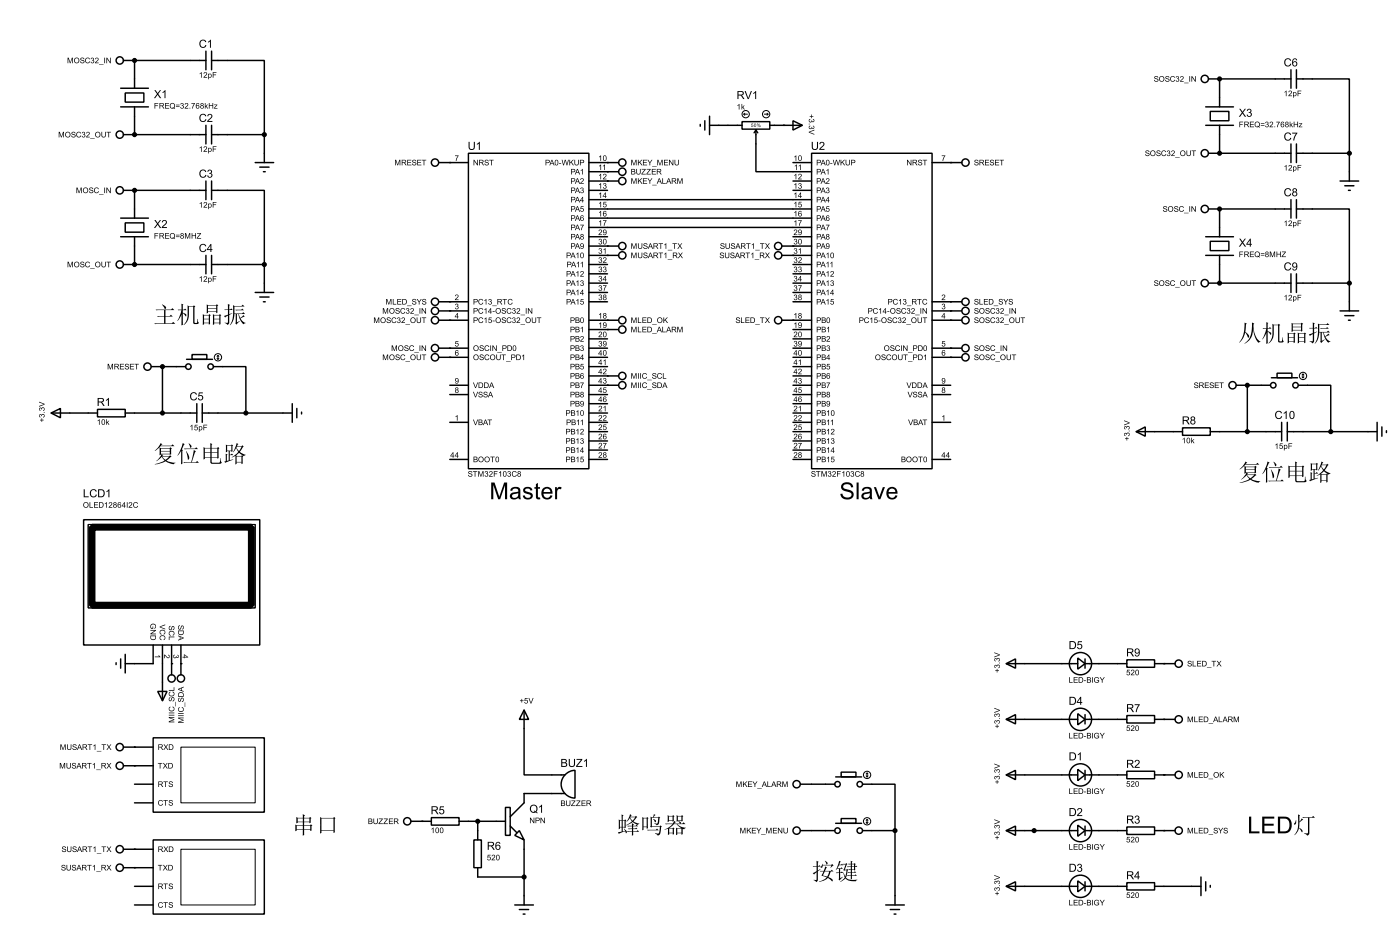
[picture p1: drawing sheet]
<svg xmlns="http://www.w3.org/2000/svg" width="383mm" height="256mm" viewBox="0 0 383 256" stroke-linecap="round" stroke-linejoin="round" font-family="sans-serif">
<g fill="none" stroke="#000" stroke-width=".4">
<path d="M33.8 16.6h22.6M36.9 16.6v7.6M56.4 14v5.1M58 16.6h14.4v20.3M58 14v5.1M353.6 19.1v5.1M355.1 19.1v5.1M33.1 29.3h7.6M33.1 24.2h7.6M33.8 36.9h22.6M34.3 25.5h5.1v2.5h-5.1zM36.9 29.3v7.6"/>
<path d="M56.4 34.3v5.1M58 36.9h14.4M58 34.3v5.1M72.4 36.9v7.6M191.8 34.1v.5M193.1 33.1v2.5M194.4 34.3h8.9M194.4 31.8v5.1M203.3 33.3h7.6v2.1h-7.6zM207.1 35.6v11.4h15.2M207.1 35.6l-.5 .8M207.1 35.6l.5 .8"/>
<path d="M210.9 34.3h8.9M217.2 33.1l2.6 1.2-2.6 1.3zM330.3 34.3h7.6M330.3 29.3h7.6M331 21.6h22.6M331.5 30.5h5.1v2.6h-5.1zM334.1 21.6v7.7M334.1 34.3v7.7M353.6 39.4v5.1M355.1 21.6h14.5v20.4M355.1 39.4v5.1M33.1 59.7h7.6"/>
<path d="M33.8 52.1h22.6M36.9 52.1v7.6M56.4 49.6v5.1M58 52.1h14.4v20.3M58 49.6v5.1M69.9 44.5h5.1M71.2 45.8h2.5M72.2 47h.5M120.2 44.5h8.1M128.3 42h33v86.3h-33zM161.3 52.1h5.1M161.3 57.2h61"/>
<path d="M161.3 54.7h61M161.3 59.7h61M161.3 44.5h8.2M161.3 47h8.2M161.3 49.6h8.2M217.2 52.1h5.1M217.2 44.5h5.1M217.2 49.6h5.1M222.3 42h33v86.3h-33zM255.3 44.5h8.2M331 42h22.6M331 57.2h22.6"/>
<path d="M334.1 57.2v7.6M353.6 54.7v5M355.1 57.2h14.5v20.3M355.1 42h14.5M355.1 54.7v5M367.1 49.6h5.1M368.4 50.9h2.5M369.4 52.1h.5M369.6 42v7.6M33.1 64.8h7.6M33.8 72.4h22.6M34.3 61h5.1v2.6h-5.1z"/>
<path d="M36.9 64.8v7.6M56.4 69.9v5.1M58 72.4h14.4M58 69.9v5.1M72.4 72.4v7.7M161.3 72.4h5.1M161.3 77.5h5.1M161.3 62.3h61M161.3 64.8h5.1M161.3 67.4h8.2M161.3 69.9h8.2M161.3 75h5.1"/>
<path d="M214.2 67.4h8.1M214.2 69.9h8.1M217.2 72.4h5.1M217.2 77.5h5.1M217.2 64.8h5.1M217.2 75h5.1M330.3 64.8h7.6M330.3 69.9h7.6M331 77.5h22.6M331.5 66.1h5.1v2.5h-5.1zM334.1 69.9v7.6M353.6 75v5.1"/>
<path d="M355.1 77.5h14.5M355.1 75v5.1M369.6 77.5v7.6M51.1 98.4h7.1M52.6 97.1h4.1v1.3h-4.1zM69.9 80.1h5.1M71.2 81.3h2.5M72.2 82.6h.5M120.2 85.1h8.1M120.2 87.7h8.1M120.2 97.8h8.1M120.2 95.3h8.1"/>
<path d="M120.2 82.6h8.1M161.3 87.7h8.2M161.3 97.8h5.1M161.3 95.3h5.1M161.3 80.1h5.1M161.3 82.6h5.1M161.3 90.2h8.2M161.3 92.8h5.1M214.2 87.7h8.1M217.2 97.8h5.1M217.2 95.3h5.1M217.2 80.1h5.1"/>
<path d="M217.2 82.6h5.1M217.2 90.2h5.1M217.2 92.8h5.1M255.3 85.1h8.2M255.3 87.7h8.2M255.3 97.8h8.2M255.3 95.3h8.2M255.3 82.6h8.2M367.1 85.1h5.1M368.4 86.4h2.5M369.4 87.7h.5M14 113.1l2.6-1.3v2.6z"/>
<path d="M14 113.1h12.7M26.7 112.1h7.6v2h-7.6zM34.3 113.1h19.6M41.5 100.4h9.4M44.5 100.4v12.7M53.9 110.5v5.1M55.4 113.1h24.7M55.4 110.5v5.1M58.5 100.4h8.9v12.7M80.1 110.5v5.1M81.3 111.8v2.6M82.6 112.8v.5"/>
<path d="M123.2 105.5h5.1M123.2 108h5.1M123.2 115.6h5.1M161.3 113.1h5.1M161.3 100.4h5.1M161.3 118.2h5.1M161.3 105.5h8.2M161.3 102.9h8.2M161.3 108h5.1M161.3 110.5h5.1M161.3 115.6h5.1M217.2 113.1h5.1"/>
<path d="M217.2 100.4h5.1M217.2 118.2h5.1M217.2 105.5h5.1M217.2 102.9h5.1M217.2 108h5.1M217.2 110.5h5.1M217.2 115.6h5.1M255.3 105.5h5.1M255.3 108h5.1M255.3 115.6h5.1M311.2 118.2l2.5-1.3v2.5zM311.2 118.2h12.7"/>
<path d="M323.9 117.1h7.6v2.1h-7.6zM331.5 118.2h19.6M338.6 105.5h9.4M341.7 105.5v12.7M348.3 103.4h7.1M349.8 102.2h4.1v1.2h-4.1zM351.1 115.6v5.1M352.6 118.2h24.6M352.6 115.6v5.1M355.7 105.5h8.8v12.7M377.2 115.6v5.1M378.5 116.9v2.5"/>
<path d="M379.8 117.9v.5M123.2 125.8h5.1M161.3 125.8h5.1M161.3 120.7h5.1M161.3 123.2h5.1M217.2 125.8h5.1M217.2 120.7h5.1M217.2 123.2h5.1M255.3 125.8h5.1M22.9 142.3h48.3v34.3h-48.3zM34.3 179.1v5.1M42 176.6v5.1h-7.7"/>
<path d="M44.5 176.6v15.2M47 176.6v8.1M49.6 176.6v8.1M31.8 181.4v.5M33.1 180.4v2.5M43.2 189.3h2.6l-1.3 2.5zM143.6 194.4l1.2 2.5h-2.5zM143.6 194.4v17.7h11.1M275.6 196.9l2.6-1.3v2.6zM275.6 181.7l2.6-1.3v2.5zM275.6 181.7h19.6M275.6 196.9h19.6"/>
<path d="M295.2 195.4l2 1.5-2 1.5zM295.2 180.1l2 1.6-2 1.5zM297.2 181.7h11.5M297.2 196.9h11.5M297.2 180.4v2.5M297.2 195.6v2.6M308.7 195.9h7.6v2h-7.6zM308.7 180.6h7.6v2.1h-7.6zM316.3 181.7h5.6M316.3 196.9h5.6M33.8 204.5h8.2M33.8 209.6h8.2"/>
<path d="M36.9 214.7h5.1M36.9 219.8h5.1M42 202h30.4v20.3h-30.4zM154.7 217.2h-11.1v2.6l-3.8 3.8M154.9 212a3.8 3.8 0 0 1 2.6-1.1v7.6a3.8 3.8 0 0 1-3.5-2.4 3.8 3.8 0 0 1 .9-4.1zM219.3 214.7h9.4M228.9 212.7h7.1M230.4 211.4h4.1v1.3h-4.1zM236.3 214.7h8.9v12.7M275.6 212.1l2.6-1.2v2.5zM275.6 212.1h19.6M295.2 210.6l2 1.5-2 1.6z"/>
<path d="M297.2 212.1h11.5M297.2 210.9v2.5M308.7 211.1h7.6v2.1h-7.6zM316.3 212.1h5.6M33.8 232.5h8.2M33.8 237.5h8.2M42 229.9h30.4v20.3h-30.4zM112.6 224.8h5.6M118.2 223.8h7.6v2.1h-7.6zM125.8 224.8h12.7M129.8 229.9h2.1v7.6h-2.1zM130.9 224.8v5.1"/>
<path d="M130.9 237.5v2.6h12.7M138.5 221h1.3v7.7h-1.3zM139.8 226.1l1.7 1.8M142.3 227.4l1.3 2.5-2.6-1.2zM143.6 229.9v17.8M219.3 227.4h9.4M228.9 225.4h7.1M230.4 224.1h4.1v1.3h-4.1zM236.3 227.4h8.9M245.2 227.4v20.3M275.6 227.4l2.6-1.3v2.6zM275.6 227.4h19.6"/>
<path d="M295.2 225.9l2 1.5-2 1.5zM297.2 227.4h11.5M297.2 226.1v2.6M308.7 226.4h7.6v2h-7.6zM316.3 227.4h5.6M36.9 242.6h5.1M36.9 247.7h5.1M141 247.7h5.1M142.3 249h2.5M143.3 250.2h.5M242.6 247.7h5.1M243.9 249h2.5"/>
<path d="M244.9 250.2h.5M275.6 242.6l2.6-1.2v2.5zM275.6 242.6h19.6M295.2 241.1l2 1.5-2 1.5zM297.2 242.6h11.5M297.2 241.4v2.5M308.7 241.6h7.6v2h-7.6zM316.3 242.6h12.7M329 240.1v5.1M330.3 241.4v2.5M331.5 242.4v.5"/>
<circle cx="32.8" cy="16.6" r="1"/>
<circle cx="32.8" cy="36.9" r="1"/>
<circle cx="330" cy="21.6" r="1"/>
<circle cx="32.8" cy="52.1" r="1"/>
<circle cx="119.1" cy="44.5" r="1"/>
<circle cx="170.4" cy="49.6" r="1"/>
<circle cx="170.4" cy="44.5" r="1"/>
<circle cx="170.4" cy="47" r="1"/>
<circle cx="264.4" cy="44.5" r="1"/>
<circle cx="330" cy="42" r="1"/>
<circle cx="330" cy="57.2" r="1"/>
<circle cx="32.8" cy="72.4" r="1"/>
<circle cx="170.4" cy="67.4" r="1"/>
<circle cx="170.4" cy="69.9" r="1"/>
<circle cx="213.1" cy="67.4" r="1"/>
<circle cx="213.1" cy="69.9" r="1"/>
<circle cx="330" cy="77.5" r="1"/>
<circle cx="119.1" cy="85.1" r="1"/>
<circle cx="119.1" cy="82.6" r="1"/>
<circle cx="119.1" cy="97.8" r="1"/>
<circle cx="119.1" cy="87.7" r="1"/>
<circle cx="119.1" cy="95.3" r="1"/>
<circle cx="170.4" cy="90.2" r="1"/>
<circle cx="170.4" cy="87.7" r="1"/>
<circle cx="213.1" cy="87.7" r="1"/>
<circle cx="264.4" cy="82.6" r="1"/>
<circle cx="264.4" cy="87.7" r="1"/>
<circle cx="264.4" cy="97.8" r="1"/>
<circle cx="264.4" cy="95.3" r="1"/>
<circle cx="264.4" cy="85.1" r="1"/>
<circle cx="40.4" cy="100.4" r="1"/>
<circle cx="51.6" cy="100.4" r=".75"/>
<circle cx="57.7" cy="100.4" r=".75"/>
<circle cx="170.4" cy="102.9" r="1"/>
<circle cx="170.4" cy="105.5" r="1"/>
<circle cx="337.6" cy="105.5" r="1"/>
<circle cx="348.7" cy="105.5" r=".75"/>
<circle cx="354.8" cy="105.5" r=".75"/>
<circle cx="47" cy="185.7" r="1"/>
<circle cx="49.5" cy="185.7" r="1"/>
<circle cx="295.9" cy="196.9" r="3.1"/>
<circle cx="295.9" cy="181.7" r="3.1"/>
<circle cx="322.8" cy="181.7" r="1"/>
<circle cx="322.8" cy="196.9" r="1"/>
<circle cx="32.8" cy="209.6" r="1"/>
<circle cx="32.8" cy="204.5" r="1"/>
<circle cx="218.2" cy="214.7" r="1"/>
<circle cx="229.4" cy="214.7" r=".75"/>
<circle cx="235.5" cy="214.7" r=".75"/>
<circle cx="295.9" cy="212.1" r="3.1"/>
<circle cx="322.8" cy="212.1" r="1"/>
<circle cx="32.8" cy="237.5" r="1"/>
<circle cx="32.8" cy="232.5" r="1"/>
<circle cx="111.5" cy="224.8" r="1"/>
<circle cx="218.2" cy="227.4" r="1"/>
<circle cx="229.4" cy="227.4" r=".75"/>
<circle cx="235.5" cy="227.4" r=".75"/>
<circle cx="295.9" cy="227.4" r="3.1"/>
<circle cx="322.8" cy="227.4" r="1"/>
<circle cx="295.9" cy="242.6" r="3.1"/>
</g>
<g fill="#000">
<circle cx="36.9" cy="16.6" r=".2"/>
<circle cx="36.9" cy="36.9" r=".2"/>
<circle cx="214.7" cy="34.3" r=".2"/>
<circle cx="334.1" cy="21.6" r=".2"/>
<circle cx="36.9" cy="52.1" r=".2"/>
<circle cx="123.2" cy="44.5" r=".2"/>
<circle cx="166.4" cy="44.5" r=".2"/>
<circle cx="166.4" cy="49.6" r=".2"/>
<circle cx="166.4" cy="47" r=".2"/>
<circle cx="260.4" cy="44.5" r=".2"/>
<circle cx="334.1" cy="57.2" r=".2"/>
<circle cx="334.1" cy="42" r=".2"/>
<circle cx="36.9" cy="72.4" r=".2"/>
<circle cx="166.4" cy="67.4" r=".2"/>
<circle cx="166.4" cy="69.9" r=".2"/>
<circle cx="217.2" cy="67.4" r=".2"/>
<circle cx="217.2" cy="69.9" r=".2"/>
<circle cx="334.1" cy="77.5" r=".2"/>
<circle cx="123.2" cy="95.3" r=".2"/>
<circle cx="123.2" cy="87.7" r=".2"/>
<circle cx="123.2" cy="82.6" r=".2"/>
<circle cx="123.2" cy="97.8" r=".2"/>
<circle cx="123.2" cy="85.1" r=".2"/>
<circle cx="166.4" cy="87.7" r=".2"/>
<circle cx="166.4" cy="90.2" r=".2"/>
<circle cx="217.2" cy="87.7" r=".2"/>
<circle cx="260.4" cy="82.6" r=".2"/>
<circle cx="260.4" cy="85.1" r=".2"/>
<circle cx="260.4" cy="95.3" r=".2"/>
<circle cx="260.4" cy="97.8" r=".2"/>
<circle cx="260.4" cy="87.7" r=".2"/>
<circle cx="44.5" cy="100.4" r=".2"/>
<circle cx="166.4" cy="105.5" r=".2"/>
<circle cx="166.4" cy="102.9" r=".2"/>
<circle cx="341.7" cy="105.5" r=".2"/>
<circle cx="47" cy="181.7" r=".2"/>
<circle cx="49.6" cy="181.7" r=".2"/>
<circle cx="318.8" cy="196.9" r=".2"/>
<circle cx="318.8" cy="181.7" r=".2"/>
<circle cx="36.9" cy="204.5" r=".2"/>
<circle cx="36.9" cy="209.6" r=".2"/>
<circle cx="318.8" cy="212.1" r=".2"/>
<circle cx="36.9" cy="237.5" r=".2"/>
<circle cx="36.9" cy="232.5" r=".2"/>
<circle cx="115.6" cy="224.8" r=".2"/>
<circle cx="318.8" cy="227.4" r=".2"/>
</g>
<g fill="#000">
<path d="M18.5 15.8h.3l.4 1.3 .5-1.3h.3v1.5h-.2v-1.3l-.5 1.3h-.2l-.4-1.3v1.3h-.2zM20.3 16.5a.77 .77 0 0 1 1.5 0 .77 .77 0 0 1-1.5 0zM20.5 16.5a.57 .57 0 0 0 1.1 0 .57 .57 0 0 0-1.1 0zM22.1 15.9a.61 .61 0 0 1 1 .3h-.2a.33 .33 0 0 0-.4-.3 .33 .33 0 0 0-.2 .4l.1 .1a.58 .58 0 0 1 .7 .3 .58 .58 0 0 1-.3 .7 .58 .58 0 0 1-.8-.3l-.1-.3h.2a.37 .37 0 0 0 .5 .5 .37 .37 0 0 0 .2-.6h-.1a.48 .48 0 0 1-.6-.2 .48 .48 0 0 1 0-.6zM23.5 16l.7-.2 .4 .4-.2 .1a.5 .5 0 0 0-.7-.1 .5 .5 0 0 0 0 .7 .5 .5 0 0 0 .8-.1h.2a.75 .75 0 0 1-1.2 .4 .75 .75 0 0 1 0-1.2zM25 15.9a.41 .41 0 0 1 .6 0 .41 .41 0 0 1-.1 .6 .48 .48 0 0 1 0 .8 .48 .48 0 0 1-.7-.4h.2a.31 .31 0 0 0 .4 .3 .31 .31 0 0 0 .2-.4 .31 .31 0 0 0-.4-.2v-.2a.26 .26 0 0 0 .3-.2 .26 .26 0 0 0-.2-.3 .26 .26 0 0 0-.3 .3h-.2zM26.2 15.9a.52 .52 0 0 1 .8 .2 .52 .52 0 0 1-.4 .7l-.3 .3h.7v.2h-1l.3-.4a.59 .59 0 0 0 .3-.9l-.6 .2zM27.1 17.6l1.3 .1zM28.6 15.8h.2v1.5h-.2zM29.1 15.8h.2l.8 1.2v-1.2h.2v1.5h-.2l-.8-1.2v1.2h-.2z" fill-rule="evenodd"/>
<path d="M55 11.1a.95 .95 0 0 1 1.5 .4h-.3a.77 .77 0 0 0-1.1-.2 .77 .77 0 0 0-.1 1.1 .66 .66 0 0 0 .7 .5 .66 .66 0 0 0 .5-.6l.3 .1a1.07 1.07 0 0 1-1.6 .4 1.07 1.07 0 0 1 .1-1.7zM57 11.4l.8-.5v2.2h-.3v-1.7l-.5 .3z" fill-rule="evenodd"/>
<path d="M352.1 16.2a.95 .95 0 0 1 1.6 .4h-.3a.77 .77 0 0 0-1.2-.2 .77 .77 0 0 0-.1 1.1 .66 .66 0 0 0 .7 .5 .66 .66 0 0 0 .6-.6l.3 .1a1.07 1.07 0 0 1-1.7 .4 1.07 1.07 0 0 1 .1-1.7zM354.1 16.2a.66 .66 0 0 1 .7-.2 .66 .66 0 0 1 .5 .5h-.3a.46 .46 0 0 0-.5-.3 .46 .46 0 0 0-.3 .6v.2a.72 .72 0 0 1 1.1 .3 .72 .72 0 0 1-.6 1 .72 .72 0 0 1-.8-.8zM354.2 17.5a.5 .5 0 0 0 1 0 .5 .5 0 0 0-1 0z" fill-rule="evenodd"/>
<path d="M16.1 36.1h.3l.4 1.3 .5-1.3h.2v1.5h-.2v-1.3l-.4 1.3h-.2l-.4-1.3v1.3h-.2zM17.8 36.8a.8 .8 0 0 1 1.6 0 .8 .8 0 0 1-1.6 0zM18.1 36.8a.57 .57 0 0 0 1.1 0 .57 .57 0 0 0-1.1 0zM19.7 36.2a.61 .61 0 0 1 1 .3h-.2a.33 .33 0 0 0-.4-.3 .33 .33 0 0 0-.3 .4l.1 .1a.58 .58 0 0 1 .8 .3 .58 .58 0 0 1-.4 .7 .58 .58 0 0 1-.7-.3l-.1-.3h.2a.37 .37 0 0 0 .4 .5 .37 .37 0 0 0 .2-.6 .48 .48 0 0 1-.6-.2 .48 .48 0 0 1 0-.6zM21.1 36.3l.7-.2 .4 .4-.2 .1a.5 .5 0 0 0-.7-.1 .5 .5 0 0 0 0 .7 .5 .5 0 0 0 .7-.1h.2a.75 .75 0 0 1-1.1 .4 .75 .75 0 0 1 0-1.2zM22.6 36.2a.41 .41 0 0 1 .6 0 .41 .41 0 0 1-.1 .6 .48 .48 0 0 1 0 .8 .48 .48 0 0 1-.7-.4h.2a.31 .31 0 0 0 .3 .3 .31 .31 0 0 0 .3-.4 .31 .31 0 0 0-.4-.2v-.2a.26 .26 0 0 0 .3-.2 .26 .26 0 0 0-.3-.3 .26 .26 0 0 0-.2 .3h-.2zM23.8 36.2a.52 .52 0 0 1 .8 .2 .52 .52 0 0 1-.5 .7l-.3 .3h.8v.2h-1l.2-.4a.59 .59 0 0 0 .4-.9l-.6 .2zM24.7 37.9l1.2 .1zM26 36.8a.8 .8 0 0 1 1.6 0 .8 .8 0 0 1-1.6 0zM26.3 36.8a.57 .57 0 0 0 1.1 0 .57 .57 0 0 0-1.1 0zM27.8 36.1h.2v.9a.4 .4 0 0 0 .3 .5 .4 .4 0 0 0 .5-.3v-1.1h.2v.9a.6 .6 0 0 1-.6 .6 .6 .6 0 0 1-.6-.6zM29.2 36.1h1.2v.2h-.5v1.3h-.2v-1.3h-.5z" fill-rule="evenodd"/>
<path d="M42.3 24.7h.3l.6 .8 .6-.8h.3l-.8 1 .9 1.2h-.4l-.6-1-.7 1h-.3l.8-1.2zM44.5 25.2l.8-.5v2.2h-.2v-1.7l-.6 .3z" fill-rule="evenodd"/>
<path d="M42.3 28.2h1.1v.2h-.9v.5h.7v.1h-.7v.7h-.2zM43.7 28.2h.7a.42 .42 0 0 1 .5 .4 .42 .42 0 0 1-.4 .4l.5 .7h-.2l-.7-.7h-.2v.7h-.2zM43.9 28.4v.5h.4a.27 .27 0 0 0 .4-.2 .27 .27 0 0 0-.3-.3zM45.2 28.2h1.1v.2h-.9v.4h.8v.2h-.8v.5h.9v.2h-1.1zM46.7 28.4a.78 .78 0 0 1 1.1 .1 .78 .78 0 0 1-.1 1.1l.2 .2-.3-.1a.78 .78 0 0 1-1-.3 .78 .78 0 0 1 .1-1zM46.8 28.5a.61 .61 0 0 0-.1 .7 .61 .61 0 0 0 .7 .3l-.2-.1h.2a.53 .53 0 0 0 .3-.6 .53 .53 0 0 0-.3-.4zM48.2 28.7h1v.1h-1zM48.2 29.1h1v.2h-1zM49.6 28.3a.41 .41 0 0 1 .6 0 .41 .41 0 0 1-.1 .6 .48 .48 0 0 1 0 .8 .48 .48 0 0 1-.7-.4h.2a.31 .31 0 0 0 .3 .3 .31 .31 0 0 0 .3-.4 .31 .31 0 0 0-.5-.2l.1-.2a.26 .26 0 0 0 .3-.2 .26 .26 0 0 0-.3-.3 .26 .26 0 0 0-.2 .3h-.2zM50.7 28.3a.52 .52 0 0 1 .8 .2 .52 .52 0 0 1-.4 .8l-.3 .2h.8v.2h-1l.2-.4a.59 .59 0 0 0 .4-.9l-.6 .2zM51.9 29.5h.2v.2h-.2zM52.4 28.2h1l-.6 1.5h-.2l.1-.4 .5-.9h-.8zM53.8 28.4l.5-.2 .3 .4h-.2a.31 .31 0 0 0-.4-.2 .31 .31 0 0 0-.2 .3v.2a.49 .49 0 0 1 .8 .2 .49 .49 0 0 1-.4 .7 .49 .49 0 0 1-.6-.5zM53.8 29.3a.35 .35 0 0 0 .7 0 .35 .35 0 0 0-.7 0zM55 28.3a.41 .41 0 0 1 .7 0 .41 .41 0 0 1-.1 .6 .45 .45 0 0 1 .1 .7 .45 .45 0 0 1-.7 0 .45 .45 0 0 1 .1-.7l-.2-.2zM55.1 28.6a.25 .25 0 0 0 .5 0 .25 .25 0 0 0-.5 0zM55 29.3a.35 .35 0 0 0 .7 0 .35 .35 0 0 0-.7 0zM56.1 28.2h.2v.9l.7-.5-.4 .4 .4 .7h-.2l-.4-.5-.1 .5h-.2zM57.2 28.2h.2v.6h.8v-.6h.2v1.5h-.2v-.7h-.8v.7h-.2zM58.6 28.6h.9l-.7 1h.8v.1h-1l.7-.9h-.7z" fill-rule="evenodd"/>
<path d="M54.7 20.1l.5-.4v1.6h-.1v-1.2l-.4 .2zM55.9 19.9a.52 .52 0 0 1 .8 .2 .52 .52 0 0 1-.4 .7l-.3 .3h.7v.2h-1l.3-.5a.59 .59 0 0 0 .4-.9l-.6 .3zM57 20.2l.2 .1a.5 .5 0 0 1 .8 .4 .5 .5 0 0 1-.8 .5v.5h-.2zM57.3 20.4l.1 .7a.37 .37 0 0 0 .4-.4 .37 .37 0 0 0-.5-.3zM58.3 19.8h1v.1h-.8v.5h.7v.2h-.7v.7h-.2z" fill-rule="evenodd"/>
<path d="M55 31.4a.95 .95 0 0 1 1.5 .4h-.3a.77 .77 0 0 0-1.1-.2 .77 .77 0 0 0-.1 1.1 .66 .66 0 0 0 .7 .5 .66 .66 0 0 0 .5-.6l.3 .1a1.07 1.07 0 0 1-1.6 .4 1.07 1.07 0 0 1 .1-1.7zM57 31.3a.72 .72 0 0 1 1.1 .2 .72 .72 0 0 1-.4 1l-.6 .6h1.1v.3h-1.5l.4-.7a.81 .81 0 0 0 .6-1.3l-.5 .1-.1 .3h-.3z" fill-rule="evenodd"/>
<path d="M128.3 38.8h.3v1.3a.58 .58 0 0 0 .6 .7 .58 .58 0 0 0 .6-.7v-1.3h.3v1.3a.87 .87 0 0 1-.9 1 .87 .87 0 0 1-.9-1zM130.6 39.4l.8-.6v2.2h-.2v-1.7l-.6 .3z" fill-rule="evenodd"/>
<path d="M202 24.9h1a.61 .61 0 0 1 .7 .5 .61 .61 0 0 1-.6 .7l.8 1h-.3l-.6-.8-.4-.2h-.3v1h-.3zM202.3 25.2v.7h.6a.38 .38 0 0 0 .5-.3 .38 .38 0 0 0-.4-.4zM204 24.9h.3l.6 2 .8-2h.3l-.9 2.2h-.3zM206.3 25.5l.8-.6v2.2h-.2v-1.7l-.6 .3z" fill-rule="evenodd"/>
<path d="M202 28.8l.5-.4v1.6h-.1v-1.2l-.4 .2zM203.1 28.5h.2v.8l.7-.4-.4 .4 .4 .7h-.2l-.4-.6-.1 .6h-.2z" fill-rule="evenodd"/>
<path d="M205.8 33.8h.5l-.4 .1v.3a.31 .31 0 0 1 .4 .1 .31 .31 0 0 1-.2 .5 .31 .31 0 0 1-.4-.3l.2 .1a.24 .24 0 0 0 .3-.1 .24 .24 0 0 0-.1-.4 .24 .24 0 0 0-.3 .2zM206.7 33.9a.41 .41 0 0 1 .4 .4 .41 .41 0 0 1-.5 .4zM206.7 34v.7a.35 .35 0 0 0 .3-.4 .35 .35 0 0 0-.3-.3zM207.3 34a.25 .25 0 0 1 .5 0 .25 .25 0 0 1-.5 0zM207.4 34a.15 .15 0 0 0 .3 0 .15 .15 0 0 0-.3 0zM208 33.8l-.5 1zM207.9 34.5a.25 .25 0 0 1 .5 0 .25 .25 0 0 1-.5 0zM208 34.5a.15 .15 0 0 0 .3 0 .15 .15 0 0 0-.3 0z" fill-rule="evenodd"/>
<path d="M221.8 31.8h.4v-.4h.2v.4h.4v.1h-.4v.5h-.2v-.5h-.4zM221.6 32.7l.3-.2 .1 .2a.31 .31 0 0 0-.3 .4 .31 .31 0 0 0 .4 .2 .31 .31 0 0 0 .2-.4h.1a.26 .26 0 0 0 .3 .4 .26 .26 0 0 0 .2-.3 .26 .26 0 0 0-.3-.3l.1-.1a.43 .43 0 0 1 .4 .6 .43 .43 0 0 1-.7 0 .47 .47 0 0 1-.7 .2 .47 .47 0 0 1-.1-.7zM221.5 33.9h.3v.2h-.3zM221.6 34.5l.3-.1 .1 .1a.31 .31 0 0 0-.3 .4 .31 .31 0 0 0 .4 .2 .31 .31 0 0 0 .2-.4l.1 .1a.26 .26 0 0 0 .3 .3 .26 .26 0 0 0 .2-.3 .26 .26 0 0 0-.3-.2l.1-.2a.43 .43 0 0 1 .4 .6 .43 .43 0 0 1-.7 .1 .47 .47 0 0 1-.7 .1 .47 .47 0 0 1-.1-.7zM221.5 36.1l1.6-.6v.2l-1.4 .5 1.4 .5v.2l-1.6-.6z" fill-rule="evenodd"/>
<path d="M222.3 38.8h.3v1.3a.58 .58 0 0 0 .6 .7 .58 .58 0 0 0 .6-.7v-1.3h.3v1.3a.87 .87 0 0 1-.9 1 .87 .87 0 0 1-.9-1zM224.6 39a.72 .72 0 0 1 1.2 .1 .72 .72 0 0 1-.4 1.1l-.6 .6h1v.2h-1.4l.4-.7a.81 .81 0 0 0 .5-1.2l-.5 .1-.1 .3h-.3z" fill-rule="evenodd"/>
<path d="M316.3 20.9a.61 .61 0 0 1 1 .4h-.2a.33 .33 0 0 0-.4-.4 .33 .33 0 0 0-.3 .5h.1a.58 .58 0 0 1 .8 .3 .58 .58 0 0 1-.4 .8 .58 .58 0 0 1-.7-.4l-.1-.2h.2a.37 .37 0 0 0 .4 .4 .37 .37 0 0 0 .2-.6h-.1a.48 .48 0 0 1-.5-.2 .48 .48 0 0 1 0-.6zM317.5 21.6a.77 .77 0 0 1 1.5 0 .77 .77 0 0 1-1.5 0zM317.7 21.6a.57 .57 0 0 0 1.1 0 .57 .57 0 0 0-1.1 0zM319.3 20.9a.61 .61 0 0 1 1 .4h-.2a.33 .33 0 0 0-.4-.4 .33 .33 0 0 0-.2 .5h.1a.58 .58 0 0 1 .7 .3 .58 .58 0 0 1-.3 .8 .58 .58 0 0 1-.8-.4l-.1-.2h.2a.37 .37 0 0 0 .5 .4 .37 .37 0 0 0 .2-.6h-.1a.48 .48 0 0 1-.6-.2 .48 .48 0 0 1 0-.6zM320.7 21l.7-.2 .4 .5h-.2a.5 .5 0 0 0-.7-.1 .5 .5 0 0 0 0 .8 .5 .5 0 0 0 .8-.2l.2 .1a.75 .75 0 0 1-1.2 .3 .75 .75 0 0 1 0-1.2zM322.2 20.9a.41 .41 0 0 1 .6 0 .41 .41 0 0 1-.1 .6 .48 .48 0 0 1 0 .9 .48 .48 0 0 1-.7-.4l.2-.1a.31 .31 0 0 0 .4 .3 .31 .31 0 0 0 .2-.4 .31 .31 0 0 0-.4-.2v-.1a.26 .26 0 0 0 .3-.3 .26 .26 0 0 0-.2-.2 .26 .26 0 0 0-.3 .3l-.2-.1zM323.4 20.9a.52 .52 0 0 1 .8 .3 .52 .52 0 0 1-.4 .7l-.3 .3h.7v.2h-1l.3-.5a.59 .59 0 0 0 .3-.9l-.6 .3zM324.3 22.6l1.3 .2zM325.8 20.8h.2v1.6h-.2zM326.3 20.8h.2l.8 1.2v-1.2h.2v1.6h-.2l-.8-1.2v1.2h-.2z" fill-rule="evenodd"/>
<path d="M339.4 29.8h.4l.5 .8 .6-.8h.4l-.8 1 .8 1.2h-.3l-.7-1-.6 1h-.4l.9-1.2zM341.7 29.9a.59 .59 0 0 1 .9 0 .59 .59 0 0 1-.1 .9 .68 .68 0 0 1 0 1.1 .68 .68 0 0 1-1-.5h.2a.44 .44 0 0 0 .6 .4 .44 .44 0 0 0 .3-.6 .44 .44 0 0 0-.6-.3v-.2a.38 .38 0 0 0 .5-.3 .38 .38 0 0 0-.4-.5 .38 .38 0 0 0-.3 .5l-.3-.1z" fill-rule="evenodd"/>
<path d="M339.5 33.3h1v.2h-.8v.5h.7v.1h-.7v.7h-.2zM340.8 33.3h.7a.42 .42 0 0 1 .5 .4 .42 .42 0 0 1-.4 .4l.6 .7h-.3l-.6-.7h-.3v.7h-.2zM341 33.5v.5h.5a.27 .27 0 0 0 .3-.2 .27 .27 0 0 0-.3-.3zM342.4 33.3h1.1v.2h-.9v.4h.8v.2h-.8v.5h.9v.2h-1.1zM343.8 33.5a.78 .78 0 0 1 1.2 .1 .78 .78 0 0 1-.1 1.1l.2 .2-.4-.1a.78 .78 0 0 1-1-.3 .78 .78 0 0 1 .1-1zM344 33.6a.61 .61 0 0 0-.1 .7 .61 .61 0 0 0 .7 .3l-.2-.1h.2a.53 .53 0 0 0 .3-.6 .53 .53 0 0 0-.4-.4zM345.3 33.8h1v.1h-1zM345.3 34.2h1v.2h-1zM346.7 33.4a.41 .41 0 0 1 .6 0 .41 .41 0 0 1-.1 .6 .48 .48 0 0 1 0 .8 .48 .48 0 0 1-.7-.4h.2a.31 .31 0 0 0 .4 .3 .31 .31 0 0 0 .2-.4 .31 .31 0 0 0-.4-.2v-.2a.26 .26 0 0 0 .4-.2 .26 .26 0 0 0-.3-.3 .26 .26 0 0 0-.3 .3h-.2zM347.9 33.4a.52 .52 0 0 1 .8 .2 .52 .52 0 0 1-.4 .8l-.3 .2h.7v.2h-1l.3-.4a.59 .59 0 0 0 .4-.9l-.6 .2zM349.1 34.6h.2v.2h-.2zM349.6 33.3h1l-.6 1.5h-.2l.1-.4 .4-.9h-.7zM350.9 33.5l.6-.2 .2 .4h-.1a.31 .31 0 0 0-.4-.2 .31 .31 0 0 0-.2 .3v.2a.49 .49 0 0 1 .7 .2 .49 .49 0 0 1-.4 .7 .49 .49 0 0 1-.5-.5zM351 34.4a.33 .33 0 0 0 .6 0 .33 .33 0 0 0-.6 0zM352.2 33.4a.41 .41 0 0 1 .6 0 .41 .41 0 0 1-.1 .6 .45 .45 0 0 1 .1 .7 .45 .45 0 0 1-.7 0 .45 .45 0 0 1 .2-.7l-.2-.2zM352.2 33.7a.25 .25 0 0 0 .5 0 .25 .25 0 0 0-.5 0zM352.2 34.4a.31 .31 0 0 0 .6 0 .31 .31 0 0 0-.6 0zM353.3 33.3h.1v.9l.7-.5-.4 .4 .5 .7h-.3l-.3-.5-.2 .5h-.1zM354.4 33.3h.2v.6h.7v-.6h.2v1.5h-.2v-.7h-.7v.7h-.2zM355.8 33.7h.9l-.7 1h.7v.1h-1l.7-.9h-.6z" fill-rule="evenodd"/>
<path d="M351.8 25.2l.6-.4v1.5h-.2v-1.2l-.4 .3zM353.1 24.9a.52 .52 0 0 1 .8 .2 .52 .52 0 0 1-.5 .8l-.3 .2h.8v.2h-1l.2-.4a.59 .59 0 0 0 .4-.9l-.6 .2zM354.2 25.2l.1 .2a.5 .5 0 0 1 .8 .4 .5 .5 0 0 1-.7 .4v.5h-.2zM354.4 25.5l.1 .7a.37 .37 0 0 0 .4-.4 .37 .37 0 0 0-.5-.3zM355.4 24.8h1v.2h-.8v.5h.7v.1h-.7v.7h-.2z" fill-rule="evenodd"/>
<path d="M352.1 36.5a.95 .95 0 0 1 1.6 .4h-.3a.77 .77 0 0 0-1.2-.2 .77 .77 0 0 0-.1 1.1 .66 .66 0 0 0 .7 .5 .66 .66 0 0 0 .6-.6l.3 .1a1.07 1.07 0 0 1-1.7 .4 1.07 1.07 0 0 1 .1-1.7zM353.9 36.3h1.4l-.8 2.2h-.3l.1-.7 .7-1.2h-1.1z" fill-rule="evenodd"/>
<path d="M20.9 51.3h.3l.5 1.3 .4-1.3h.3v1.6h-.2v-1.3l-.4 1.3h-.2l-.5-1.3v1.3h-.2zM22.7 52.1a.77 .77 0 0 1 1.5 0 .77 .77 0 0 1-1.5 0zM22.9 52.1a.6 .6 0 0 0 1.2 0 .6 .6 0 0 0-1.2 0zM24.6 51.4a.61 .61 0 0 1 .9 .4h-.2a.33 .33 0 0 0-.3-.4 .33 .33 0 0 0-.3 .5h.1a.58 .58 0 0 1 .7 .3 .58 .58 0 0 1-.3 .8 .58 .58 0 0 1-.7-.4l-.1-.2h.2a.37 .37 0 0 0 .4 .4 .37 .37 0 0 0 .2-.6h-.1a.48 .48 0 0 1-.6-.2 .48 .48 0 0 1 .1-.6zM25.9 51.5l.8-.2 .4 .5h-.2a.5 .5 0 0 0-.8-.1 .5 .5 0 0 0 0 .8 .5 .5 0 0 0 .8-.2l.2 .1a.75 .75 0 0 1-1.2 .3 .75 .75 0 0 1 0-1.2zM27.1 53.1l1.3 .2zM28.6 51.3h.2v1.6h-.2zM29.1 51.3h.2l.8 1.2v-1.2h.2v1.6h-.2l-.8-1.2v1.2h-.2z" fill-rule="evenodd"/>
<path d="M54.7 40.4l.5-.4v1.6h-.1v-1.2l-.4 .2zM55.9 40.2a.52 .52 0 0 1 .8 .2 .52 .52 0 0 1-.4 .7l-.3 .3h.7v.2h-1l.3-.5a.59 .59 0 0 0 .4-.9l-.6 .3zM57 40.5l.2 .1a.5 .5 0 0 1 .8 .4 .5 .5 0 0 1-.8 .5v.5h-.2zM57.3 40.7l.1 .7a.37 .37 0 0 0 .4-.4 .37 .37 0 0 0-.5-.3zM58.3 40.1h1v.1h-.8v.5h.7v.2h-.7v.7h-.2z" fill-rule="evenodd"/>
<path d="M54.7 55.7l.5-.4v1.5h-.1v-1.2l-.4 .3zM55.9 55.4a.52 .52 0 0 1 .8 .2 .52 .52 0 0 1-.4 .8l-.3 .2h.7v.2h-1l.3-.4a.59 .59 0 0 0 .4-.9l-.6 .2zM57 55.7l.2 .2a.5 .5 0 0 1 .8 .4 .5 .5 0 0 1-.8 .4v.5h-.2zM57.3 56l.1 .7a.37 .37 0 0 0 .4-.4 .37 .37 0 0 0-.5-.3zM58.3 55.3h1v.2h-.8v.5h.7v.1h-.7v.7h-.2z" fill-rule="evenodd"/>
<path d="M55 46.6a.95 .95 0 0 1 1.5 .4l-.3 .1a.77 .77 0 0 0-1.1-.3 .77 .77 0 0 0-.1 1.2 .66 .66 0 0 0 .7 .4 .66 .66 0 0 0 .5-.5h.3a1.07 1.07 0 0 1-1.6 .5 1.07 1.07 0 0 1 .1-1.8zM57 46.6a.59 .59 0 0 1 .9 0 .59 .59 0 0 1-.1 .8 .68 .68 0 0 1 0 1.2 .68 .68 0 0 1-1-.6h.2a.44 .44 0 0 0 .6 .4 .44 .44 0 0 0 .3-.5 .44 .44 0 0 0-.6-.3v-.3a.38 .38 0 0 0 .5-.3 .38 .38 0 0 0-.4-.4 .38 .38 0 0 0-.3 .4h-.3z" fill-rule="evenodd"/>
<path d="M108.2 43.7h.3l.4 1.3 .5-1.3h.3v1.6h-.2v-1.3l-.5 1.3h-.2l-.4-1.3v1.3h-.2zM110 43.7h.7a.42 .42 0 0 1 .5 .4 .42 .42 0 0 1-.4 .5l.6 .7h-.3l-.6-.7h-.3v.7h-.2zM110.2 43.9v.5h.5a.27 .27 0 0 0 .3-.2 .27 .27 0 0 0-.3-.3zM111.6 43.7h1.1v.2h-.9v.5h.8v.2h-.8v.5h.9v.2h-1.1zM113 43.8a.61 .61 0 0 1 1 .4h-.2a.33 .33 0 0 0-.4-.4 .33 .33 0 0 0-.2 .5h.1a.58 .58 0 0 1 .7 .3 .58 .58 0 0 1-.3 .8 .58 .58 0 0 1-.8-.4l-.1-.2h.2a.37 .37 0 0 0 .5 .4 .37 .37 0 0 0 .2-.6h-.1a.48 .48 0 0 1-.6-.2 .48 .48 0 0 1 0-.6zM114.3 43.7h1.1v.2h-.9v.5h.8v.2h-.8v.5h.9v.2h-1.1zM115.5 43.7h1.2v.2h-.5v1.4h-.2v-1.4h-.5z" fill-rule="evenodd"/>
<path d="M124.6 42.5h1l-.6 1.5h-.2l.1-.4 .5-.9h-.8z" fill-rule="evenodd"/>
<path d="M129.7 43.7h.2l.8 1.2v-1.2h.2v1.6h-.2l-.8-1.2v1.2h-.2zM131.2 43.7h.7a.42 .42 0 0 1 .5 .4 .42 .42 0 0 1-.4 .5l.6 .7h-.3l-.6-.7h-.3v.7h-.2zM131.4 43.9v.5h.5a.27 .27 0 0 0 .3-.2 .27 .27 0 0 0-.3-.3zM132.9 43.8a.61 .61 0 0 1 .9 .4h-.1a.33 .33 0 0 0-.4-.4 .33 .33 0 0 0-.3 .5h.1a.58 .58 0 0 1 .7 .3 .58 .58 0 0 1-.3 .8 .58 .58 0 0 1-.7-.4l-.1-.2h.2a.37 .37 0 0 0 .4 .4 .37 .37 0 0 0 .2-.6h-.1a.48 .48 0 0 1-.6-.2 .48 .48 0 0 1 .1-.6zM134 43.7h1.2v.2h-.5v1.4h-.2v-1.4h-.5z" fill-rule="evenodd"/>
<path d="M149.4 43.7h.7a.46 .46 0 0 1 .5 .6 .46 .46 0 0 1-.6 .3h-.4v.7h-.2zM149.6 43.9v.6l.6-.1a.28 .28 0 0 0 .2-.3 .28 .28 0 0 0-.4-.2zM151.1 43.7h.2l.6 1.6h-.2l-.2-.5h-.6l-.2 .5h-.2zM151.2 43.9l-.3 .7h.5zM152.2 43.8a.62 .62 0 0 1 .7 .2 .62 .62 0 0 1 0 .8 .52 .52 0 0 1-.6 .5 .52 .52 0 0 1-.4-.8zM152.2 44a.7 .7 0 0 0 .4 1.1l.1-.1a.71 .71 0 0 0-.4-1.1zM153.1 44.6h.6v.2h-.6zM153.9 43.7h.2l.3 1.3 .3-1.3h.3l.3 1.3 .3-1.3h.2l-.4 1.6h-.2l-.4-1.4-.3 1.4h-.2zM156 43.7h.2v.8l.7-.8h.3l-.7 .7 .7 .9h-.3l-.5-.8-.2 .2v.6h-.2zM157.3 43.7h.2v.9a.4 .4 0 0 0 .3 .5 .4 .4 0 0 0 .5-.2v-1.2h.2v.9a.6 .6 0 0 1-.6 .7 .6 .6 0 0 1-.6-.7zM158.8 43.7h.8a.46 .46 0 0 1 .4 .6 .46 .46 0 0 1-.6 .3h-.4v.7h-.2zM159 43.9v.6l.6-.1a.28 .28 0 0 0 .2-.3 .28 .28 0 0 0-.4-.2z" fill-rule="evenodd"/>
<path d="M156.4 48.8h.7a.46 .46 0 0 1 .5 .5 .46 .46 0 0 1-.6 .4h-.4v.6h-.2zM156.6 49v.5h.6a.28 .28 0 0 0 .2-.4 .28 .28 0 0 0-.4-.1zM158 48.8h.3l.6 1.5h-.2l-.2-.5h-.7l-.1 .5h-.2zM158.2 48.9l-.3 .8h.5zM159.1 48.9a.52 .52 0 0 1 .8 .2 .52 .52 0 0 1-.4 .7l-.3 .3h.7v.2h-1l.2-.4a.59 .59 0 0 0 .4-.9l-.6 .2z" fill-rule="evenodd"/>
<path d="M156.4 46.2h.7a.46 .46 0 0 1 .5 .6 .46 .46 0 0 1-.6 .3h-.4v.7h-.2zM156.6 46.4v.6l.6-.1a.28 .28 0 0 0 .2-.3 .28 .28 0 0 0-.4-.2zM158 46.2h.3l.6 1.6h-.2l-.2-.5h-.7l-.1 .5h-.2zM158.2 46.4l-.3 .7h.5zM159.1 46.6l.5-.4v1.6h-.2v-1.2l-.3 .2z" fill-rule="evenodd"/>
<path d="M156.4 51.3h.7a.46 .46 0 0 1 .5 .6 .46 .46 0 0 1-.6 .3h-.4v.7h-.2zM156.6 51.5v.6l.6-.1a.28 .28 0 0 0 .2-.3 .28 .28 0 0 0-.4-.2zM158 51.3h.3l.6 1.6h-.2l-.2-.5h-.7l-.1 .5h-.2zM158.2 51.5l-.3 .7h.5zM159.1 51.4a.41 .41 0 0 1 .6 0 .41 .41 0 0 1-.1 .6 .48 .48 0 0 1 0 .9 .48 .48 0 0 1-.7-.4l.2-.1a.31 .31 0 0 0 .4 .3 .31 .31 0 0 0 .2-.4 .31 .31 0 0 0-.4-.2v-.1a.26 .26 0 0 0 .4-.3 .26 .26 0 0 0-.3-.2 .26 .26 0 0 0-.3 .3l-.2-.1z" fill-rule="evenodd"/>
<path d="M156.4 53.9h.7a.46 .46 0 0 1 .5 .5 .46 .46 0 0 1-.6 .4h-.4v.6h-.2zM156.6 54.1v.5h.6a.28 .28 0 0 0 .2-.4 .28 .28 0 0 0-.4-.1zM158 53.9h.3l.6 1.5h-.2l-.2-.5h-.7l-.1 .5h-.2zM158.2 54l-.3 .8h.5zM159.6 53.9h.1v1h.2l-.2 .5h-.2v-.4h-.6zM159.5 54.2l-.5 .7h.5z" fill-rule="evenodd"/>
<path d="M156.4 56.4h.7a.46 .46 0 0 1 .5 .6 .46 .46 0 0 1-.6 .3h-.4v.7h-.2zM156.6 56.6v.6l.6-.1a.28 .28 0 0 0 .2-.3 .28 .28 0 0 0-.4-.2zM158 56.4h.3l.6 1.6h-.2l-.2-.5h-.7l-.1 .5h-.2zM158.2 56.6l-.3 .7h.5zM159.1 56.5h.8v.1h-.6l-.1 .4a.5 .5 0 0 1 .7 .3 .5 .5 0 0 1-.3 .7 .5 .5 0 0 1-.7-.4l.2-.1a.32 .32 0 0 0 .5 .2 .32 .32 0 0 0 0-.5 .32 .32 0 0 0-.5 .1l-.1-.1z" fill-rule="evenodd"/>
<path d="M164.1 42.9l.5-.4v1.5h-.1v-1.1l-.4 .2zM165.4 42.6a.62 .62 0 0 1 .7 .2 .62 .62 0 0 1 0 .7 .52 .52 0 0 1-.6 .6 .52 .52 0 0 1-.3-.8zM165.4 42.8a.7 .7 0 0 0 .4 1.1l.1-.1a.71 .71 0 0 0-.4-1.1z" fill-rule="evenodd"/>
<path d="M164.1 47.9l.5-.3v1.5h-.1v-1.2l-.4 .2zM165.3 47.7a.52 .52 0 0 1 .8 .2 .52 .52 0 0 1-.4 .7l-.3 .3h.7v.2h-1l.3-.4a.59 .59 0 0 0 .4-1l-.6 .3z" fill-rule="evenodd"/>
<path d="M164.1 45.4l.5-.4v1.5h-.1v-1.1l-.4 .2zM165.1 45.4l.6-.4v1.5h-.2v-1.1l-.4 .2z" fill-rule="evenodd"/>
<path d="M164.1 50.5l.5-.4v1.5h-.1v-1.1l-.4 .2zM165.3 50.2a.41 .41 0 0 1 .6 0 .41 .41 0 0 1 0 .6 .48 .48 0 0 1 0 .8 .48 .48 0 0 1-.7-.4h.1a.31 .31 0 0 0 .4 .3 .31 .31 0 0 0 .2-.4 .31 .31 0 0 0-.4-.2l.1-.1a.26 .26 0 0 0 .3-.3 .26 .26 0 0 0-.3-.3 .26 .26 0 0 0-.2 .3h-.2z" fill-rule="evenodd"/>
<path d="M164.1 53l.5-.3v1.5h-.1v-1.2l-.4 .2zM165.8 52.7h.1v1h.2l-.2 .5h-.1v-.4h-.7zM165.8 53l-.5 .7h.5z" fill-rule="evenodd"/>
<path d="M164.1 55.6l.5-.4v1.5h-.1v-1.1l-.4 .2zM165.3 55.2h.8v.2h-.6l-.1 .4a.5 .5 0 0 1 .7 .3 .5 .5 0 0 1-.3 .7 .5 .5 0 0 1-.6-.5h.1a.32 .32 0 0 0 .5 .2 .32 .32 0 0 0 .1-.5 .32 .32 0 0 0-.5 0h-.2z" fill-rule="evenodd"/>
<path d="M164.1 58.1l.5-.4v1.5h-.1v-1.1l-.4 .2zM165.3 57.9l.6-.2 .2 .4h-.2a.31 .31 0 0 0-.3-.2 .31 .31 0 0 0-.3 .4v.2a.49 .49 0 0 1 .8 .1 .49 .49 0 0 1-.4 .7 .49 .49 0 0 1-.5-.5zM165.4 58.8a.33 .33 0 0 0 .6 0 .33 .33 0 0 0-.6 0z" fill-rule="evenodd"/>
<path d="M172.9 46.2h.6a.39 .39 0 0 1 .4 .3 .39 .39 0 0 1-.1 .5 .43 .43 0 0 1 .2 .5 .43 .43 0 0 1-.5 .3h-.6zM173.1 46.4v.5l.6-.1v-.3zM173.1 47.1v.5l.7-.2v-.3zM174.3 46.2h.2v.9a.4 .4 0 0 0 .3 .5 .4 .4 0 0 0 .5-.2v-1.2h.2v.9a.6 .6 0 0 1-.6 .7 .6 .6 0 0 1-.6-.7zM175.8 46.2h1.1l-1 1.4h1v.2h-1.2l.9-1.4h-.8zM177.1 46.2h1.1l-.9 1.4h.9v.2h-1.2l1-1.4h-.9zM178.5 46.2h1.1v.2h-.9v.5h.9v.2h-.9v.5h1v.2h-1.2zM179.9 46.2h.7a.42 .42 0 0 1 .5 .4 .42 .42 0 0 1-.4 .5l.5 .7h-.2l-.7-.7h-.2v.7h-.2zM180.1 46.4v.5h.4a.27 .27 0 0 0 .4-.2 .27 .27 0 0 0-.3-.3z" fill-rule="evenodd"/>
<path d="M172.9 43.7h.3l.4 1.3 .5-1.3h.3v1.6h-.2v-1.3l-.5 1.3h-.2l-.4-1.3v1.3h-.2zM174.7 43.7h.2v.8l.8-.8h.3l-.7 .7 .7 .9h-.3l-.5-.8-.3 .2v.6h-.2zM176.1 43.7h1.1v.2h-.9v.5h.9v.2h-.9v.5h.9v.2h-1.1zM177.3 43.7h.3l.4 .8 .5-.8h.2l-.6 .9v.7h-.2v-.7zM178.6 45.5l1.3 .2zM180 43.7h.3l.5 1.3 .4-1.3h.3v1.6h-.2v-1.3l-.4 1.3h-.2l-.5-1.3v1.3h-.2zM181.9 43.7h1.1v.2h-.9v.5h.8v.2h-.8v.5h.9v.2h-1.1zM183.2 43.7h.2l.8 1.2v-1.2h.2v1.6h-.2l-.8-1.2v1.2h-.2zM184.8 43.7h.2v.9a.4 .4 0 0 0 .2 .5 .4 .4 0 0 0 .5-.2l.1-1.2h.2v.9a.6 .6 0 0 1-.6 .7 .6 .6 0 0 1-.6-.7z" fill-rule="evenodd"/>
<path d="M172.9 48.8h.3l.4 1.3 .5-1.3h.3v1.5h-.2v-1.3l-.5 1.3h-.2l-.4-1.3v1.3h-.2zM174.7 48.8h.2v.7l.8-.7h.3l-.7 .6 .7 .9h-.3l-.5-.8-.3 .3v.5h-.2zM176.1 48.8h1.1v.2h-.9v.4h.9v.2h-.9v.5h.9v.2h-1.1zM177.3 48.8h.3l.4 .7 .5-.7h.2l-.6 .9v.6h-.2v-.6zM178.6 50.6l1.3 .1zM180.5 48.8h.2l.6 1.5h-.2l-.2-.5h-.6l-.2 .5h-.2zM180.6 48.9l-.3 .8h.5zM181.4 48.8h.2v1.3h.8v.2h-1zM183 48.8h.3l.6 1.5h-.2l-.2-.5h-.7l-.1 .5h-.2zM183.2 48.9l-.3 .8h.5zM184 48.8h.7a.42 .42 0 0 1 .5 .3 .42 .42 0 0 1-.4 .5l.5 .7h-.2l-.7-.7h-.2v.7h-.2zM184.2 49v.5h.4a.27 .27 0 0 0 .4-.3 .27 .27 0 0 0-.3-.2zM185.5 48.8h.3l.4 1.3 .5-1.3h.3v1.5h-.2v-1.3l-.5 1.3h-.2l-.4-1.3v1.3h-.2z" fill-rule="evenodd"/>
<path d="M217.6 42.9l.5-.4v1.5h-.2v-1.1l-.3 .2zM218.8 42.6a.62 .62 0 0 1 .8 .2 .62 .62 0 0 1 0 .7 .52 .52 0 0 1-.6 .6 .52 .52 0 0 1-.4-.8zM218.9 42.8a.7 .7 0 0 0 .3 1.1l.1-.1a.71 .71 0 0 0-.3-1.1z" fill-rule="evenodd"/>
<path d="M217.6 47.9l.5-.3v1.5h-.2v-1.2l-.3 .2zM218.8 47.7a.52 .52 0 0 1 .8 .2 .52 .52 0 0 1-.4 .7l-.3 .3h.7v.2h-1l.2-.4a.59 .59 0 0 0 .4-1l-.6 .3z" fill-rule="evenodd"/>
<path d="M217.6 50.5l.5-.4v1.5h-.2v-1.1l-.3 .2zM218.8 50.2a.41 .41 0 0 1 .6 0 .41 .41 0 0 1-.1 .6 .48 .48 0 0 1 0 .8 .48 .48 0 0 1-.7-.4h.2a.31 .31 0 0 0 .4 .3 .31 .31 0 0 0 .2-.4 .31 .31 0 0 0-.4-.2v-.1a.26 .26 0 0 0 .4-.3 .26 .26 0 0 0-.3-.3 .26 .26 0 0 0-.3 .3h-.2z" fill-rule="evenodd"/>
<path d="M217.6 53l.5-.3v1.5h-.2v-1.2l-.3 .2zM219.3 52.7h.1v1h.2l-.2 .5h-.2v-.4h-.6zM219.2 53l-.5 .7h.5z" fill-rule="evenodd"/>
<path d="M217.6 55.6l.5-.4v1.5h-.2v-1.1l-.3 .2zM218.8 55.2h.8v.2h-.6l-.1 .4a.5 .5 0 0 1 .7 .3 .5 .5 0 0 1-.3 .7 .5 .5 0 0 1-.7-.5h.2a.32 .32 0 0 0 .5 .2 .32 .32 0 0 0 0-.5 .32 .32 0 0 0-.5 0h-.1z" fill-rule="evenodd"/>
<path d="M217.6 58.1l.5-.4v1.5h-.2v-1.1l-.3 .2zM218.8 57.9l.5-.2 .3 .4h-.2a.31 .31 0 0 0-.4-.2 .31 .31 0 0 0-.2 .4v.2a.49 .49 0 0 1 .8 .1 .49 .49 0 0 1-.4 .7 .49 .49 0 0 1-.6-.5zM218.8 58.8a.35 .35 0 0 0 .7 0 .35 .35 0 0 0-.7 0z" fill-rule="evenodd"/>
<path d="M217.7 45.4l.6-.4v1.5h-.2v-1.1l-.4 .2zM218.8 45.4l.5-.4v1.5h-.2v-1.1l-.3 .2z" fill-rule="evenodd"/>
<path d="M223.7 43.7h.7a.46 .46 0 0 1 .5 .6 .46 .46 0 0 1-.6 .3h-.4v.7h-.2zM223.9 43.9v.6l.6-.1a.28 .28 0 0 0 .2-.3 .28 .28 0 0 0-.4-.2zM225.3 43.7h.3l.6 1.6h-.2l-.2-.5h-.7l-.1 .5h-.2zM225.5 43.9l-.3 .7h.5zM226.4 43.8a.62 .62 0 0 1 .8 .2 .62 .62 0 0 1 0 .8 .52 .52 0 0 1-.7 .5 .52 .52 0 0 1-.3-.8zM226.5 44a.7 .7 0 0 0 .3 1.1l.1-.1a.71 .71 0 0 0-.3-1.1zM227.4 44.6h.6v.2h-.6zM228.1 43.7h.2l.3 1.3 .4-1.3h.2l.4 1.3 .3-1.3h.2l-.4 1.6h-.2l-.4-1.4-.4 1.4h-.2zM230.2 43.7h.2v.8l.8-.8h.3l-.7 .7 .7 .9h-.3l-.5-.8-.3 .2v.6h-.2zM231.6 43.7h.2v.9a.4 .4 0 0 0 .3 .5 .4 .4 0 0 0 .5-.2v-1.2h.2v.9a.6 .6 0 0 1-.6 .7 .6 .6 0 0 1-.6-.7zM233.1 43.7h.7a.46 .46 0 0 1 .5 .6 .46 .46 0 0 1-.6 .3h-.4v.7h-.2zM233.3 43.9v.6l.6-.1a.28 .28 0 0 0 .2-.3 .28 .28 0 0 0-.4-.2z" fill-rule="evenodd"/>
<path d="M223.7 48.8h.7a.46 .46 0 0 1 .5 .5 .46 .46 0 0 1-.6 .4h-.4v.6h-.2zM223.9 49v.5h.6a.28 .28 0 0 0 .2-.4 .28 .28 0 0 0-.4-.1zM225.3 48.8h.3l.6 1.5h-.2l-.2-.5h-.7l-.1 .5h-.2zM225.5 48.9l-.3 .8h.5zM226.4 48.9a.52 .52 0 0 1 .8 .2 .52 .52 0 0 1-.4 .7l-.3 .3h.7v.2h-1l.2-.4a.59 .59 0 0 0 .4-.9l-.6 .2z" fill-rule="evenodd"/>
<path d="M223.7 46.2h.7a.46 .46 0 0 1 .5 .6 .46 .46 0 0 1-.6 .3h-.4v.7h-.2zM223.9 46.4v.6l.6-.1a.28 .28 0 0 0 .2-.3 .28 .28 0 0 0-.4-.2zM225.3 46.2h.3l.6 1.6h-.2l-.2-.5h-.7l-.1 .5h-.2zM225.5 46.4l-.3 .7h.5zM226.4 46.6l.5-.4v1.6h-.2v-1.2l-.3 .2z" fill-rule="evenodd"/>
<path d="M223.7 51.3h.7a.46 .46 0 0 1 .5 .6 .46 .46 0 0 1-.6 .3h-.4v.7h-.2zM223.9 51.5v.6l.6-.1a.28 .28 0 0 0 .2-.3 .28 .28 0 0 0-.4-.2zM225.3 51.3h.3l.6 1.6h-.2l-.2-.5h-.7l-.1 .5h-.2zM225.5 51.5l-.3 .7h.5zM226.4 51.4a.41 .41 0 0 1 .6 0 .41 .41 0 0 1-.1 .6 .48 .48 0 0 1 0 .9 .48 .48 0 0 1-.7-.4l.2-.1a.31 .31 0 0 0 .4 .3 .31 .31 0 0 0 .2-.4 .31 .31 0 0 0-.4-.2v-.1a.26 .26 0 0 0 .3-.3 .26 .26 0 0 0-.2-.2 .26 .26 0 0 0-.3 .3l-.2-.1z" fill-rule="evenodd"/>
<path d="M223.7 53.9h.7a.46 .46 0 0 1 .5 .5 .46 .46 0 0 1-.6 .4h-.4v.6h-.2zM223.9 54.1v.5h.6a.28 .28 0 0 0 .2-.4 .28 .28 0 0 0-.4-.1zM225.3 53.9h.3l.6 1.5h-.2l-.2-.5h-.7l-.1 .5h-.2zM225.5 54l-.3 .8h.5zM226.9 53.9h.1v1h.2l-.2 .5h-.2v-.4h-.6zM226.8 54.2l-.5 .7h.5z" fill-rule="evenodd"/>
<path d="M223.7 56.4h.7a.46 .46 0 0 1 .5 .6 .46 .46 0 0 1-.6 .3h-.4v.7h-.2zM223.9 56.6v.6l.6-.1a.28 .28 0 0 0 .2-.3 .28 .28 0 0 0-.4-.2zM225.3 56.4h.3l.6 1.6h-.2l-.2-.5h-.7l-.1 .5h-.2zM225.5 56.6l-.3 .7h.5zM226.4 56.5h.8v.1h-.7v.4a.5 .5 0 0 1 .7 .3 .5 .5 0 0 1-.3 .7 .5 .5 0 0 1-.7-.4l.2-.1a.32 .32 0 0 0 .5 .2 .32 .32 0 0 0 0-.5 .32 .32 0 0 0-.5 .1l-.1-.1z" fill-rule="evenodd"/>
<path d="M248.4 43.7h.2l.8 1.2v-1.2h.2v1.6h-.2l-.8-1.2v1.2h-.2zM250 43.7h.6a.42 .42 0 0 1 .6 .4 .42 .42 0 0 1-.4 .5l.5 .7h-.2l-.7-.7h-.2v.7h-.2zM250.2 43.9v.5h.4a.27 .27 0 0 0 .4-.2 .27 .27 0 0 0-.4-.3zM251.6 43.8a.61 .61 0 0 1 1 .4h-.2a.33 .33 0 0 0-.4-.4 .33 .33 0 0 0-.3 .5h.1a.58 .58 0 0 1 .8 .3 .58 .58 0 0 1-.4 .8 .58 .58 0 0 1-.7-.4l-.1-.2h.2a.37 .37 0 0 0 .4 .4 .37 .37 0 0 0 .3-.6h-.1a.48 .48 0 0 1-.6-.2 .48 .48 0 0 1 0-.6zM252.7 43.7h1.2v.2h-.5v1.4h-.2v-1.4h-.5z" fill-rule="evenodd"/>
<path d="M257.9 42.5h1l-.5 1.5h-.2v-.4l.5-.9h-.8z" fill-rule="evenodd"/>
<path d="M267 43.8a.61 .61 0 0 1 1 .4h-.2a.33 .33 0 0 0-.4-.4 .33 .33 0 0 0-.2 .5h.1a.58 .58 0 0 1 .7 .3 .58 .58 0 0 1-.3 .8 .58 .58 0 0 1-.8-.4l-.1-.2h.2a.37 .37 0 0 0 .5 .4 .37 .37 0 0 0 .2-.6h-.1a.48 .48 0 0 1-.6-.2 .48 .48 0 0 1 0-.6zM268.3 43.7h.7a.42 .42 0 0 1 .5 .4 .42 .42 0 0 1-.4 .5l.5 .7h-.2l-.7-.7h-.2v.7h-.2zM268.5 43.9v.5h.4a.27 .27 0 0 0 .4-.2 .27 .27 0 0 0-.3-.3zM269.8 43.7h1.1v.2h-.9v.5h.8v.2h-.8v.5h.9v.2h-1.1zM271.3 43.8a.61 .61 0 0 1 1 .4h-.2a.33 .33 0 0 0-.4-.4 .33 .33 0 0 0-.3 .5h.1a.58 .58 0 0 1 .8 .3 .58 .58 0 0 1-.4 .8 .58 .58 0 0 1-.7-.4l-.1-.2h.2a.37 .37 0 0 0 .4 .4 .37 .37 0 0 0 .2-.6h-.1a.48 .48 0 0 1-.5-.2 .48 .48 0 0 1 0-.6zM272.5 43.7h1.1v.2h-.9v.5h.9v.2h-.9v.5h1v.2h-1.2zM273.8 43.7h1.2v.2h-.5v1.4h-.2v-1.4h-.5z" fill-rule="evenodd"/>
<path d="M313.9 41.3a.61 .61 0 0 1 .9 .3h-.2a.33 .33 0 0 0-.3-.3 .33 .33 0 0 0-.3 .4l.1 .1a.58 .58 0 0 1 .7 .3 .58 .58 0 0 1-.3 .7 .58 .58 0 0 1-.7-.3l-.1-.3h.2a.37 .37 0 0 0 .4 .5 .37 .37 0 0 0 .2-.6h-.1a.48 .48 0 0 1-.6-.2 .48 .48 0 0 1 .1-.6zM315 41.9a.8 .8 0 0 1 1.6 0 .8 .8 0 0 1-1.6 0zM315.3 41.9a.57 .57 0 0 0 1.1 0 .57 .57 0 0 0-1.1 0zM316.9 41.3a.61 .61 0 0 1 1 .3h-.2a.33 .33 0 0 0-.4-.3 .33 .33 0 0 0-.3 .4l.1 .1a.58 .58 0 0 1 .8 .3 .58 .58 0 0 1-.4 .7 .58 .58 0 0 1-.7-.3l-.1-.3h.2a.37 .37 0 0 0 .4 .5 .37 .37 0 0 0 .2-.6 .48 .48 0 0 1-.6-.2 .48 .48 0 0 1 0-.6zM318.3 41.4l.7-.2 .4 .4-.2 .1a.5 .5 0 0 0-.7-.1 .5 .5 0 0 0 0 .7 .5 .5 0 0 0 .7-.1h.2a.75 .75 0 0 1-1.1 .4 .75 .75 0 0 1 0-1.2zM319.8 41.3a.41 .41 0 0 1 .6 0 .41 .41 0 0 1-.1 .6 .48 .48 0 0 1 0 .8 .48 .48 0 0 1-.7-.4h.2a.31 .31 0 0 0 .3 .3 .31 .31 0 0 0 .3-.4 .31 .31 0 0 0-.4-.2v-.2a.26 .26 0 0 0 .3-.2 .26 .26 0 0 0-.3-.3 .26 .26 0 0 0-.2 .3h-.2zM321 41.3a.52 .52 0 0 1 .8 .2 .52 .52 0 0 1-.5 .7l-.3 .3h.8v.2h-1l.2-.4a.59 .59 0 0 0 .4-.9l-.6 .2zM321.9 43l1.2 .1zM323.2 41.9a.8 .8 0 0 1 1.6 0 .8 .8 0 0 1-1.6 0zM323.5 41.9a.57 .57 0 0 0 1.1 0 .57 .57 0 0 0-1.1 0zM325 41.2h.2v.9a.4 .4 0 0 0 .3 .5 .4 .4 0 0 0 .5-.3v-1.1h.2v.9a.6 .6 0 0 1-.6 .6 .6 .6 0 0 1-.6-.6zM326.4 41.2h1.2v.2h-.5v1.3h-.2v-1.3h-.5z" fill-rule="evenodd"/>
<path d="M318.7 56.5a.61 .61 0 0 1 1 .4h-.2a.33 .33 0 0 0-.4-.4 .33 .33 0 0 0-.3 .5h.1a.58 .58 0 0 1 .8 .3 .58 .58 0 0 1-.3 .8 .58 .58 0 0 1-.8-.4l-.1-.2h.2a.37 .37 0 0 0 .4 .4 .37 .37 0 0 0 .3-.6h-.1a.48 .48 0 0 1-.6-.2 .48 .48 0 0 1 0-.6zM319.9 57.2a.77 .77 0 0 1 1.5 0 .77 .77 0 0 1-1.5 0zM320.1 57.2a.6 .6 0 0 0 1.2 0 .6 .6 0 0 0-1.2 0zM321.8 56.5a.61 .61 0 0 1 .9 .4h-.2a.33 .33 0 0 0-.3-.4 .33 .33 0 0 0-.3 .5h.1a.58 .58 0 0 1 .7 .3 .58 .58 0 0 1-.3 .8 .58 .58 0 0 1-.7-.4l-.1-.2h.2a.37 .37 0 0 0 .4 .4 .37 .37 0 0 0 .2-.6h-.1a.48 .48 0 0 1-.6-.2 .48 .48 0 0 1 .1-.6zM323.1 56.6l.8-.2 .4 .5h-.2a.5 .5 0 0 0-.8-.1 .5 .5 0 0 0 0 .8 .5 .5 0 0 0 .8-.2l.2 .1a.75 .75 0 0 1-1.2 .3 .75 .75 0 0 1 0-1.2zM324.3 58.2l1.3 .2zM325.8 56.4h.2v1.6h-.2zM326.3 56.4h.2l.8 1.2v-1.2h.2v1.6h-.2l-.8-1.2v1.2h-.2z" fill-rule="evenodd"/>
<path d="M351.8 45.5l.6-.4v1.6h-.2v-1.2l-.4 .2zM353.1 45.3a.52 .52 0 0 1 .8 .2 .52 .52 0 0 1-.5 .7l-.3 .3h.8v.2h-1l.2-.5a.59 .59 0 0 0 .4-.9l-.6 .3zM354.2 45.6l.1 .1a.5 .5 0 0 1 .8 .4 .5 .5 0 0 1-.7 .5v.5h-.2zM354.4 45.8l.1 .7a.37 .37 0 0 0 .4-.4 .37 .37 0 0 0-.5-.3zM355.4 45.2h1v.1h-.8v.5h.7v.2h-.7v.7h-.2z" fill-rule="evenodd"/>
<path d="M352.1 51.7a.95 .95 0 0 1 1.6 .4l-.3 .1a.77 .77 0 0 0-1.2-.3 .77 .77 0 0 0-.1 1.2 .66 .66 0 0 0 .7 .4 .66 .66 0 0 0 .6-.5h.3a1.07 1.07 0 0 1-1.7 .5 1.07 1.07 0 0 1 .1-1.8zM354.2 51.7a.58 .58 0 0 1 .9 0 .58 .58 0 0 1-.2 .8 .65 .65 0 0 1 .2 1 .65 .65 0 0 1-1 0 .65 .65 0 0 1 .2-1l-.3-.3zM354.3 52.1a.35 .35 0 0 0 .7 0 .35 .35 0 0 0-.7 0zM354.2 53.1a.45 .45 0 0 0 .9 0 .45 .45 0 0 0-.9 0z" fill-rule="evenodd"/>
<path d="M18.5 71.6h.3l.4 1.3 .5-1.3h.3v1.6h-.2v-1.3l-.5 1.3h-.2l-.4-1.3v1.3h-.2zM20.3 72.4a.77 .77 0 0 1 1.5 0 .77 .77 0 0 1-1.5 0zM20.5 72.4a.57 .57 0 0 0 1.1 0 .57 .57 0 0 0-1.1 0zM22.1 71.7a.61 .61 0 0 1 1 .4h-.2a.33 .33 0 0 0-.4-.4 .33 .33 0 0 0-.2 .5h.1a.58 .58 0 0 1 .7 .3 .58 .58 0 0 1-.3 .8 .58 .58 0 0 1-.8-.4l-.1-.2h.2a.37 .37 0 0 0 .5 .4 .37 .37 0 0 0 .2-.6h-.1a.48 .48 0 0 1-.6-.2 .48 .48 0 0 1 0-.6zM23.5 71.8l.7-.2 .4 .5h-.2a.5 .5 0 0 0-.7-.1 .5 .5 0 0 0 0 .8 .5 .5 0 0 0 .8-.2l.2 .1a.75 .75 0 0 1-1.2 .3 .75 .75 0 0 1 0-1.2zM24.7 73.4l1.2 .2zM26 72.4a.8 .8 0 0 1 1.6 0 .8 .8 0 0 1-1.6 0zM26.3 72.4a.57 .57 0 0 0 1.1 0 .57 .57 0 0 0-1.1 0zM27.8 71.6h.2v.9a.4 .4 0 0 0 .3 .5 .4 .4 0 0 0 .5-.2v-1.2h.2v.9a.6 .6 0 0 1-.6 .7 .6 .6 0 0 1-.6-.7zM29.2 71.6h1.2v.2h-.5v1.4h-.2v-1.4h-.5z" fill-rule="evenodd"/>
<path d="M42.3 60.2h.3l.6 .9 .6-.9h.3l-.8 1.1 .9 1.1h-.4l-.6-.9-.7 .9h-.3l.8-1.1zM44.5 60.4a.72 .72 0 0 1 1.2 .1 .72 .72 0 0 1-.4 1.1l-.6 .6h1v.2h-1.4l.4-.7a.81 .81 0 0 0 .5-1.2l-.5 .1-.1 .3-.3-.1z" fill-rule="evenodd"/>
<path d="M42.3 63.8h1.1v.2h-.9v.5h.7v.1h-.7v.7h-.2zM43.7 63.8h.7a.42 .42 0 0 1 .5 .4 .42 .42 0 0 1-.4 .4l.5 .7h-.2l-.7-.7h-.2v.7h-.2zM43.9 64v.5h.4a.27 .27 0 0 0 .4-.2 .27 .27 0 0 0-.3-.3zM45.2 63.8h1.1v.2h-.9v.4h.8v.2h-.8v.5h.9v.2h-1.1zM46.7 64a.78 .78 0 0 1 1.1 .1 .78 .78 0 0 1-.1 1.1l.2 .2-.3-.1a.78 .78 0 0 1-1-.3 .78 .78 0 0 1 .1-1zM46.8 64.1a.61 .61 0 0 0-.1 .7 .61 .61 0 0 0 .7 .3l-.2-.1h.2a.53 .53 0 0 0 .3-.6 .53 .53 0 0 0-.3-.4zM48.2 64.3h1v.1h-1zM48.2 64.7h1v.2h-1zM49.6 63.9a.41 .41 0 0 1 .6 0 .41 .41 0 0 1-.1 .6 .45 .45 0 0 1 .1 .7 .45 .45 0 0 1-.7 0 .45 .45 0 0 1 .2-.7l-.3-.2zM49.6 64.2a.25 .25 0 0 0 .5 0 .25 .25 0 0 0-.5 0zM49.6 64.9a.31 .31 0 0 0 .6 0 .31 .31 0 0 0-.6 0zM50.7 63.8h.3l.4 1.3 .4-1.3h.3v1.5h-.2v-1.3l-.4 1.3h-.2l-.4-1.3v1.3h-.2zM52.5 63.8h.2v.6h.8v-.6h.2v1.5h-.2v-.7h-.8v.7h-.2zM54 63.8h1.1l-1 1.3h1v.2h-1.2l.9-1.3h-.8z" fill-rule="evenodd"/>
<path d="M54.7 76l.5-.4v1.5h-.1v-1.2l-.4 .3zM55.9 75.7a.52 .52 0 0 1 .8 .2 .52 .52 0 0 1-.4 .8l-.3 .2h.7v.2h-1l.3-.4a.59 .59 0 0 0 .4-.9l-.6 .2zM57 76l.2 .2a.5 .5 0 0 1 .8 .4 .5 .5 0 0 1-.8 .4v.5h-.2zM57.3 76.3l.1 .7a.37 .37 0 0 0 .4-.4 .37 .37 0 0 0-.5-.3zM58.3 75.6h1v.2h-.8v.5h.7v.1h-.7v.7h-.2z" fill-rule="evenodd"/>
<path d="M55 67a.95 .95 0 0 1 1.5 .4h-.3a.77 .77 0 0 0-1.1-.2 .77 .77 0 0 0-.1 1.1 .66 .66 0 0 0 .7 .5 .66 .66 0 0 0 .5-.6l.3 .1a1.07 1.07 0 0 1-1.6 .4 1.07 1.07 0 0 1 .1-1.7zM57.7 66.8h.2v1.4h.3v.2h-.3v.6h-.3v-.6h-.9zM57.6 67.2l-.7 1h.7z" fill-rule="evenodd"/>
<path d="M155.2 69.1h.7a.46 .46 0 0 1 .5 .6 .46 .46 0 0 1-.6 .3h-.4v.7h-.2zM155.4 69.3v.6l.6-.1a.28 .28 0 0 0 .1-.3 .28 .28 0 0 0-.3-.2zM156.8 69.1h.3l.6 1.6h-.3l-.1-.5h-.7l-.1 .5h-.2zM156.9 69.3l-.2 .7h.5zM157.9 69.5l.5-.4v1.6h-.2v-1.2l-.3 .2zM159.1 69.2a.62 .62 0 0 1 .8 .2 .62 .62 0 0 1 0 .8 .52 .52 0 0 1-.6 .5 .52 .52 0 0 1-.4-.8zM159.2 69.4a.7 .7 0 0 0 .3 1.1l.1-.1a.71 .71 0 0 0-.3-1.1z" fill-rule="evenodd"/>
<path d="M155.2 74.2h.7a.46 .46 0 0 1 .5 .5 .46 .46 0 0 1-.6 .4h-.4v.6h-.2zM155.4 74.4v.5h.6a.28 .28 0 0 0 .1-.4 .28 .28 0 0 0-.3-.1zM156.8 74.2h.3l.6 1.5h-.3l-.1-.5h-.7l-.1 .5h-.2zM156.9 74.3l-.2 .8h.5zM157.9 74.6l.5-.4v1.5h-.2v-1.2l-.3 .2zM159.1 74.3a.52 .52 0 0 1 .8 .2 .52 .52 0 0 1-.4 .7l-.3 .3h.7v.2h-1l.2-.4a.59 .59 0 0 0 .4-.9l-.6 .2z" fill-rule="evenodd"/>
<path d="M155.2 76.7h.7a.46 .46 0 0 1 .5 .6 .46 .46 0 0 1-.6 .3h-.4v.7h-.2zM155.4 76.9v.6l.6-.1a.28 .28 0 0 0 .1-.3 .28 .28 0 0 0-.3-.2zM156.8 76.7h.3l.6 1.6h-.3l-.1-.5h-.7l-.1 .5h-.2zM156.9 76.9l-.2 .7h.5zM157.9 77.1l.5-.4v1.6h-.2v-1.2l-.3 .2zM159.1 76.8a.41 .41 0 0 1 .6 0 .41 .41 0 0 1-.1 .6 .48 .48 0 0 1 0 .9 .48 .48 0 0 1-.7-.4l.2-.1a.31 .31 0 0 0 .4 .3 .31 .31 0 0 0 .2-.4 .31 .31 0 0 0-.4-.2v-.1a.26 .26 0 0 0 .4-.3 .26 .26 0 0 0-.3-.2 .26 .26 0 0 0-.3 .3l-.2-.1z" fill-rule="evenodd"/>
<path d="M155.4 71.6h.7a.46 .46 0 0 1 .4 .6 .46 .46 0 0 1-.6 .3h-.3v.7h-.2zM155.6 71.8v.6l.5-.1a.28 .28 0 0 0 .2-.3 .28 .28 0 0 0-.4-.2zM157 71.6h.2l.6 1.6h-.2l-.2-.5h-.6l-.2 .5h-.2zM157.1 71.8l-.3 .7h.6zM158 72l.6-.4v1.6h-.2v-1.2l-.4 .2zM159.1 72l.5-.4v1.6h-.2v-1.2l-.3 .2z" fill-rule="evenodd"/>
<path d="M156.4 58.9h.7a.46 .46 0 0 1 .5 .6 .46 .46 0 0 1-.6 .3h-.4v.7h-.2zM156.6 59.1v.6l.6-.1a.28 .28 0 0 0 .2-.3 .28 .28 0 0 0-.4-.2zM158 58.9h.3l.6 1.6h-.2l-.2-.5h-.7l-.1 .5h-.2zM158.2 59.1l-.3 .7h.5zM159.1 59.1l.5-.1 .3 .3h-.2a.31 .31 0 0 0-.4-.2 .31 .31 0 0 0-.2 .4v.2a.49 .49 0 0 1 .8 .1 .49 .49 0 0 1-.4 .7 .49 .49 0 0 1-.6-.5zM159.1 60a.35 .35 0 0 0 .7 0 .35 .35 0 0 0-.7 0z" fill-rule="evenodd"/>
<path d="M156.4 61.5h.7a.46 .46 0 0 1 .5 .5 .46 .46 0 0 1-.6 .4h-.4v.6h-.2zM156.6 61.7v.5h.6a.28 .28 0 0 0 .2-.4 .28 .28 0 0 0-.4-.1zM158 61.5h.3l.6 1.5h-.2l-.2-.5h-.7l-.1 .5h-.2zM158.2 61.6l-.3 .8h.5zM158.9 61.5h1l-.6 1.5h-.2l.1-.4 .5-.9h-.8z" fill-rule="evenodd"/>
<path d="M156.4 64h.7a.46 .46 0 0 1 .5 .6 .46 .46 0 0 1-.6 .3h-.4v.7h-.2zM156.6 64.2v.6l.6-.1a.28 .28 0 0 0 .2-.3 .28 .28 0 0 0-.4-.2zM158 64h.3l.6 1.6h-.2l-.2-.5h-.7l-.1 .5h-.2zM158.2 64.2l-.3 .7h.5zM159.1 64.1a.41 .41 0 0 1 .6 0 .41 .41 0 0 1-.1 .6 .45 .45 0 0 1 .2 .7 .45 .45 0 0 1-.7 0 .45 .45 0 0 1 .1-.7l-.2-.2zM159.2 64.4a.25 .25 0 0 0 .5 0 .25 .25 0 0 0-.5 0zM159.1 65.1a.31 .31 0 0 0 .6 0 .31 .31 0 0 0-.6 0z" fill-rule="evenodd"/>
<path d="M156.4 66.6h.7a.46 .46 0 0 1 .5 .5 .46 .46 0 0 1-.6 .4h-.4v.6h-.2zM156.6 66.8v.5h.6a.28 .28 0 0 0 .2-.4 .28 .28 0 0 0-.4-.1zM158 66.6h.3l.6 1.5h-.2l-.2-.5h-.7l-.1 .5h-.2zM158.2 66.7l-.3 .8h.5zM159.1 66.7a.73 .73 0 0 1 .9 .6 .73 .73 0 0 1-.6 .8l-.4-.3 .5 .1 .2-.5a.48 .48 0 0 1-.7 0 .48 .48 0 0 1 .1-.7zM159.1 67.1a.32 .32 0 0 0 .6 0 .32 .32 0 0 0-.6 0z" fill-rule="evenodd"/>
<path d="M164.1 65.5a.41 .41 0 0 1 .6 0 .41 .41 0 0 1 0 .6 .48 .48 0 0 1 0 .8 .48 .48 0 0 1-.8-.4h.2a.31 .31 0 0 0 .4 .3 .31 .31 0 0 0 .2-.4 .31 .31 0 0 0-.4-.2v-.2a.26 .26 0 0 0 .4-.2 .26 .26 0 0 0-.3-.3 .26 .26 0 0 0-.3 .3h-.1zM165.4 65.5a.62 .62 0 0 1 .7 .1 .62 .62 0 0 1 0 .8 .52 .52 0 0 1-.6 .5 .52 .52 0 0 1-.3-.8zM165.4 65.6a.7 .7 0 0 0 .4 1.1l.1-.1a.71 .71 0 0 0-.4-1.1z" fill-rule="evenodd"/>
<path d="M164.1 68a.41 .41 0 0 1 .6 0 .41 .41 0 0 1 0 .6 .48 .48 0 0 1 0 .8 .48 .48 0 0 1-.8-.4h.2a.31 .31 0 0 0 .4 .3 .31 .31 0 0 0 .2-.4 .31 .31 0 0 0-.4-.2v-.1a.26 .26 0 0 0 .4-.3 .26 .26 0 0 0-.3-.3 .26 .26 0 0 0-.3 .3h-.1zM165.3 68.3l.6-.4v1.5h-.2v-1.1l-.4 .2z" fill-rule="evenodd"/>
<path d="M164.1 70.5a.41 .41 0 0 1 .6 0 .41 .41 0 0 1 0 .6 .48 .48 0 0 1 0 .8 .48 .48 0 0 1-.8-.4h.2a.31 .31 0 0 0 .4 .3 .31 .31 0 0 0 .2-.4 .31 .31 0 0 0-.4-.2v-.1a.26 .26 0 0 0 .4-.3 .26 .26 0 0 0-.3-.3 .26 .26 0 0 0-.3 .3h-.1zM165.3 70.5a.52 .52 0 0 1 .8 .3 .52 .52 0 0 1-.4 .7l-.3 .3h.7v.1h-1l.3-.4a.59 .59 0 0 0 .4-.9l-.6 .3z" fill-rule="evenodd"/>
<path d="M164.1 73.1a.41 .41 0 0 1 .6 0 .41 .41 0 0 1 0 .6 .48 .48 0 0 1 0 .8 .48 .48 0 0 1-.8-.4h.2a.31 .31 0 0 0 .4 .3 .31 .31 0 0 0 .2-.4 .31 .31 0 0 0-.4-.2v-.2a.26 .26 0 0 0 .4-.2 .26 .26 0 0 0-.3-.3 .26 .26 0 0 0-.3 .3h-.1zM165.3 73.1a.41 .41 0 0 1 .6 0 .41 .41 0 0 1 0 .6 .48 .48 0 0 1 0 .8 .48 .48 0 0 1-.7-.4h.1a.31 .31 0 0 0 .4 .3 .31 .31 0 0 0 .2-.4 .31 .31 0 0 0-.4-.2l.1-.2a.26 .26 0 0 0 .3-.2 .26 .26 0 0 0-.3-.3 .26 .26 0 0 0-.2 .3h-.2z" fill-rule="evenodd"/>
<path d="M164.1 75.6a.41 .41 0 0 1 .6 0 .41 .41 0 0 1 0 .6 .48 .48 0 0 1 0 .8 .48 .48 0 0 1-.8-.4h.2a.31 .31 0 0 0 .4 .3 .31 .31 0 0 0 .2-.4 .31 .31 0 0 0-.4-.2v-.1a.26 .26 0 0 0 .4-.3 .26 .26 0 0 0-.3-.3 .26 .26 0 0 0-.3 .3h-.1zM165.8 75.5h.1v1h.2l-.2 .5h-.1v-.3h-.7zM165.8 75.8l-.5 .7h.5z" fill-rule="evenodd"/>
<path d="M164.1 78.2a.41 .41 0 0 1 .6 0 .41 .41 0 0 1 0 .6 .48 .48 0 0 1 0 .8 .48 .48 0 0 1-.8-.4h.2a.31 .31 0 0 0 .4 .3 .31 .31 0 0 0 .2-.4 .31 .31 0 0 0-.4-.2v-.2a.26 .26 0 0 0 .4-.2 .26 .26 0 0 0-.3-.3 .26 .26 0 0 0-.3 .3h-.1zM165.2 78.1h1l-.6 1.5h-.2v-.4l.5-.9h-.7z" fill-rule="evenodd"/>
<path d="M164.1 60.6l.5-.3v1.5h-.1v-1.2l-.4 .2zM165.2 60.3h1l-.6 1.5h-.2v-.4l.5-.9h-.7z" fill-rule="evenodd"/>
<path d="M164.1 62.9a.52 .52 0 0 1 .8 .3 .52 .52 0 0 1-.4 .7l-.3 .3h.7v.1h-1l.3-.4a.59 .59 0 0 0 .4-.9l-.7 .3zM165.3 63a.73 .73 0 0 1 .9 .5 .73 .73 0 0 1-.6 .9l-.4-.4 .6 .2 .2-.6a.48 .48 0 0 1-.8 .1 .48 .48 0 0 1 .1-.7zM165.3 63.3a.32 .32 0 0 0 .6 0 .32 .32 0 0 0-.6 0z" fill-rule="evenodd"/>
<path d="M172.9 66.6h.3l.4 1.3 .5-1.3h.3v1.5h-.2v-1.3l-.5 1.3h-.2l-.4-1.3v1.3h-.2zM174.7 66.6h.2v.9a.4 .4 0 0 0 .3 .5 .4 .4 0 0 0 .5-.3v-1.1h.2v.9a.6 .6 0 0 1-.6 .6 .6 .6 0 0 1-.6-.6zM176.4 66.7a.61 .61 0 0 1 1 .3h-.2a.33 .33 0 0 0-.4-.3 .33 .33 0 0 0-.3 .4l.1 .1a.58 .58 0 0 1 .8 .3 .58 .58 0 0 1-.4 .7 .58 .58 0 0 1-.7-.3l-.1-.3h.2a.37 .37 0 0 0 .4 .5 .37 .37 0 0 0 .2-.6h-.1a.48 .48 0 0 1-.5-.2 .48 .48 0 0 1 0-.6zM178 66.6h.3l.6 1.5h-.3l-.1-.5h-.7l-.1 .5h-.2zM178.1 66.7l-.2 .8h.5zM179 66.6h.7a.42 .42 0 0 1 .5 .3 .42 .42 0 0 1-.4 .5l.5 .7h-.2l-.7-.7h-.2v.7h-.2zM179.2 66.8v.5h.4a.27 .27 0 0 0 .4-.3 .27 .27 0 0 0-.3-.2zM180.4 66.6h1.2v.2h-.5v1.3h-.2v-1.3h-.5zM181.9 67l.6-.4v1.5h-.2v-1.2l-.4 .2zM182.9 68.4l1.2 .1zM184.2 66.6h1.2v.2h-.5v1.3h-.2v-1.3h-.5zM185.6 66.6h.2l.4 .6 .4-.6h.3l-.6 .7 .6 .8h-.2l-.5-.6-.4 .6h-.3l.6-.8z" fill-rule="evenodd"/>
<path d="M172.9 69.1h.3l.4 1.3 .5-1.3h.3v1.6h-.2v-1.3l-.5 1.3h-.2l-.4-1.3v1.3h-.2zM174.7 69.1h.2v.9a.4 .4 0 0 0 .3 .5 .4 .4 0 0 0 .5-.2v-1.2h.2v.9a.6 .6 0 0 1-.6 .7 .6 .6 0 0 1-.6-.7zM176.4 69.2a.61 .61 0 0 1 1 .4h-.2a.33 .33 0 0 0-.4-.4 .33 .33 0 0 0-.3 .5h.1a.58 .58 0 0 1 .8 .3 .58 .58 0 0 1-.4 .8 .58 .58 0 0 1-.7-.4l-.1-.2h.2a.37 .37 0 0 0 .4 .4 .37 .37 0 0 0 .2-.6h-.1a.48 .48 0 0 1-.5-.2 .48 .48 0 0 1 0-.6zM178 69.1h.3l.6 1.6h-.3l-.1-.5h-.7l-.1 .5h-.2zM178.1 69.3l-.2 .7h.5zM179 69.1h.7a.42 .42 0 0 1 .5 .4 .42 .42 0 0 1-.4 .5l.5 .7h-.2l-.7-.7h-.2v.7h-.2zM179.2 69.3v.5h.4a.27 .27 0 0 0 .4-.2 .27 .27 0 0 0-.3-.3zM180.4 69.1h1.2v.2h-.5v1.4h-.2v-1.4h-.5zM181.9 69.5l.6-.4v1.6h-.2v-1.2l-.4 .2zM182.9 70.9l1.2 .2zM184.3 69.1h.7a.42 .42 0 0 1 .5 .4 .42 .42 0 0 1-.4 .5l.5 .7h-.2l-.7-.7h-.2v.7h-.2zM184.5 69.3v.5h.4a.27 .27 0 0 0 .4-.2 .27 .27 0 0 0-.3-.3zM185.7 69.1h.3l.4 .6 .4-.6h.2l-.5 .8 .6 .8h-.3l-.4-.7-.5 .7h-.2l.6-.8z" fill-rule="evenodd"/>
<path d="M197.3 69.2a.61 .61 0 0 1 1 .4h-.2a.33 .33 0 0 0-.4-.4 .33 .33 0 0 0-.3 .5h.1a.58 .58 0 0 1 .8 .3 .58 .58 0 0 1-.3 .8 .58 .58 0 0 1-.8-.4l-.1-.2h.2a.37 .37 0 0 0 .4 .4 .37 .37 0 0 0 .3-.6h-.1a.48 .48 0 0 1-.6-.2 .48 .48 0 0 1 0-.6zM198.6 69.1h.2v.9a.4 .4 0 0 0 .2 .5 .4 .4 0 0 0 .5-.2l.1-1.2h.2v.9a.6 .6 0 0 1-.6 .7 .6 .6 0 0 1-.6-.7zM200.2 69.2a.61 .61 0 0 1 1 .4h-.2a.33 .33 0 0 0-.4-.4 .33 .33 0 0 0-.3 .5h.1a.58 .58 0 0 1 .8 .3 .58 .58 0 0 1-.4 .8 .58 .58 0 0 1-.7-.4l-.1-.2h.2a.37 .37 0 0 0 .4 .4 .37 .37 0 0 0 .3-.6h-.1a.48 .48 0 0 1-.6-.2 .48 .48 0 0 1 0-.6zM201.9 69.1h.2l.6 1.6h-.2l-.2-.5h-.6l-.2 .5h-.2zM202 69.3l-.3 .7h.5zM202.8 69.1h.7a.42 .42 0 0 1 .5 .4 .42 .42 0 0 1-.4 .5l.6 .7h-.3l-.6-.7h-.3v.7h-.2zM203 69.3v.5h.5a.27 .27 0 0 0 .3-.2 .27 .27 0 0 0-.3-.3zM204.2 69.1h1.2v.2h-.5v1.4h-.2v-1.4h-.5zM205.8 69.5l.5-.4v1.6h-.2v-1.2l-.3 .2zM206.7 70.9l1.3 .2zM208.1 69.1h.7a.42 .42 0 0 1 .5 .4 .42 .42 0 0 1-.4 .5l.6 .7h-.3l-.6-.7h-.3v.7h-.2zM208.3 69.3v.5h.5a.27 .27 0 0 0 .3-.2 .27 .27 0 0 0-.3-.3zM209.6 69.1h.2l.4 .6 .4-.6h.2l-.5 .8 .6 .8h-.3l-.4-.7-.5 .7h-.2l.6-.8z" fill-rule="evenodd"/>
<path d="M197.5 66.7a.61 .61 0 0 1 .9 .3h-.1a.33 .33 0 0 0-.4-.3 .33 .33 0 0 0-.3 .4l.1 .1a.58 .58 0 0 1 .7 .3 .58 .58 0 0 1-.3 .7 .58 .58 0 0 1-.7-.3l-.1-.3h.2a.37 .37 0 0 0 .4 .5 .37 .37 0 0 0 .2-.6h-.1a.48 .48 0 0 1-.6-.2 .48 .48 0 0 1 .1-.6zM198.7 66.6h.2v.9a.4 .4 0 0 0 .3 .5 .4 .4 0 0 0 .5-.3v-1.1h.2v.9a.6 .6 0 0 1-.6 .6 .6 .6 0 0 1-.6-.6zM200.4 66.7a.61 .61 0 0 1 .9 .3h-.2a.33 .33 0 0 0-.3-.3 .33 .33 0 0 0-.3 .4l.1 .1a.58 .58 0 0 1 .7 .3 .58 .58 0 0 1-.3 .7 .58 .58 0 0 1-.8-.3v-.3h.2a.37 .37 0 0 0 .4 .5 .37 .37 0 0 0 .2-.6h-.1a.48 .48 0 0 1-.6-.2 .48 .48 0 0 1 .1-.6zM202 66.6h.2l.7 1.5h-.3l-.2-.5h-.6l-.2 .5h-.2zM202.1 66.7l-.2 .8h.5zM203 66.6h.6a.42 .42 0 0 1 .6 .3 .42 .42 0 0 1-.4 .5l.5 .7h-.2l-.7-.7h-.2v.7h-.2zM203.2 66.8v.5h.4a.27 .27 0 0 0 .4-.3 .27 .27 0 0 0-.3-.2zM204.4 66.6h1.2v.2h-.5v1.3h-.2v-1.3h-.5zM205.9 67l.6-.4v1.5h-.2v-1.2l-.4 .2zM206.9 68.4l1.2 .1zM208.2 66.6h1.2v.2h-.5v1.3h-.2v-1.3h-.5zM209.6 66.6h.2l.4 .6 .4-.6h.2l-.5 .7 .6 .8h-.3l-.4-.6-.5 .6h-.2l.6-.8z" fill-rule="evenodd"/>
<path d="M217.6 65.5a.41 .41 0 0 1 .6 0 .41 .41 0 0 1-.1 .6 .48 .48 0 0 1 0 .8 .48 .48 0 0 1-.7-.4h.2a.31 .31 0 0 0 .4 .3 .31 .31 0 0 0 .2-.4 .31 .31 0 0 0-.4-.2v-.2a.26 .26 0 0 0 .3-.2 .26 .26 0 0 0-.2-.3 .26 .26 0 0 0-.3 .3h-.2zM218.8 65.5a.62 .62 0 0 1 .8 .1 .62 .62 0 0 1 0 .8 .52 .52 0 0 1-.6 .5 .52 .52 0 0 1-.4-.8zM218.9 65.6a.7 .7 0 0 0 .3 1.1l.1-.1a.71 .71 0 0 0-.3-1.1z" fill-rule="evenodd"/>
<path d="M217.6 68a.41 .41 0 0 1 .6 0 .41 .41 0 0 1-.1 .6 .48 .48 0 0 1 0 .8 .48 .48 0 0 1-.7-.4h.2a.31 .31 0 0 0 .4 .3 .31 .31 0 0 0 .2-.4 .31 .31 0 0 0-.4-.2v-.1a.26 .26 0 0 0 .3-.3 .26 .26 0 0 0-.2-.3 .26 .26 0 0 0-.3 .3h-.2zM218.8 68.3l.5-.4v1.5h-.2v-1.1l-.3 .2z" fill-rule="evenodd"/>
<path d="M217.6 70.5a.41 .41 0 0 1 .6 0 .41 .41 0 0 1-.1 .6 .48 .48 0 0 1 0 .8 .48 .48 0 0 1-.7-.4h.2a.31 .31 0 0 0 .4 .3 .31 .31 0 0 0 .2-.4 .31 .31 0 0 0-.4-.2v-.1a.26 .26 0 0 0 .3-.3 .26 .26 0 0 0-.2-.3 .26 .26 0 0 0-.3 .3h-.2zM218.8 70.5a.52 .52 0 0 1 .8 .3 .52 .52 0 0 1-.4 .7l-.3 .3h.7v.1h-1l.2-.4a.59 .59 0 0 0 .4-.9l-.6 .3z" fill-rule="evenodd"/>
<path d="M217.6 73.1a.41 .41 0 0 1 .6 0 .41 .41 0 0 1-.1 .6 .48 .48 0 0 1 0 .8 .48 .48 0 0 1-.7-.4h.2a.31 .31 0 0 0 .4 .3 .31 .31 0 0 0 .2-.4 .31 .31 0 0 0-.4-.2v-.2a.26 .26 0 0 0 .3-.2 .26 .26 0 0 0-.2-.3 .26 .26 0 0 0-.3 .3h-.2zM218.8 73.1a.41 .41 0 0 1 .6 0 .41 .41 0 0 1-.1 .6 .48 .48 0 0 1 0 .8 .48 .48 0 0 1-.7-.4h.2a.31 .31 0 0 0 .4 .3 .31 .31 0 0 0 .2-.4 .31 .31 0 0 0-.4-.2v-.2a.26 .26 0 0 0 .4-.2 .26 .26 0 0 0-.3-.3 .26 .26 0 0 0-.3 .3h-.2z" fill-rule="evenodd"/>
<path d="M217.6 75.6a.41 .41 0 0 1 .6 0 .41 .41 0 0 1-.1 .6 .48 .48 0 0 1 0 .8 .48 .48 0 0 1-.7-.4h.2a.31 .31 0 0 0 .4 .3 .31 .31 0 0 0 .2-.4 .31 .31 0 0 0-.4-.2v-.1a.26 .26 0 0 0 .3-.3 .26 .26 0 0 0-.2-.3 .26 .26 0 0 0-.3 .3h-.2zM219.3 75.5h.1v1h.2l-.2 .5h-.2v-.3h-.6zM219.2 75.8l-.5 .7h.5z" fill-rule="evenodd"/>
<path d="M217.6 78.2a.41 .41 0 0 1 .6 0 .41 .41 0 0 1-.1 .6 .48 .48 0 0 1 0 .8 .48 .48 0 0 1-.7-.4h.2a.31 .31 0 0 0 .4 .3 .31 .31 0 0 0 .2-.4 .31 .31 0 0 0-.4-.2v-.2a.26 .26 0 0 0 .3-.2 .26 .26 0 0 0-.2-.3 .26 .26 0 0 0-.3 .3h-.2zM218.6 78.1h1l-.6 1.5h-.2l.1-.4 .5-.9h-.8z" fill-rule="evenodd"/>
<path d="M217.6 60.6l.5-.3v1.5h-.2v-1.2l-.3 .2zM218.6 60.3h1l-.6 1.5h-.2l.1-.4 .5-.9h-.8z" fill-rule="evenodd"/>
<path d="M217.6 62.9a.52 .52 0 0 1 .8 .3 .52 .52 0 0 1-.5 .7l-.3 .3h.8v.1h-1l.2-.4a.59 .59 0 0 0 .4-.9l-.6 .3zM218.8 63a.73 .73 0 0 1 .9 .5 .73 .73 0 0 1-.6 .9l-.4-.4 .5 .2 .2-.6a.48 .48 0 0 1-.7 .1 .48 .48 0 0 1 .1-.7zM218.8 63.3a.32 .32 0 0 0 .6 0 .32 .32 0 0 0-.6 0z" fill-rule="evenodd"/>
<path d="M223.7 58.9h.7a.46 .46 0 0 1 .5 .6 .46 .46 0 0 1-.6 .3h-.4v.7h-.2zM223.9 59.1v.6l.6-.1a.28 .28 0 0 0 .2-.3 .28 .28 0 0 0-.4-.2zM225.3 58.9h.3l.6 1.6h-.2l-.2-.5h-.7l-.1 .5h-.2zM225.5 59.1l-.3 .7h.5zM226.4 59.1l.5-.1 .3 .3h-.2a.31 .31 0 0 0-.4-.2 .31 .31 0 0 0-.2 .4v.2a.49 .49 0 0 1 .8 .1 .49 .49 0 0 1-.4 .7 .49 .49 0 0 1-.6-.5zM226.4 60a.35 .35 0 0 0 .7 0 .35 .35 0 0 0-.7 0z" fill-rule="evenodd"/>
<path d="M223.7 61.5h.7a.46 .46 0 0 1 .5 .5 .46 .46 0 0 1-.6 .4h-.4v.6h-.2zM223.9 61.7v.5h.6a.28 .28 0 0 0 .2-.4 .28 .28 0 0 0-.4-.1zM225.3 61.5h.3l.6 1.5h-.2l-.2-.5h-.7l-.1 .5h-.2zM225.5 61.6l-.3 .8h.5zM226.2 61.5h1l-.6 1.5h-.2l.1-.4 .5-.9h-.8z" fill-rule="evenodd"/>
<path d="M223.7 64h.7a.46 .46 0 0 1 .5 .6 .46 .46 0 0 1-.6 .3h-.4v.7h-.2zM223.9 64.2v.6l.6-.1a.28 .28 0 0 0 .2-.3 .28 .28 0 0 0-.4-.2zM225.3 64h.3l.6 1.6h-.2l-.2-.5h-.7l-.1 .5h-.2zM225.5 64.2l-.3 .7h.5zM226.4 64.1a.41 .41 0 0 1 .6 0 .41 .41 0 0 1-.1 .6 .45 .45 0 0 1 .2 .7 .45 .45 0 0 1-.7 0 .45 .45 0 0 1 .1-.7l-.2-.2zM226.5 64.4a.25 .25 0 0 0 .5 0 .25 .25 0 0 0-.5 0zM226.4 65.1a.31 .31 0 0 0 .6 0 .31 .31 0 0 0-.6 0z" fill-rule="evenodd"/>
<path d="M223.7 66.6h.7a.46 .46 0 0 1 .5 .5 .46 .46 0 0 1-.6 .4h-.4v.6h-.2zM223.9 66.8v.5h.6a.28 .28 0 0 0 .2-.4 .28 .28 0 0 0-.4-.1zM225.3 66.6h.3l.6 1.5h-.2l-.2-.5h-.7l-.1 .5h-.2zM225.5 66.7l-.3 .8h.5zM226.4 66.7a.73 .73 0 0 1 .9 .6 .73 .73 0 0 1-.6 .8l-.5-.3 .6 .1 .2-.5a.48 .48 0 0 1-.7 0 .48 .48 0 0 1 .1-.7zM226.4 67.1a.32 .32 0 0 0 .6 0 .32 .32 0 0 0-.6 0z" fill-rule="evenodd"/>
<path d="M223.7 69.1h.7a.46 .46 0 0 1 .5 .6 .46 .46 0 0 1-.6 .3h-.4v.7h-.2zM223.9 69.3v.6l.6-.1a.28 .28 0 0 0 .2-.3 .28 .28 0 0 0-.4-.2zM225.3 69.1h.3l.6 1.6h-.2l-.2-.5h-.7l-.1 .5h-.2zM225.5 69.3l-.3 .7h.5zM226.4 69.5l.5-.4v1.6h-.2v-1.2l-.3 .2zM227.7 69.2a.62 .62 0 0 1 .7 .2 .62 .62 0 0 1 0 .8 .52 .52 0 0 1-.6 .5 .52 .52 0 0 1-.4-.8zM227.7 69.4a.7 .7 0 0 0 .3 1.1l.1-.1a.71 .71 0 0 0-.3-1.1z" fill-rule="evenodd"/>
<path d="M223.7 71.6h.7a.46 .46 0 0 1 .5 .6 .46 .46 0 0 1-.6 .3h-.4v.7h-.2zM223.9 71.8v.6l.6-.1a.28 .28 0 0 0 .2-.3 .28 .28 0 0 0-.4-.2zM225.3 71.6h.3l.6 1.6h-.2l-.2-.5h-.7l-.1 .5h-.2zM225.5 71.8l-.3 .7h.5zM226.4 72l.5-.4v1.6h-.2v-1.2l-.3 .2zM227.4 72l.6-.4v1.6h-.2v-1.2l-.4 .2z" fill-rule="evenodd"/>
<path d="M223.7 74.2h.7a.46 .46 0 0 1 .5 .5 .46 .46 0 0 1-.6 .4h-.4v.6h-.2zM223.9 74.4v.5h.6a.28 .28 0 0 0 .2-.4 .28 .28 0 0 0-.4-.1zM225.3 74.2h.3l.6 1.5h-.2l-.2-.5h-.7l-.1 .5h-.2zM225.5 74.3l-.3 .8h.5zM226.4 74.6l.5-.4v1.5h-.2v-1.2l-.3 .2zM227.6 74.3a.52 .52 0 0 1 .8 .2 .52 .52 0 0 1-.4 .7l-.3 .3h.7v.2h-1l.3-.4a.59 .59 0 0 0 .4-.9l-.7 .2z" fill-rule="evenodd"/>
<path d="M223.7 76.7h.7a.46 .46 0 0 1 .5 .6 .46 .46 0 0 1-.6 .3h-.4v.7h-.2zM223.9 76.9v.6l.6-.1a.28 .28 0 0 0 .2-.3 .28 .28 0 0 0-.4-.2zM225.3 76.7h.3l.6 1.6h-.2l-.2-.5h-.7l-.1 .5h-.2zM225.5 76.9l-.3 .7h.5zM226.4 77.1l.5-.4v1.6h-.2v-1.2l-.3 .2zM227.6 76.8a.41 .41 0 0 1 .6 0 .41 .41 0 0 1-.1 .6 .48 .48 0 0 1 .1 .9 .48 .48 0 0 1-.8-.4l.2-.1a.31 .31 0 0 0 .4 .3 .31 .31 0 0 0 .2-.4 .31 .31 0 0 0-.4-.2v-.1a.26 .26 0 0 0 .4-.3 .26 .26 0 0 0-.3-.2 .26 .26 0 0 0-.3 .3l-.1-.1z" fill-rule="evenodd"/>
<path d="M316.3 76.8a.61 .61 0 0 1 1 .4h-.2a.33 .33 0 0 0-.4-.4 .33 .33 0 0 0-.3 .5h.1a.58 .58 0 0 1 .8 .3 .58 .58 0 0 1-.4 .8 .58 .58 0 0 1-.7-.4l-.1-.2h.2a.37 .37 0 0 0 .4 .4 .37 .37 0 0 0 .2-.6h-.1a.48 .48 0 0 1-.5-.2 .48 .48 0 0 1 0-.6zM317.5 77.5a.77 .77 0 0 1 1.5 0 .77 .77 0 0 1-1.5 0zM317.7 77.5a.57 .57 0 0 0 1.1 0 .57 .57 0 0 0-1.1 0zM319.3 76.8a.61 .61 0 0 1 1 .4h-.2a.33 .33 0 0 0-.4-.4 .33 .33 0 0 0-.2 .5h.1a.58 .58 0 0 1 .7 .3 .58 .58 0 0 1-.3 .8 .58 .58 0 0 1-.8-.4l-.1-.2h.2a.37 .37 0 0 0 .5 .4 .37 .37 0 0 0 .2-.6h-.1a.48 .48 0 0 1-.6-.2 .48 .48 0 0 1 0-.6zM320.7 76.9l.7-.2 .4 .5h-.2a.5 .5 0 0 0-.7-.1 .5 .5 0 0 0 0 .8 .5 .5 0 0 0 .8-.2l.2 .1a.75 .75 0 0 1-1.2 .3 .75 .75 0 0 1 0-1.2zM321.9 78.5l1.2 .2zM323.2 77.5a.8 .8 0 0 1 1.6 0 .8 .8 0 0 1-1.6 0zM323.5 77.5a.57 .57 0 0 0 1.1 0 .57 .57 0 0 0-1.1 0zM325 76.7h.2v.9a.4 .4 0 0 0 .3 .5 .4 .4 0 0 0 .5-.2v-1.2h.2v.9a.6 .6 0 0 1-.6 .7 .6 .6 0 0 1-.6-.7zM326.4 76.7h1.2v.2h-.5v1.4h-.2v-1.4h-.5z" fill-rule="evenodd"/>
<path d="M339.4 65.3h.4l.5 .9 .6-.9h.4l-.8 1.1 .8 1.1h-.3l-.7-.9-.6 .9h-.4l.9-1.1zM342.4 65.3h.2v1.4h.3v.3h-.3v.5h-.3v-.5h-.9zM342.3 65.8l-.7 .9h.7z" fill-rule="evenodd"/>
<path d="M339.5 68.9h1v.1h-.8v.5h.7v.2h-.7v.7h-.2zM340.8 68.9h.7a.42 .42 0 0 1 .5 .3 .42 .42 0 0 1-.4 .5l.6 .7h-.3l-.6-.7h-.3v.7h-.2zM341 69v.5h.5a.27 .27 0 0 0 .3-.2 .27 .27 0 0 0-.3-.3zM342.4 68.9h1.1v.1h-.9v.5h.8v.2h-.8v.5h.9v.2h-1.1zM343.8 69a.78 .78 0 0 1 1.2 .1 .78 .78 0 0 1-.1 1.1l.2 .3-.4-.2a.78 .78 0 0 1-1-.2 .78 .78 0 0 1 .1-1.1zM344 69.2a.61 .61 0 0 0-.1 .7 .61 .61 0 0 0 .7 .3l-.2-.1 .2-.1a.53 .53 0 0 0 .3-.5 .53 .53 0 0 0-.4-.5zM345.3 69.3h1v.2h-1zM345.3 69.8h1v.1h-1zM346.7 69a.41 .41 0 0 1 .6-.1 .41 .41 0 0 1-.1 .6 .45 .45 0 0 1 .2 .7 .45 .45 0 0 1-.7 0 .45 .45 0 0 1 .1-.7l-.2-.2zM346.8 69.2a.25 .25 0 0 0 .5 0 .25 .25 0 0 0-.5 0zM346.7 69.9a.31 .31 0 0 0 .6 0 .31 .31 0 0 0-.6 0zM347.8 68.9h.3l.4 1.3 .5-1.3h.3v1.5h-.2v-1.3l-.5 1.3h-.2l-.4-1.3v1.3h-.2zM349.6 68.9h.2v.6h.8v-.6h.2v1.5h-.2v-.7h-.8v.7h-.2zM351.1 68.9h1.1l-.9 1.3h.9v.2h-1.2l1-1.4h-.9z" fill-rule="evenodd"/>
<path d="M351.8 60.7l.6-.4v1.6h-.2v-1.2l-.4 .2zM353.1 60.5a.52 .52 0 0 1 .8 .2 .52 .52 0 0 1-.5 .7l-.3 .3h.8v.2h-1l.2-.5a.59 .59 0 0 0 .4-.9l-.6 .3zM354.2 60.8l.1 .1a.5 .5 0 0 1 .8 .4 .5 .5 0 0 1-.7 .5v.5h-.2zM354.4 61l.1 .7a.37 .37 0 0 0 .4-.4 .37 .37 0 0 0-.5-.3zM355.4 60.4h1v.1h-.8v.5h.7v.2h-.7v.7h-.2z" fill-rule="evenodd"/>
<path d="M352.1 72a.95 .95 0 0 1 1.6 .4l-.3 .1a.77 .77 0 0 0-1.2-.3 .77 .77 0 0 0-.1 1.2 .66 .66 0 0 0 .7 .4 .66 .66 0 0 0 .6-.5h.3a1.07 1.07 0 0 1-1.7 .5 1.07 1.07 0 0 1 .1-1.8zM354.1 72a.85 .85 0 0 1 1.1 .1 .85 .85 0 0 1 .1 1 .72 .72 0 0 1-.5 .9 .72 .72 0 0 1-.8-.5h.2a.5 .5 0 0 0 .7 .2 .5 .5 0 0 0 .2-.7 .69 .69 0 0 1-1 .1 .69 .69 0 0 1 0-1.1zM354.1 72.5a.5 .5 0 0 0 1 0 .5 .5 0 0 0-1 0z" fill-rule="evenodd"/>
<path d="M44.4 83.3a1 1 0 0 1 1 1.2l-.3 .1zM42.6 84.7h4.2l.4-.3 .5 .5h-2.4v1.6h1.2l.3-.3 .5 .5h-2v1.8h1.7l.4-.4 .6 .6h-5.5l-.3-.2h2.7v-1.8l-1.7 .1-.2-.3h1.9v-1.6l-2.1 .1zM51.4 83.6l.3 .2h1.2l.2-.2 .4 .3-.2 .2v4.2l.6 .1 .2-1.1 .1 .6a.45 .45 0 0 1 .2 .5 .45 .45 0 0 1-.5 .3h-.8l-.2-.4v-4.3h-1.2a7 7 0 0 1-.3 3.8l-1.1 1.2a5.6 5.6 0 0 0 1.1-4.7zM49.7 83.1l.5 .3-.1 .1v1.3h.3l.3-.3 .4 .4h-1v.7l.3 .1a.58 .58 0 0 1 .6 .3 .58 .58 0 0 1-.1 .6l-.8-.9v2.1a.94 .94 0 0 1-.4 1.3v-3.1l-.6 1.2-.5 .6 1.1-2.9-.8 .1-.2-.2h1zM55.5 86l.4 .2h1.2l.3-.2 .3 .3-.2 .2v1.2a.92 .92 0 0 1-.3 1.2v-.4h-1.3v.3l-.4 .2zM55.9 86.4v.9h1.3v-.9zM55.9 87.4v.9h1.3v-.9zM57 84.5v.8h2.2v-.8zM56.6 83.3l.4 .2h2.2l.2-.2 .4 .3-.3 .2v.7a.97 .97 0 0 1-.3 1.2v-.3h-2.2v.3l-.4 .1zM57 83.7v.7h2.2v-.7zM58.3 86l.4 .2h1.3l.2-.2 .4 .3-.2 .2v1.2a.97 .97 0 0 1-.3 1.2v-.4h-1.4v.3l-.4 .2zM58.7 86.4v.9h1.4v-.9zM58.7 87.4v.9h1.4v-.9zM62.4 83.2l.6 .3-.2 .2v1l.5-.3 .5 .5h-1v1.1l.8-.2-.8 .4v2.3l-.5 .5-.8-.7h.9v-1.9l-.7 .5-.3-.4 1-.4v-1.2h-.8l-.2-.2h1zM63.8 83.5l.4 .3h1.9l.4-.4 .5 .5h-2.8v1.9h2.1l.3-.3 .5 .5h-1.7l.4 1 .9-.7 .3 .4-1.1 .5 .5 .7 .9 .6-.6 .3-.4-.4-.5-.9-.5-1.5h-.4v2.3l.8-.4-.9 1-.3-.4 .1-2.5h-.4l-.3 1.8-.5 .9-.5 .3a8.6 8.6 0 0 0 .9-5.5zM64.4 84.8h1.7l.3-.3 .4 .4-2.1 .1z" fill-rule="evenodd"/>
<path d="M102.4 86.9h.3l.5 1.3 .4-1.3h.3v1.5h-.2v-1.3l-.5 1.3h-.1l-.5-1.3v1.3h-.2zM104.2 87.6a.77 .77 0 0 1 1.5 0 .77 .77 0 0 1-1.5 0zM104.4 87.6a.57 .57 0 0 0 1.1 0 .57 .57 0 0 0-1.1 0zM106.1 87a.61 .61 0 0 1 .9 .3h-.2a.33 .33 0 0 0-.3-.3 .33 .33 0 0 0-.3 .4l.1 .1a.58 .58 0 0 1 .7 .3 .58 .58 0 0 1-.3 .7 .58 .58 0 0 1-.8-.3v-.3h.1a.37 .37 0 0 0 .5 .5 .37 .37 0 0 0 .2-.6h-.1a.48 .48 0 0 1-.6-.2 .48 .48 0 0 1 .1-.6zM107.4 87.1l.8-.2 .4 .4-.2 .1a.5 .5 0 0 0-.8-.1 .5 .5 0 0 0 0 .7 .5 .5 0 0 0 .8-.1h.2a.75 .75 0 0 1-1.2 .4 .75 .75 0 0 1 0-1.2zM108.9 87a.41 .41 0 0 1 .6 0 .41 .41 0 0 1 0 .6 .48 .48 0 0 1 0 .8 .48 .48 0 0 1-.8-.4h.2a.31 .31 0 0 0 .4 .3 .31 .31 0 0 0 .2-.4 .31 .31 0 0 0-.4-.2v-.2a.26 .26 0 0 0 .4-.2 .26 .26 0 0 0-.3-.3 .26 .26 0 0 0-.3 .3h-.1zM110.1 87a.52 .52 0 0 1 .8 .2 .52 .52 0 0 1-.4 .7l-.3 .3h.7v.2h-1l.3-.4a.59 .59 0 0 0 .4-.9l-.6 .2zM111 88.7l1.3 .1zM112.4 87.6a.77 .77 0 0 1 1.5 0 .77 .77 0 0 1-1.5 0zM112.6 87.6a.57 .57 0 0 0 1.1 0 .57 .57 0 0 0-1.1 0zM114.1 86.9h.2v.9a.4 .4 0 0 0 .3 .5 .4 .4 0 0 0 .5-.3v-1.1h.2v.9a.6 .6 0 0 1-.6 .6 .6 .6 0 0 1-.6-.6zM115.5 86.9h1.2v.2h-.5v1.3h-.2v-1.3h-.5z" fill-rule="evenodd"/>
<path d="M104.9 84.3h.3l.4 1.3 .4-1.3h.3v1.6h-.2v-1.3l-.4 1.3h-.2l-.4-1.3v1.3h-.2zM106.6 85.1a.8 .8 0 0 1 1.6 0 .8 .8 0 0 1-1.6 0zM106.8 85.1a.6 .6 0 0 0 1.2 0 .6 .6 0 0 0-1.2 0zM108.5 84.4a.61 .61 0 0 1 1 .4h-.2a.33 .33 0 0 0-.4-.4 .33 .33 0 0 0-.3 .5h.1a.58 .58 0 0 1 .8 .3 .58 .58 0 0 1-.4 .8 .58 .58 0 0 1-.7-.4l-.1-.2h.2a.37 .37 0 0 0 .4 .4 .37 .37 0 0 0 .2-.6h-.1a.48 .48 0 0 1-.5-.2 .48 .48 0 0 1 0-.6zM109.9 84.5l.7-.2 .4 .5h-.2a.5 .5 0 0 0-.8-.1 .5 .5 0 0 0 .1 .8 .5 .5 0 0 0 .7-.2l.2 .1a.75 .75 0 0 1-1.1 .3 .75 .75 0 0 1 0-1.2zM111.3 84.4a.41 .41 0 0 1 .7 0 .41 .41 0 0 1-.1 .6 .48 .48 0 0 1 0 .9 .48 .48 0 0 1-.7-.4l.2-.1a.31 .31 0 0 0 .3 .3 .31 .31 0 0 0 .3-.4 .31 .31 0 0 0-.5-.2l.1-.1a.26 .26 0 0 0 .3-.3 .26 .26 0 0 0-.3-.2 .26 .26 0 0 0-.2 .3l-.2-.1zM112.5 84.4a.52 .52 0 0 1 .8 .3 .52 .52 0 0 1-.4 .7l-.3 .3h.8v.2h-1l.2-.5a.59 .59 0 0 0 .4-.9l-.6 .3zM113.5 86.1l1.2 .2zM114.9 84.3h.2v1.6h-.2zM115.5 84.3h.2l.8 1.2v-1.2h.2v1.6h-.2l-.8-1.2v1.2h-.2z" fill-rule="evenodd"/>
<path d="M104.9 97h.3l.4 1.3 .4-1.3h.3v1.6h-.2v-1.3l-.4 1.3h-.2l-.4-1.3v1.3h-.2zM106.6 97.8a.8 .8 0 0 1 1.6 0 .8 .8 0 0 1-1.6 0zM106.8 97.8a.6 .6 0 0 0 1.2 0 .6 .6 0 0 0-1.2 0zM108.5 97.1a.61 .61 0 0 1 1 .4h-.2a.33 .33 0 0 0-.4-.4 .33 .33 0 0 0-.3 .5h.1a.58 .58 0 0 1 .8 .3 .58 .58 0 0 1-.4 .8 .58 .58 0 0 1-.7-.4l-.1-.2h.2a.37 .37 0 0 0 .4 .4 .37 .37 0 0 0 .2-.6h-.1a.48 .48 0 0 1-.5-.2 .48 .48 0 0 1 0-.6zM109.9 97.2l.7-.2 .4 .5h-.2a.5 .5 0 0 0-.8-.1 .5 .5 0 0 0 .1 .8 .5 .5 0 0 0 .7-.2l.2 .1a.75 .75 0 0 1-1.1 .3 .75 .75 0 0 1 0-1.2zM111 98.8l1.3 .2zM112.4 97.8a.77 .77 0 0 1 1.5 0 .77 .77 0 0 1-1.5 0zM112.6 97.8a.57 .57 0 0 0 1.1 0 .57 .57 0 0 0-1.1 0zM114.1 97h.2v.9a.4 .4 0 0 0 .3 .5 .4 .4 0 0 0 .5-.2v-1.2h.2v.9a.6 .6 0 0 1-.6 .7 .6 .6 0 0 1-.6-.7zM115.5 97h1.2v.2h-.5v1.4h-.2v-1.4h-.5z" fill-rule="evenodd"/>
<path d="M105.8 81.8h.3l.4 1.3 .5-1.3h.2v1.6h-.2v-1.3l-.4 1.3h-.2l-.4-1.3v1.3h-.2zM107.6 81.8h.2v1.4h.7v.2h-.9zM108.8 81.8h1.1v.2h-.9v.5h.9v.2h-.9v.5h1v.2h-1.2zM110.2 81.8h.5a.76 .76 0 0 1 .7 .8 .76 .76 0 0 1-.7 .8h-.5zM110.4 82v1.2a.63 .63 0 0 0 .8-.6 .63 .63 0 0 0-.8-.6zM111.5 83.6l1.2 .2zM113 81.9a.61 .61 0 0 1 1 .4h-.2a.33 .33 0 0 0-.4-.4 .33 .33 0 0 0-.2 .5h.1a.58 .58 0 0 1 .7 .3 .58 .58 0 0 1-.3 .8 .58 .58 0 0 1-.8-.4l-.1-.2h.2a.37 .37 0 0 0 .5 .4 .37 .37 0 0 0 .2-.6h-.1a.48 .48 0 0 1-.6-.2 .48 .48 0 0 1 0-.6zM114.1 81.8h.3l.4 .8 .5-.8h.2l-.6 .9v.7h-.2v-.7zM115.8 81.9a.61 .61 0 0 1 .9 .4h-.1a.33 .33 0 0 0-.4-.4 .33 .33 0 0 0-.3 .5h.1a.58 .58 0 0 1 .7 .3 .58 .58 0 0 1-.3 .8 .58 .58 0 0 1-.7-.4l-.1-.2h.2a.37 .37 0 0 0 .4 .4 .37 .37 0 0 0 .2-.6h-.1a.48 .48 0 0 1-.6-.2 .48 .48 0 0 1 .1-.6z" fill-rule="evenodd"/>
<path d="M107.3 94.5h.3l.4 1.3 .5-1.3h.2v1.6h-.2v-1.3l-.4 1.3h-.2l-.4-1.3v1.3h-.2zM109.1 95.3a.77 .77 0 0 1 1.5 0 .77 .77 0 0 1-1.5 0zM109.3 95.3a.57 .57 0 0 0 1.1 0 .57 .57 0 0 0-1.1 0zM110.9 94.6a.61 .61 0 0 1 1 .4h-.2a.33 .33 0 0 0-.4-.4 .33 .33 0 0 0-.3 .5h.1a.58 .58 0 0 1 .8 .3 .58 .58 0 0 1-.4 .8 .58 .58 0 0 1-.7-.4l-.1-.2h.2a.37 .37 0 0 0 .4 .4 .37 .37 0 0 0 .3-.6h-.1a.48 .48 0 0 1-.6-.2 .48 .48 0 0 1 0-.6zM112.3 94.7l.7-.2 .4 .5h-.2a.5 .5 0 0 0-.7-.1 .5 .5 0 0 0 0 .8 .5 .5 0 0 0 .7-.2l.2 .1a.75 .75 0 0 1-1.1 .3 .75 .75 0 0 1 0-1.2zM113.5 96.3l1.2 .2zM114.9 94.5h.2v1.6h-.2zM115.5 94.5h.2l.8 1.2v-1.2h.2v1.6h-.2l-.8-1.2v1.2h-.2z" fill-rule="evenodd"/>
<path d="M124.8 93.3h.8v.2h-.6l-.1 .4a.5 .5 0 0 1 .7 .3 .5 .5 0 0 1-.3 .7 .5 .5 0 0 1-.7-.5h.2a.32 .32 0 0 0 .5 .2 .32 .32 0 0 0 0-.5 .32 .32 0 0 0-.5 0h-.1z" fill-rule="evenodd"/>
<path d="M124.8 83.2a.41 .41 0 0 1 .6 0 .41 .41 0 0 1-.1 .6 .48 .48 0 0 1 0 .8 .48 .48 0 0 1-.7-.4h.2a.31 .31 0 0 0 .4 .3 .31 .31 0 0 0 .2-.4 .31 .31 0 0 0-.4-.2v-.1a.26 .26 0 0 0 .4-.3 .26 .26 0 0 0-.3-.3 .26 .26 0 0 0-.3 .3h-.2z" fill-rule="evenodd"/>
<path d="M125.3 85.7h.1v1h.2l-.2 .5h-.2v-.4h-.6zM125.2 86l-.5 .7h.5z" fill-rule="evenodd"/>
<path d="M124.8 96l.5-.2 .3 .4h-.2a.31 .31 0 0 0-.4-.2 .31 .31 0 0 0-.2 .4v.2a.49 .49 0 0 1 .8 .1 .49 .49 0 0 1-.4 .7 .49 .49 0 0 1-.6-.5zM124.8 96.9a.35 .35 0 0 0 .7 0 .35 .35 0 0 0-.7 0z" fill-rule="evenodd"/>
<path d="M124.8 80.7a.52 .52 0 0 1 .8 .3 .52 .52 0 0 1-.4 .7l-.3 .3h.7v.1h-1l.2-.4a.59 .59 0 0 0 .4-.9l-.6 .3z" fill-rule="evenodd"/>
<path d="M129.7 95.3a.77 .77 0 0 1 1.5 0 .77 .77 0 0 1-1.5 0zM129.9 95.3a.57 .57 0 0 0 1.1 0 .57 .57 0 0 0-1.1 0zM131.5 94.6a.61 .61 0 0 1 1 .4h-.2a.33 .33 0 0 0-.4-.4 .33 .33 0 0 0-.3 .5h.1a.58 .58 0 0 1 .8 .3 .58 .58 0 0 1-.4 .8 .58 .58 0 0 1-.7-.4l-.1-.2h.2a.37 .37 0 0 0 .4 .4 .37 .37 0 0 0 .3-.6h-.1a.48 .48 0 0 1-.6-.2 .48 .48 0 0 1 0-.6zM132.9 94.7l.7-.2 .4 .5h-.2a.5 .5 0 0 0-.7-.1 .5 .5 0 0 0 0 .8 .5 .5 0 0 0 .7-.2l.2 .1a.75 .75 0 0 1-1.1 .3 .75 .75 0 0 1 0-1.2zM134.3 94.5h.2v1.6h-.2zM134.9 94.5h.2l.8 1.2v-1.2h.2v1.6h-.2l-.8-1.2v1.2h-.2zM136.2 96.3l1.2 .2zM137.6 94.5h.7a.46 .46 0 0 1 .5 .6 .46 .46 0 0 1-.6 .3h-.4v.7h-.2zM137.8 94.7v.6l.6-.1a.28 .28 0 0 0 .2-.3 .28 .28 0 0 0-.4-.2zM139 94.5h.5a.76 .76 0 0 1 .7 .8 .76 .76 0 0 1-.7 .8h-.5zM139.2 94.7v1.2a.63 .63 0 0 0 .8-.6 .63 .63 0 0 0-.8-.6zM140.6 94.6a.62 .62 0 0 1 .8 .2 .62 .62 0 0 1 0 .8 .52 .52 0 0 1-.7 .5 .52 .52 0 0 1-.3-.8zM140.7 94.8a.7 .7 0 0 0 .3 1.1l.1-.1a.71 .71 0 0 0-.3-1.1z" fill-rule="evenodd"/>
<path d="M129.7 97.8a.77 .77 0 0 1 1.5 0 .77 .77 0 0 1-1.5 0zM129.9 97.8a.57 .57 0 0 0 1.1 0 .57 .57 0 0 0-1.1 0zM131.5 97.1a.61 .61 0 0 1 1 .4h-.2a.33 .33 0 0 0-.4-.4 .33 .33 0 0 0-.3 .5h.1a.58 .58 0 0 1 .8 .3 .58 .58 0 0 1-.4 .8 .58 .58 0 0 1-.7-.4l-.1-.2h.2a.37 .37 0 0 0 .4 .4 .37 .37 0 0 0 .3-.6h-.1a.48 .48 0 0 1-.6-.2 .48 .48 0 0 1 0-.6zM132.9 97.2l.7-.2 .4 .5h-.2a.5 .5 0 0 0-.7-.1 .5 .5 0 0 0 0 .8 .5 .5 0 0 0 .7-.2l.2 .1a.75 .75 0 0 1-1.1 .3 .75 .75 0 0 1 0-1.2zM134.2 97.8a.77 .77 0 0 1 1.5 0 .77 .77 0 0 1-1.5 0zM134.4 97.8a.6 .6 0 0 0 1.2 0 .6 .6 0 0 0-1.2 0zM135.9 97h.2v.9a.4 .4 0 0 0 .3 .5 .4 .4 0 0 0 .5-.2v-1.2h.2v.9a.6 .6 0 0 1-.6 .7 .6 .6 0 0 1-.6-.7zM137.3 97h1.2v.2h-.5v1.4h-.2v-1.4h-.5zM138.6 98.8l1.3 .2zM140 97h.7a.46 .46 0 0 1 .5 .6 .46 .46 0 0 1-.6 .3h-.4v.7h-.2zM140.2 97.2v.6l.6-.1a.28 .28 0 0 0 .2-.3 .28 .28 0 0 0-.4-.2zM141.4 97h.5a.76 .76 0 0 1 .8 .8 .76 .76 0 0 1-.7 .8h-.6zM141.6 97.2v1.2a.63 .63 0 0 0 .9-.6 .63 .63 0 0 0-.9-.6zM143 97.4l.6-.4v1.6h-.2v-1.2l-.4 .2z" fill-rule="evenodd"/>
<path d="M129.7 81.8h.7a.46 .46 0 0 1 .5 .6 .46 .46 0 0 1-.6 .3h-.4v.7h-.2zM129.9 82v.6l.6-.1a.28 .28 0 0 0 .2-.3 .28 .28 0 0 0-.4-.2zM131.2 82l.8-.2 .3 .5h-.2a.5 .5 0 0 0-.7-.1 .5 .5 0 0 0 0 .8 .5 .5 0 0 0 .8-.2l.2 .1a.75 .75 0 0 1-1.2 .3 .75 .75 0 0 1 0-1.2zM132.7 82.2l.5-.4v1.6h-.2v-1.2l-.3 .2zM133.9 81.9a.41 .41 0 0 1 .6 0 .41 .41 0 0 1 0 .6 .48 .48 0 0 1 0 .9 .48 .48 0 0 1-.8-.4l.2-.1a.31 .31 0 0 0 .4 .3 .31 .31 0 0 0 .2-.4 .31 .31 0 0 0-.4-.2v-.1a.26 .26 0 0 0 .4-.3 .26 .26 0 0 0-.3-.2 .26 .26 0 0 0-.3 .3l-.1-.1zM134.8 83.6l1.3 .2zM136.2 81.8h.7a.42 .42 0 0 1 .6 .4 .42 .42 0 0 1-.5 .5l.6 .7h-.3l-.6-.7h-.3v.7h-.2zM136.4 82v.5h.5a.27 .27 0 0 0 .4-.2 .27 .27 0 0 0-.4-.3zM137.6 81.8h1.3v.2h-.5v1.4h-.3v-1.4h-.5zM139.3 82l.7-.2 .4 .5h-.2a.5 .5 0 0 0-.8-.1 .5 .5 0 0 0 .1 .8 .5 .5 0 0 0 .7-.2l.2 .1a.75 .75 0 0 1-1.1 .3 .75 .75 0 0 1 0-1.2z" fill-rule="evenodd"/>
<path d="M129.7 84.3h.7a.46 .46 0 0 1 .5 .6 .46 .46 0 0 1-.6 .3h-.4v.7h-.2zM129.9 84.5v.6l.6-.1a.28 .28 0 0 0 .2-.3 .28 .28 0 0 0-.4-.2zM131.2 84.5l.8-.2 .3 .5h-.2a.5 .5 0 0 0-.7-.1 .5 .5 0 0 0 0 .8 .5 .5 0 0 0 .8-.2l.2 .1a.75 .75 0 0 1-1.2 .3 .75 .75 0 0 1 0-1.2zM132.7 84.7l.5-.4v1.6h-.2v-1.2l-.3 .2zM134.4 84.3h.1v1h.2l-.2 .6h-.2v-.4h-.6zM134.3 84.6l-.4 .7h.4zM134.9 85.2h.6v.2h-.6zM135.7 85.1a.8 .8 0 0 1 1.6 0 .8 .8 0 0 1-1.6 0zM135.9 85.1a.6 .6 0 0 0 1.2 0 .6 .6 0 0 0-1.2 0zM137.6 84.4a.61 .61 0 0 1 1 .4h-.2a.33 .33 0 0 0-.4-.4 .33 .33 0 0 0-.3 .5h.1a.58 .58 0 0 1 .8 .3 .58 .58 0 0 1-.4 .8 .58 .58 0 0 1-.7-.4l-.1-.2h.2a.37 .37 0 0 0 .4 .4 .37 .37 0 0 0 .2-.6h-.1a.48 .48 0 0 1-.5-.2 .48 .48 0 0 1 0-.6zM139 84.5l.7-.2 .4 .5h-.2a.5 .5 0 0 0-.8-.1 .5 .5 0 0 0 .1 .8 .5 .5 0 0 0 .7-.2l.2 .1a.75 .75 0 0 1-1.1 .3 .75 .75 0 0 1 0-1.2zM140.4 84.4a.41 .41 0 0 1 .7 0 .41 .41 0 0 1-.1 .6 .48 .48 0 0 1 0 .9 .48 .48 0 0 1-.7-.4l.2-.1a.31 .31 0 0 0 .3 .3 .31 .31 0 0 0 .3-.4 .31 .31 0 0 0-.5-.2l.1-.1a.26 .26 0 0 0 .3-.3 .26 .26 0 0 0-.3-.2 .26 .26 0 0 0-.2 .3l-.2-.1zM141.6 84.4a.52 .52 0 0 1 .8 .3 .52 .52 0 0 1-.4 .7l-.3 .3h.8v.2h-1l.2-.5a.59 .59 0 0 0 .4-.9l-.6 .3zM142.6 86.1l1.2 .2zM144 84.3h.2v1.6h-.2zM144.6 84.3h.2l.8 1.2v-1.2h.2v1.6h-.2l-.8-1.2v1.2h-.2z" fill-rule="evenodd"/>
<path d="M129.7 86.9h.7a.46 .46 0 0 1 .5 .5 .46 .46 0 0 1-.6 .4h-.4v.6h-.2zM129.9 87.1v.5h.6a.28 .28 0 0 0 .2-.4 .28 .28 0 0 0-.4-.1zM131.2 87.1l.8-.2 .3 .4-.2 .1a.5 .5 0 0 0-.7-.1 .5 .5 0 0 0 0 .7 .5 .5 0 0 0 .8-.1h.2a.75 .75 0 0 1-1.2 .4 .75 .75 0 0 1 0-1.2zM132.7 87.3l.5-.4v1.5h-.2v-1.2l-.3 .2zM133.9 86.9h.8v.2h-.6l-.1 .4a.5 .5 0 0 1 .7 .2 .5 .5 0 0 1-.3 .7 .5 .5 0 0 1-.7-.4h.2a.32 .32 0 0 0 .5 .1 .32 .32 0 0 0 0-.5 .32 .32 0 0 0-.5 .1h-.1zM134.9 87.8h.6v.2h-.6zM135.7 87.6a.8 .8 0 0 1 1.6 0 .8 .8 0 0 1-1.6 0zM135.9 87.6a.6 .6 0 0 0 1.2 0 .6 .6 0 0 0-1.2 0zM137.6 87a.61 .61 0 0 1 1 .3h-.2a.33 .33 0 0 0-.4-.3 .33 .33 0 0 0-.3 .4l.1 .1a.58 .58 0 0 1 .8 .3 .58 .58 0 0 1-.4 .7 .58 .58 0 0 1-.7-.3l-.1-.3h.2a.37 .37 0 0 0 .4 .5 .37 .37 0 0 0 .2-.6h-.1a.48 .48 0 0 1-.5-.2 .48 .48 0 0 1 0-.6zM139 87.1l.7-.2 .4 .4-.2 .1a.5 .5 0 0 0-.8-.1 .5 .5 0 0 0 .1 .7 .5 .5 0 0 0 .7-.1h.2a.75 .75 0 0 1-1.1 .4 .75 .75 0 0 1 0-1.2zM140.4 87a.41 .41 0 0 1 .7 0 .41 .41 0 0 1-.1 .6 .48 .48 0 0 1 0 .8 .48 .48 0 0 1-.7-.4h.2a.31 .31 0 0 0 .3 .3 .31 .31 0 0 0 .3-.4 .31 .31 0 0 0-.5-.2l.1-.2a.26 .26 0 0 0 .3-.2 .26 .26 0 0 0-.3-.3 .26 .26 0 0 0-.2 .3h-.2zM141.6 87a.52 .52 0 0 1 .8 .2 .52 .52 0 0 1-.4 .7l-.3 .3h.8v.2h-1l.2-.4a.59 .59 0 0 0 .4-.9l-.6 .2zM142.6 88.7l1.2 .1zM143.9 87.6a.8 .8 0 0 1 1.6 0 .8 .8 0 0 1-1.6 0zM144.1 87.6a.6 .6 0 0 0 1.2 0 .6 .6 0 0 0-1.2 0zM145.7 86.9h.2v.9a.4 .4 0 0 0 .2 .5 .4 .4 0 0 0 .5-.3l.1-1.1h.2v.9a.6 .6 0 0 1-.6 .6 .6 .6 0 0 1-.6-.6zM147.1 86.9h1.2v.2h-.5v1.3h-.2v-1.3h-.5z" fill-rule="evenodd"/>
<path d="M155.2 79.3h.7a.46 .46 0 0 1 .5 .5 .46 .46 0 0 1-.6 .4h-.4v.6h-.2zM155.4 79.5v.5h.6a.28 .28 0 0 0 .1-.4 .28 .28 0 0 0-.3-.1zM156.8 79.3h.3l.6 1.5h-.3l-.1-.5h-.7l-.1 .5h-.2zM156.9 79.4l-.2 .8h.5zM157.9 79.7l.5-.4v1.5h-.2v-1.2l-.3 .2zM159.6 79.3h.1v1h.2l-.2 .5h-.2v-.4h-.6zM159.5 79.6l-.5 .7h.5z" fill-rule="evenodd"/>
<path d="M155.2 81.8h.7a.46 .46 0 0 1 .5 .6 .46 .46 0 0 1-.6 .3h-.4v.7h-.2zM155.4 82v.6l.6-.1a.28 .28 0 0 0 .1-.3 .28 .28 0 0 0-.3-.2zM156.8 81.8h.3l.6 1.6h-.3l-.1-.5h-.7l-.1 .5h-.2zM156.9 82l-.2 .7h.5zM157.9 82.2l.5-.4v1.6h-.2v-1.2l-.3 .2zM159.1 81.9h.8v.1h-.6l-.1 .4a.5 .5 0 0 1 .7 .3 .5 .5 0 0 1-.3 .7 .5 .5 0 0 1-.7-.4l.2-.1a.32 .32 0 0 0 .5 .2 .32 .32 0 0 0 0-.5 .32 .32 0 0 0-.5 .1l-.1-.1z" fill-rule="evenodd"/>
<path d="M156.3 86.9h.7a.46 .46 0 0 1 .4 .5 .46 .46 0 0 1-.5 .4h-.4v.6h-.2zM156.5 87.1v.5h.5a.28 .28 0 0 0 .2-.4 .28 .28 0 0 0-.3-.1zM157.6 86.9h.6a.39 .39 0 0 1 .5 .2 .39 .39 0 0 1-.2 .5 .43 .43 0 0 1 .2 .5 .43 .43 0 0 1-.5 .3h-.6zM157.8 87.1v.4l.7-.1-.1-.3zM157.8 87.7v.5l.7-.1v-.3zM159.1 87a.62 .62 0 0 1 .8 .1 .62 .62 0 0 1 0 .8 .52 .52 0 0 1-.6 .5 .52 .52 0 0 1-.4-.7zM159.2 87.1a.7 .7 0 0 0 .3 1.2l.1-.1a.71 .71 0 0 0-.3-1.1z" fill-rule="evenodd"/>
<path d="M156.3 89.4h.7a.46 .46 0 0 1 .4 .6 .46 .46 0 0 1-.5 .3h-.4v.7h-.2zM156.5 89.6v.6l.5-.1a.28 .28 0 0 0 .2-.3 .28 .28 0 0 0-.3-.2zM157.6 89.4h.6a.39 .39 0 0 1 .5 .3 .39 .39 0 0 1-.2 .5 .43 .43 0 0 1 .2 .5 .43 .43 0 0 1-.5 .3h-.6zM157.8 89.6v.5l.7-.1-.1-.3zM157.8 90.3v.5l.7-.2v-.3zM159.1 89.8l.5-.4v1.6h-.2v-1.2l-.3 .2z" fill-rule="evenodd"/>
<path d="M156.3 92h.7a.46 .46 0 0 1 .4 .5 .46 .46 0 0 1-.5 .4h-.4v.6h-.2zM156.5 92.2v.5h.5a.28 .28 0 0 0 .2-.4 .28 .28 0 0 0-.3-.1zM157.6 92h.6a.39 .39 0 0 1 .5 .2 .39 .39 0 0 1-.2 .5 .43 .43 0 0 1 .2 .5 .43 .43 0 0 1-.5 .3h-.6zM157.8 92.2v.4l.7-.1-.1-.3zM157.8 92.8v.5l.7-.1v-.3zM159.1 92.1a.52 .52 0 0 1 .8 .2 .52 .52 0 0 1-.4 .7l-.3 .3h.7v.2h-1l.2-.4a.59 .59 0 0 0 .4-.9l-.6 .2z" fill-rule="evenodd"/>
<path d="M156.3 94.5h.7a.46 .46 0 0 1 .4 .6 .46 .46 0 0 1-.5 .3h-.4v.7h-.2zM156.5 94.7v.6l.5-.1a.28 .28 0 0 0 .2-.3 .28 .28 0 0 0-.3-.2zM157.6 94.5h.6a.39 .39 0 0 1 .5 .3 .39 .39 0 0 1-.2 .5 .43 .43 0 0 1 .2 .5 .43 .43 0 0 1-.5 .3h-.6zM157.8 94.7v.5l.7-.1-.1-.3zM157.8 95.4v.5l.7-.2v-.3zM159.1 94.6a.41 .41 0 0 1 .6 0 .41 .41 0 0 1-.1 .6 .48 .48 0 0 1 0 .9 .48 .48 0 0 1-.7-.4l.2-.1a.31 .31 0 0 0 .4 .3 .31 .31 0 0 0 .2-.4 .31 .31 0 0 0-.4-.2v-.1a.26 .26 0 0 0 .4-.3 .26 .26 0 0 0-.3-.2 .26 .26 0 0 0-.3 .3l-.2-.1z" fill-rule="evenodd"/>
<path d="M156.3 97h.7a.46 .46 0 0 1 .4 .6 .46 .46 0 0 1-.5 .3h-.4v.7h-.2zM156.5 97.2v.6l.5-.1a.28 .28 0 0 0 .2-.3 .28 .28 0 0 0-.3-.2zM157.6 97h.6a.39 .39 0 0 1 .5 .3 .39 .39 0 0 1-.2 .5 .43 .43 0 0 1 .2 .5 .43 .43 0 0 1-.5 .3h-.6zM157.8 97.2v.5l.7-.1-.1-.3zM157.8 97.9v.5l.7-.2v-.3zM159.6 97h.1v1h.2l-.2 .6h-.2v-.4h-.6zM159.5 97.3l-.5 .7h.5z" fill-rule="evenodd"/>
<path d="M164.1 93.4a.41 .41 0 0 1 .6 0 .41 .41 0 0 1 0 .6 .48 .48 0 0 1 0 .8 .48 .48 0 0 1-.8-.4h.2a.31 .31 0 0 0 .4 .3 .31 .31 0 0 0 .2-.4 .31 .31 0 0 0-.4-.2v-.1a.26 .26 0 0 0 .4-.3 .26 .26 0 0 0-.3-.3 .26 .26 0 0 0-.3 .3h-.1zM165.3 93.5a.73 .73 0 0 1 .9 .5 .73 .73 0 0 1-.6 .9l-.4-.4 .6 .2 .2-.6a.48 .48 0 0 1-.8 .1 .48 .48 0 0 1 .1-.7zM165.3 93.8a.32 .32 0 0 0 .6 0 .32 .32 0 0 0-.6 0z" fill-rule="evenodd"/>
<path d="M164.1 80.7a.41 .41 0 0 1 .6 0 .41 .41 0 0 1 0 .6 .48 .48 0 0 1 0 .8 .48 .48 0 0 1-.8-.4h.2a.31 .31 0 0 0 .4 .3 .31 .31 0 0 0 .2-.4 .31 .31 0 0 0-.4-.2v-.1a.26 .26 0 0 0 .4-.3 .26 .26 0 0 0-.3-.3 .26 .26 0 0 0-.3 .3h-.1zM165.3 80.7a.41 .41 0 0 1 .7 0 .41 .41 0 0 1-.1 .6 .45 .45 0 0 1 .1 .7 .45 .45 0 0 1-.7 0 .45 .45 0 0 1 .1-.7l-.2-.2zM165.4 81a.25 .25 0 0 0 .5 0 .25 .25 0 0 0-.5 0zM165.3 81.7a.35 .35 0 0 0 .7 0 .35 .35 0 0 0-.7 0z" fill-rule="evenodd"/>
<path d="M164.6 95.8h.1v1h.2l-.2 .5h-.2v-.3h-.6zM164.5 96.1l-.4 .7h.4zM165.4 95.9a.62 .62 0 0 1 .7 .2 .62 .62 0 0 1 0 .7 .52 .52 0 0 1-.6 .6 .52 .52 0 0 1-.3-.8zM165.4 96.1a.7 .7 0 0 0 .4 1.1l.1-.1a.71 .71 0 0 0-.4-1.1z" fill-rule="evenodd"/>
<path d="M164.6 98.4h.1v1h.2l-.2 .5h-.2v-.4h-.6zM164.5 98.7l-.4 .7h.4zM165.3 98.7l.6-.3v1.5h-.2v-1.2l-.4 .2z" fill-rule="evenodd"/>
<path d="M164.1 86l.5-.3v1.5h-.1v-1.2l-.4 .2zM165.3 85.8a.41 .41 0 0 1 .7-.1 .41 .41 0 0 1-.1 .7 .45 .45 0 0 1 .1 .7 .45 .45 0 0 1-.7 0 .45 .45 0 0 1 .1-.7l-.2-.2zM165.4 86.1a.25 .25 0 0 0 .5 0 .25 .25 0 0 0-.5 0zM165.3 86.8a.35 .35 0 0 0 .7 0 .35 .35 0 0 0-.7 0z" fill-rule="evenodd"/>
<path d="M164.1 88.6l.5-.4v1.5h-.1v-1.1l-.4 .2zM165.3 88.4a.73 .73 0 0 1 .9 .5 .73 .73 0 0 1-.6 .9l-.4-.4 .6 .2 .2-.6a.48 .48 0 0 1-.8 .1 .48 .48 0 0 1 .1-.7zM165.3 88.7a.32 .32 0 0 0 .6 0 .32 .32 0 0 0-.6 0z" fill-rule="evenodd"/>
<path d="M164.1 90.9a.52 .52 0 0 1 .8 .2 .52 .52 0 0 1-.4 .7l-.3 .3h.7v.2h-1l.3-.4a.59 .59 0 0 0 .4-1l-.7 .3zM165.4 90.9a.62 .62 0 0 1 .7 .1 .62 .62 0 0 1 0 .8 .52 .52 0 0 1-.6 .5 .52 .52 0 0 1-.3-.8zM165.4 91a.7 .7 0 0 0 .4 1.1l.1-.1a.71 .71 0 0 0-.4-1.1z" fill-rule="evenodd"/>
<path d="M172.9 89.4h.3l.4 1.3 .5-1.3h.3v1.6h-.2v-1.3l-.5 1.3h-.2l-.4-1.3v1.3h-.2zM174.7 89.4h.2v1.4h.8v.2h-1zM176 89.4h1.1v.2h-.9v.5h.8v.2h-.8v.5h.9v.2h-1.1zM177.3 89.4h.5a.76 .76 0 0 1 .8 .8 .76 .76 0 0 1-.7 .8h-.6zM177.5 89.6v1.2a.63 .63 0 0 0 .9-.6 .63 .63 0 0 0-.9-.6zM178.6 91.2l1.3 .2zM180.5 89.4h.2l.6 1.6h-.2l-.2-.5h-.6l-.2 .5h-.2zM180.6 89.6l-.3 .7h.5zM181.4 89.4h.2v1.4h.8v.2h-1zM183 89.4h.3l.6 1.6h-.2l-.2-.5h-.7l-.1 .5h-.2zM183.2 89.6l-.3 .7h.5zM184 89.4h.7a.42 .42 0 0 1 .5 .4 .42 .42 0 0 1-.4 .5l.5 .7h-.2l-.7-.7h-.2v.7h-.2zM184.2 89.6v.5h.4a.27 .27 0 0 0 .4-.2 .27 .27 0 0 0-.3-.3zM185.5 89.4h.3l.4 1.3 .5-1.3h.3v1.6h-.2v-1.3l-.5 1.3h-.2l-.4-1.3v1.3h-.2z" fill-rule="evenodd"/>
<path d="M172.9 86.9h.3l.4 1.3 .5-1.3h.3v1.5h-.2v-1.3l-.5 1.3h-.2l-.4-1.3v1.3h-.2zM174.7 86.9h.2v1.3h.8v.2h-1zM176 86.9h1.1v.2h-.9v.4h.8v.2h-.8v.5h.9v.2h-1.1zM177.3 86.9h.5a.76 .76 0 0 1 .8 .7 .76 .76 0 0 1-.7 .8h-.6zM177.5 87.1v1.1a.63 .63 0 0 0 .9-.6 .63 .63 0 0 0-.9-.5zM178.6 88.7l1.3 .1zM180 87.6a.77 .77 0 0 1 1.5 0 .77 .77 0 0 1-1.5 0zM180.2 87.6a.57 .57 0 0 0 1.1 0 .57 .57 0 0 0-1.1 0zM181.7 86.9h.2v.7l.8-.7h.2l-.6 .6 .7 .9h-.3l-.5-.8-.3 .3v.5h-.2z" fill-rule="evenodd"/>
<path d="M201.7 87a.61 .61 0 0 1 1 .3h-.2a.33 .33 0 0 0-.4-.3 .33 .33 0 0 0-.3 .4l.1 .1a.58 .58 0 0 1 .8 .3 .58 .58 0 0 1-.3 .7 .58 .58 0 0 1-.8-.3l-.1-.3h.2a.37 .37 0 0 0 .4 .5 .37 .37 0 0 0 .3-.6h-.1a.48 .48 0 0 1-.6-.2 .48 .48 0 0 1 0-.6zM203 86.9h.2v1.3h.7v.2h-.9zM204.2 86.9h1.1v.2h-.9v.4h.8v.2h-.8v.5h.9v.2h-1.1zM205.5 86.9h.6a.76 .76 0 0 1 .7 .7 .76 .76 0 0 1-.7 .8h-.6zM205.7 87.1v1.1a.63 .63 0 0 0 .9-.6 .63 .63 0 0 0-.9-.5zM206.9 88.7l1.2 .1zM208.2 86.9h1.2v.2h-.5v1.3h-.2v-1.3h-.5zM209.6 86.9h.2l.4 .6 .4-.6h.2l-.5 .7 .6 .8h-.3l-.4-.6-.5 .6h-.2l.6-.8z" fill-rule="evenodd"/>
<path d="M217.6 93.4a.41 .41 0 0 1 .6 0 .41 .41 0 0 1-.1 .6 .48 .48 0 0 1 0 .8 .48 .48 0 0 1-.7-.4h.2a.31 .31 0 0 0 .4 .3 .31 .31 0 0 0 .2-.4 .31 .31 0 0 0-.4-.2v-.1a.26 .26 0 0 0 .3-.3 .26 .26 0 0 0-.2-.3 .26 .26 0 0 0-.3 .3h-.2zM218.8 93.5a.73 .73 0 0 1 .9 .5 .73 .73 0 0 1-.6 .9l-.4-.4 .5 .2 .2-.6a.48 .48 0 0 1-.7 .1 .48 .48 0 0 1 .1-.7zM218.8 93.8a.32 .32 0 0 0 .6 0 .32 .32 0 0 0-.6 0z" fill-rule="evenodd"/>
<path d="M217.6 80.7a.41 .41 0 0 1 .6 0 .41 .41 0 0 1-.1 .6 .48 .48 0 0 1 0 .8 .48 .48 0 0 1-.7-.4h.2a.31 .31 0 0 0 .4 .3 .31 .31 0 0 0 .2-.4 .31 .31 0 0 0-.4-.2v-.1a.26 .26 0 0 0 .3-.3 .26 .26 0 0 0-.2-.3 .26 .26 0 0 0-.3 .3h-.2zM218.8 80.7a.41 .41 0 0 1 .6 0 .41 .41 0 0 1-.1 .6 .45 .45 0 0 1 .2 .7 .45 .45 0 0 1-.7 0 .45 .45 0 0 1 .1-.7l-.2-.2zM218.9 81a.25 .25 0 0 0 .5 0 .25 .25 0 0 0-.5 0zM218.8 81.7a.31 .31 0 0 0 .6 0 .31 .31 0 0 0-.6 0z" fill-rule="evenodd"/>
<path d="M218 95.8h.2v1h.2l-.2 .5h-.2v-.3h-.7zM218 96.1l-.5 .7h.5zM218.8 95.9a.62 .62 0 0 1 .8 .2 .62 .62 0 0 1 0 .7 .52 .52 0 0 1-.6 .6 .52 .52 0 0 1-.4-.8zM218.9 96.1a.7 .7 0 0 0 .3 1.1l.1-.1a.71 .71 0 0 0-.3-1.1z" fill-rule="evenodd"/>
<path d="M218 98.4h.2v1h.2l-.2 .5h-.2v-.4h-.7zM218 98.7l-.5 .7h.5zM218.8 98.7l.5-.3v1.5h-.2v-1.2l-.3 .2z" fill-rule="evenodd"/>
<path d="M217.6 86l.5-.3v1.5h-.2v-1.2l-.3 .2zM218.8 85.8a.41 .41 0 0 1 .6-.1 .41 .41 0 0 1-.1 .7 .45 .45 0 0 1 .2 .7 .45 .45 0 0 1-.7 0 .45 .45 0 0 1 .1-.7l-.2-.2zM218.9 86.1a.25 .25 0 0 0 .5 0 .25 .25 0 0 0-.5 0zM218.8 86.8a.31 .31 0 0 0 .6 0 .31 .31 0 0 0-.6 0z" fill-rule="evenodd"/>
<path d="M217.6 88.6l.5-.4v1.5h-.2v-1.1l-.3 .2zM218.8 88.4a.73 .73 0 0 1 .9 .5 .73 .73 0 0 1-.6 .9l-.4-.4 .5 .2 .2-.6a.48 .48 0 0 1-.7 .1 .48 .48 0 0 1 .1-.7zM218.8 88.7a.32 .32 0 0 0 .6 0 .32 .32 0 0 0-.6 0z" fill-rule="evenodd"/>
<path d="M217.6 90.9a.52 .52 0 0 1 .8 .2 .52 .52 0 0 1-.5 .7l-.3 .3h.8v.2h-1l.2-.4a.59 .59 0 0 0 .4-1l-.6 .3zM218.8 90.9a.62 .62 0 0 1 .8 .1 .62 .62 0 0 1 0 .8 .52 .52 0 0 1-.6 .5 .52 .52 0 0 1-.4-.8zM218.9 91a.7 .7 0 0 0 .3 1.1l.1-.1a.71 .71 0 0 0-.3-1.1z" fill-rule="evenodd"/>
<path d="M223.7 86.9h.7a.46 .46 0 0 1 .5 .5 .46 .46 0 0 1-.6 .4h-.4v.6h-.2zM223.9 87.1v.5h.6a.28 .28 0 0 0 .2-.4 .28 .28 0 0 0-.4-.1zM225.1 86.9h.5a.39 .39 0 0 1 .5 .2 .39 .39 0 0 1-.2 .5 .43 .43 0 0 1 .3 .5 .43 .43 0 0 1-.5 .3h-.6zM225.3 87.1v.4l.6-.1v-.3zM225.3 87.7v.5l.7-.1-.1-.3zM226.6 87a.62 .62 0 0 1 .7 .1 .62 .62 0 0 1 0 .8 .52 .52 0 0 1-.6 .5 .52 .52 0 0 1-.3-.7zM226.7 87.1a.7 .7 0 0 0 .3 1.2l.1-.1a.71 .71 0 0 0-.4-1.1z" fill-rule="evenodd"/>
<path d="M223.7 89.4h.7a.46 .46 0 0 1 .5 .6 .46 .46 0 0 1-.6 .3h-.4v.7h-.2zM223.9 89.6v.6l.6-.1a.28 .28 0 0 0 .2-.3 .28 .28 0 0 0-.4-.2zM225.1 89.4h.5a.39 .39 0 0 1 .5 .3 .39 .39 0 0 1-.2 .5 .43 .43 0 0 1 .3 .5 .43 .43 0 0 1-.5 .3h-.6zM225.3 89.6v.5l.6-.1v-.3zM225.3 90.3v.5l.7-.2-.1-.3zM226.5 89.8l.6-.4v1.6h-.2v-1.2l-.4 .2z" fill-rule="evenodd"/>
<path d="M223.7 92h.7a.46 .46 0 0 1 .5 .5 .46 .46 0 0 1-.6 .4h-.4v.6h-.2zM223.9 92.2v.5h.6a.28 .28 0 0 0 .2-.4 .28 .28 0 0 0-.4-.1zM225.1 92h.5a.39 .39 0 0 1 .5 .2 .39 .39 0 0 1-.2 .5 .43 .43 0 0 1 .3 .5 .43 .43 0 0 1-.5 .3h-.6zM225.3 92.2v.4l.6-.1v-.3zM225.3 92.8v.5l.7-.1-.1-.3zM226.5 92.1a.52 .52 0 0 1 .8 .2 .52 .52 0 0 1-.4 .7l-.3 .3h.8v.2h-1.1l.3-.4a.59 .59 0 0 0 .4-.9l-.6 .2z" fill-rule="evenodd"/>
<path d="M223.7 94.5h.7a.46 .46 0 0 1 .5 .6 .46 .46 0 0 1-.6 .3h-.4v.7h-.2zM223.9 94.7v.6l.6-.1a.28 .28 0 0 0 .2-.3 .28 .28 0 0 0-.4-.2zM225.1 94.5h.5a.39 .39 0 0 1 .5 .3 .39 .39 0 0 1-.2 .5 .43 .43 0 0 1 .3 .5 .43 .43 0 0 1-.5 .3h-.6zM225.3 94.7v.5l.6-.1v-.3zM225.3 95.4v.5l.7-.2-.1-.3zM226.5 94.6a.41 .41 0 0 1 .7 0 .41 .41 0 0 1-.1 .6 .48 .48 0 0 1 0 .9 .48 .48 0 0 1-.7-.4l.2-.1a.31 .31 0 0 0 .3 .3 .31 .31 0 0 0 .3-.4 .31 .31 0 0 0-.5-.2l.1-.1a.26 .26 0 0 0 .3-.3 .26 .26 0 0 0-.3-.2 .26 .26 0 0 0-.2 .3l-.2-.1z" fill-rule="evenodd"/>
<path d="M223.7 97h.7a.46 .46 0 0 1 .5 .6 .46 .46 0 0 1-.6 .3h-.4v.7h-.2zM223.9 97.2v.6l.6-.1a.28 .28 0 0 0 .2-.3 .28 .28 0 0 0-.4-.2zM225.1 97h.5a.39 .39 0 0 1 .5 .3 .39 .39 0 0 1-.2 .5 .43 .43 0 0 1 .3 .5 .43 .43 0 0 1-.5 .3h-.6zM225.3 97.2v.5l.6-.1v-.3zM225.3 97.9v.5l.7-.2-.1-.3zM227 97h.2v1h.2l-.2 .6h-.2v-.4h-.7zM227 97.3l-.5 .7h.5z" fill-rule="evenodd"/>
<path d="M223.7 79.3h.7a.46 .46 0 0 1 .5 .5 .46 .46 0 0 1-.6 .4h-.4v.6h-.2zM223.9 79.5v.5h.6a.28 .28 0 0 0 .2-.4 .28 .28 0 0 0-.4-.1zM225.3 79.3h.3l.6 1.5h-.2l-.2-.5h-.7l-.1 .5h-.2zM225.5 79.4l-.3 .8h.5zM226.4 79.7l.5-.4v1.5h-.2v-1.2l-.3 .2zM228.1 79.3h.1v1h.2l-.2 .5h-.2v-.4h-.6zM228 79.6l-.4 .7h.4z" fill-rule="evenodd"/>
<path d="M223.7 81.8h.7a.46 .46 0 0 1 .5 .6 .46 .46 0 0 1-.6 .3h-.4v.7h-.2zM223.9 82v.6l.6-.1a.28 .28 0 0 0 .2-.3 .28 .28 0 0 0-.4-.2zM225.3 81.8h.3l.6 1.6h-.2l-.2-.5h-.7l-.1 .5h-.2zM225.5 82l-.3 .7h.5zM226.4 82.2l.5-.4v1.6h-.2v-1.2l-.3 .2zM227.6 81.9h.8v.1h-.6l-.1 .4a.5 .5 0 0 1 .7 .3 .5 .5 0 0 1-.3 .7 .5 .5 0 0 1-.7-.4l.2-.1a.32 .32 0 0 0 .5 .2 .32 .32 0 0 0 0-.5 .32 .32 0 0 0-.5 .1l-.1-.1z" fill-rule="evenodd"/>
<path d="M235.4 86.9h.7a.46 .46 0 0 1 .5 .5 .46 .46 0 0 1-.6 .4h-.4v.6h-.2zM235.6 87.1v.5h.5a.28 .28 0 0 0 .2-.4 .28 .28 0 0 0-.3-.1zM236.9 87.1l.7-.2 .4 .4-.2 .1a.5 .5 0 0 0-.7-.1 .5 .5 0 0 0 0 .7 .5 .5 0 0 0 .7-.1h.2a.75 .75 0 0 1-1.1 .4 .75 .75 0 0 1 0-1.2zM238.3 87.3l.6-.4v1.5h-.2v-1.2l-.4 .2zM239.6 86.9h.7v.2h-.6v.4a.5 .5 0 0 1 .7 .2 .5 .5 0 0 1-.4 .7 .5 .5 0 0 1-.6-.4h.2a.32 .32 0 0 0 .5 .1 .32 .32 0 0 0 0-.5 .32 .32 0 0 0-.5 .1h-.2zM240.6 87.8h.6v.2h-.6zM241.4 87.6a.77 .77 0 0 1 1.5 0 .77 .77 0 0 1-1.5 0zM241.6 87.6a.57 .57 0 0 0 1.1 0 .57 .57 0 0 0-1.1 0zM243.3 87a.61 .61 0 0 1 .9 .3h-.2a.33 .33 0 0 0-.3-.3 .33 .33 0 0 0-.3 .4l.1 .1a.58 .58 0 0 1 .7 .3 .58 .58 0 0 1-.3 .7 .58 .58 0 0 1-.8-.3v-.3h.1a.37 .37 0 0 0 .5 .5 .37 .37 0 0 0 .2-.6h-.1a.48 .48 0 0 1-.6-.2 .48 .48 0 0 1 .1-.6zM244.6 87.1l.8-.2 .4 .4-.2 .1a.5 .5 0 0 0-.8-.1 .5 .5 0 0 0 0 .7 .5 .5 0 0 0 .8-.1h.2a.75 .75 0 0 1-1.2 .4 .75 .75 0 0 1 0-1.2zM246.1 87a.41 .41 0 0 1 .6 0 .41 .41 0 0 1 0 .6 .48 .48 0 0 1 0 .8 .48 .48 0 0 1-.8-.4h.2a.31 .31 0 0 0 .4 .3 .31 .31 0 0 0 .2-.4 .31 .31 0 0 0-.4-.2v-.2a.26 .26 0 0 0 .4-.2 .26 .26 0 0 0-.3-.3 .26 .26 0 0 0-.3 .3h-.1zM247.3 87a.52 .52 0 0 1 .8 .2 .52 .52 0 0 1-.4 .7l-.3 .3h.7v.2h-1l.3-.4a.59 .59 0 0 0 .4-.9l-.6 .2zM248.2 88.7l1.3 .1zM249.6 87.6a.77 .77 0 0 1 1.5 0 .77 .77 0 0 1-1.5 0zM249.8 87.6a.57 .57 0 0 0 1.1 0 .57 .57 0 0 0-1.1 0zM251.3 86.9h.2v.9a.4 .4 0 0 0 .3 .5 .4 .4 0 0 0 .5-.3v-1.1h.2v.9a.6 .6 0 0 1-.6 .6 .6 .6 0 0 1-.6-.6zM252.7 86.9h1.2v.2h-.5v1.3h-.2v-1.3h-.5z" fill-rule="evenodd"/>
<path d="M237.8 84.3h.7a.46 .46 0 0 1 .5 .6 .46 .46 0 0 1-.6 .3h-.4v.7h-.2zM238 84.5v.6l.6-.1a.28 .28 0 0 0 .2-.3 .28 .28 0 0 0-.4-.2zM239.3 84.5l.8-.2 .3 .5h-.2a.5 .5 0 0 0-.7-.1 .5 .5 0 0 0 0 .8 .5 .5 0 0 0 .8-.2l.2 .1a.75 .75 0 0 1-1.2 .3 .75 .75 0 0 1 0-1.2zM240.8 84.7l.5-.4v1.6h-.2v-1.2l-.3 .2zM242.5 84.3h.1v1h.2l-.2 .6h-.2v-.4h-.6zM242.4 84.6l-.4 .7h.4zM243 85.2h.6v.2h-.6zM243.8 85.1a.8 .8 0 0 1 1.6 0 .8 .8 0 0 1-1.6 0zM244 85.1a.6 .6 0 0 0 1.2 0 .6 .6 0 0 0-1.2 0zM245.7 84.4a.61 .61 0 0 1 1 .4h-.2a.33 .33 0 0 0-.4-.4 .33 .33 0 0 0-.3 .5h.1a.58 .58 0 0 1 .8 .3 .58 .58 0 0 1-.4 .8 .58 .58 0 0 1-.7-.4l-.1-.2h.2a.37 .37 0 0 0 .4 .4 .37 .37 0 0 0 .2-.6h-.1a.48 .48 0 0 1-.5-.2 .48 .48 0 0 1 0-.6zM247.1 84.5l.7-.2 .4 .5h-.2a.5 .5 0 0 0-.8-.1 .5 .5 0 0 0 .1 .8 .5 .5 0 0 0 .7-.2l.2 .1a.75 .75 0 0 1-1.1 .3 .75 .75 0 0 1 0-1.2zM248.5 84.4a.41 .41 0 0 1 .7 0 .41 .41 0 0 1-.1 .6 .48 .48 0 0 1 0 .9 .48 .48 0 0 1-.7-.4l.2-.1a.31 .31 0 0 0 .3 .3 .31 .31 0 0 0 .3-.4 .31 .31 0 0 0-.5-.2l.1-.1a.26 .26 0 0 0 .3-.3 .26 .26 0 0 0-.3-.2 .26 .26 0 0 0-.2 .3l-.2-.1zM249.7 84.4a.52 .52 0 0 1 .8 .3 .52 .52 0 0 1-.4 .7l-.3 .3h.8v.2h-1l.2-.5a.59 .59 0 0 0 .4-.9l-.6 .3zM250.7 86.1l1.2 .2zM252.1 84.3h.2v1.6h-.2zM252.7 84.3h.2l.8 1.2v-1.2h.2v1.6h-.2l-.8-1.2v1.2h-.2z" fill-rule="evenodd"/>
<path d="M239.7 97.8a.8 .8 0 0 1 1.6 0 .8 .8 0 0 1-1.6 0zM239.9 97.8a.6 .6 0 0 0 1.2 0 .6 .6 0 0 0-1.2 0zM241.6 97.1a.61 .61 0 0 1 1 .4h-.2a.33 .33 0 0 0-.4-.4 .33 .33 0 0 0-.3 .5h.1a.58 .58 0 0 1 .8 .3 .58 .58 0 0 1-.4 .8 .58 .58 0 0 1-.7-.4l-.1-.2h.2a.37 .37 0 0 0 .4 .4 .37 .37 0 0 0 .2-.6h-.1a.48 .48 0 0 1-.5-.2 .48 .48 0 0 1 0-.6zM243 97.2l.7-.2 .4 .5h-.2a.5 .5 0 0 0-.8-.1 .5 .5 0 0 0 .1 .8 .5 .5 0 0 0 .7-.2l.2 .1a.75 .75 0 0 1-1.1 .3 .75 .75 0 0 1 0-1.2zM244.3 97.8a.77 .77 0 0 1 1.5 0 .77 .77 0 0 1-1.5 0zM244.5 97.8a.57 .57 0 0 0 1.1 0 .57 .57 0 0 0-1.1 0zM246 97h.2v.9a.4 .4 0 0 0 .3 .5 .4 .4 0 0 0 .5-.2v-1.2h.2v.9a.6 .6 0 0 1-.6 .7 .6 .6 0 0 1-.6-.7zM247.4 97h1.2v.2h-.5v1.4h-.2v-1.4h-.5zM248.7 98.8l1.2 .2zM250.1 97h.7a.46 .46 0 0 1 .5 .6 .46 .46 0 0 1-.6 .3h-.4v.7h-.2zM250.3 97.2v.6l.6-.1a.28 .28 0 0 0 .2-.3 .28 .28 0 0 0-.4-.2zM251.5 97h.5a.76 .76 0 0 1 .7 .8 .76 .76 0 0 1-.7 .8h-.5zM251.7 97.2v1.2a.63 .63 0 0 0 .8-.6 .63 .63 0 0 0-.8-.6zM253.1 97.4l.5-.4v1.6h-.2v-1.2l-.3 .2z" fill-rule="evenodd"/>
<path d="M242.2 95.3a.77 .77 0 0 1 1.5 0 .77 .77 0 0 1-1.5 0zM242.4 95.3a.57 .57 0 0 0 1.1 0 .57 .57 0 0 0-1.1 0zM244 94.6a.61 .61 0 0 1 1 .4h-.2a.33 .33 0 0 0-.4-.4 .33 .33 0 0 0-.3 .5h.1a.58 .58 0 0 1 .8 .3 .58 .58 0 0 1-.4 .8 .58 .58 0 0 1-.7-.4l-.1-.2h.2a.37 .37 0 0 0 .4 .4 .37 .37 0 0 0 .3-.6h-.1a.48 .48 0 0 1-.6-.2 .48 .48 0 0 1 0-.6zM245.4 94.7l.7-.2 .4 .5h-.2a.5 .5 0 0 0-.7-.1 .5 .5 0 0 0 0 .8 .5 .5 0 0 0 .7-.2l.2 .1a.75 .75 0 0 1-1.1 .3 .75 .75 0 0 1 0-1.2zM246.8 94.5h.2v1.6h-.2zM247.4 94.5h.2l.8 1.2v-1.2h.2v1.6h-.2l-.8-1.2v1.2h-.2zM248.7 96.3l1.2 .2zM250.1 94.5h.7a.46 .46 0 0 1 .5 .6 .46 .46 0 0 1-.6 .3h-.4v.7h-.2zM250.3 94.7v.6l.6-.1a.28 .28 0 0 0 .2-.3 .28 .28 0 0 0-.4-.2zM251.5 94.5h.5a.76 .76 0 0 1 .7 .8 .76 .76 0 0 1-.7 .8h-.5zM251.7 94.7v1.2a.63 .63 0 0 0 .8-.6 .63 .63 0 0 0-.8-.6zM253.1 94.6a.62 .62 0 0 1 .8 .2 .62 .62 0 0 1 0 .8 .52 .52 0 0 1-.6 .5 .52 .52 0 0 1-.4-.8zM253.2 94.8a.7 .7 0 0 0 .3 1.1l.1-.1a.71 .71 0 0 0-.3-1.1z" fill-rule="evenodd"/>
<path d="M243.3 81.8h.7a.46 .46 0 0 1 .4 .6 .46 .46 0 0 1-.5 .3h-.4v.7h-.2zM243.5 82v.6l.5-.1a.28 .28 0 0 0 .2-.3 .28 .28 0 0 0-.3-.2zM244.8 82l.7-.2 .4 .5h-.2a.5 .5 0 0 0-.7-.1 .5 .5 0 0 0 0 .8 .5 .5 0 0 0 .7-.2l.2 .1a.75 .75 0 0 1-1.1 .3 .75 .75 0 0 1 0-1.2zM246.2 82.2l.6-.4v1.6h-.2v-1.2l-.4 .2zM247.5 81.9a.41 .41 0 0 1 .6 0 .41 .41 0 0 1-.1 .6 .48 .48 0 0 1 0 .9 .48 .48 0 0 1-.7-.4l.2-.1a.31 .31 0 0 0 .3 .3 .31 .31 0 0 0 .3-.4 .31 .31 0 0 0-.4-.2v-.1a.26 .26 0 0 0 .3-.3 .26 .26 0 0 0-.2-.2 .26 .26 0 0 0-.3 .3l-.2-.1zM248.4 83.6l1.2 .2zM249.8 81.8h.7a.42 .42 0 0 1 .5 .4 .42 .42 0 0 1-.4 .5l.6 .7h-.3l-.7-.7h-.2v.7h-.2zM250 82v.5h.4a.27 .27 0 0 0 .4-.2 .27 .27 0 0 0-.3-.3zM251.2 81.8h1.2v.2h-.5v1.4h-.2v-1.4h-.5zM252.8 82l.8-.2 .4 .5h-.2a.5 .5 0 0 0-.8-.1 .5 .5 0 0 0 0 .8 .5 .5 0 0 0 .8-.2l.2 .1a.75 .75 0 0 1-1.2 .3 .75 .75 0 0 1 0-1.2z" fill-rule="evenodd"/>
<path d="M258.1 93.3h.8v.2h-.6l-.1 .4a.5 .5 0 0 1 .7 .3 .5 .5 0 0 1-.3 .7 .5 .5 0 0 1-.7-.5h.2a.32 .32 0 0 0 .5 .2 .32 .32 0 0 0 0-.5 .32 .32 0 0 0-.5 0h-.1z" fill-rule="evenodd"/>
<path d="M258.1 83.2a.41 .41 0 0 1 .6 0 .41 .41 0 0 1 0 .6 .48 .48 0 0 1 0 .8 .48 .48 0 0 1-.8-.4h.2a.31 .31 0 0 0 .4 .3 .31 .31 0 0 0 .2-.4 .31 .31 0 0 0-.4-.2v-.1a.26 .26 0 0 0 .4-.3 .26 .26 0 0 0-.3-.3 .26 .26 0 0 0-.3 .3h-.1z" fill-rule="evenodd"/>
<path d="M258.6 85.7h.1v1h.2l-.2 .5h-.2v-.4h-.6zM258.5 86l-.4 .7h.4z" fill-rule="evenodd"/>
<path d="M258.1 96l.5-.2 .3 .4h-.2a.31 .31 0 0 0-.3-.2 .31 .31 0 0 0-.3 .4v.2a.49 .49 0 0 1 .8 .1 .49 .49 0 0 1-.4 .7 .49 .49 0 0 1-.6-.5zM258.1 96.9a.35 .35 0 0 0 .7 0 .35 .35 0 0 0-.7 0z" fill-rule="evenodd"/>
<path d="M258.1 80.7a.52 .52 0 0 1 .8 .3 .52 .52 0 0 1-.4 .7l-.3 .3h.7v.1h-1l.3-.4a.59 .59 0 0 0 .4-.9l-.7 .3z" fill-rule="evenodd"/>
<path d="M267 84.4a.61 .61 0 0 1 1 .4h-.2a.33 .33 0 0 0-.4-.4 .33 .33 0 0 0-.2 .5h.1a.58 .58 0 0 1 .7 .3 .58 .58 0 0 1-.3 .8 .58 .58 0 0 1-.8-.4l-.1-.2h.2a.37 .37 0 0 0 .5 .4 .37 .37 0 0 0 .2-.6h-.1a.48 .48 0 0 1-.6-.2 .48 .48 0 0 1 0-.6zM268.2 85.1a.8 .8 0 0 1 1.6 0 .8 .8 0 0 1-1.6 0zM268.4 85.1a.6 .6 0 0 0 1.2 0 .6 .6 0 0 0-1.2 0zM270.1 84.4a.61 .61 0 0 1 .9 .4h-.1a.33 .33 0 0 0-.4-.4 .33 .33 0 0 0-.3 .5h.1a.58 .58 0 0 1 .7 .3 .58 .58 0 0 1-.3 .8 .58 .58 0 0 1-.7-.4l-.1-.2h.2a.37 .37 0 0 0 .4 .4 .37 .37 0 0 0 .2-.6h-.1a.48 .48 0 0 1-.6-.2 .48 .48 0 0 1 .1-.6zM271.5 84.5l.7-.2 .4 .5h-.2a.5 .5 0 0 0-.8-.1 .5 .5 0 0 0 .1 .8 .5 .5 0 0 0 .7-.2l.2 .1a.75 .75 0 0 1-1.1 .3 .75 .75 0 0 1 0-1.2zM272.9 84.4a.41 .41 0 0 1 .7 0 .41 .41 0 0 1-.1 .6 .48 .48 0 0 1 0 .9 .48 .48 0 0 1-.7-.4l.1-.1a.31 .31 0 0 0 .4 .3 .31 .31 0 0 0 .2-.4 .31 .31 0 0 0-.4-.2l.1-.1a.26 .26 0 0 0 .3-.3 .26 .26 0 0 0-.3-.2 .26 .26 0 0 0-.2 .3l-.2-.1zM274.1 84.4a.52 .52 0 0 1 .8 .3 .52 .52 0 0 1-.4 .7l-.3 .3h.8v.2h-1l.2-.5a.59 .59 0 0 0 .4-.9l-.6 .3zM275.1 86.1l1.2 .2zM276.5 84.3h.2v1.6h-.2zM277.1 84.3h.2l.8 1.2v-1.2h.2v1.6h-.2l-.8-1.2v1.2h-.2z" fill-rule="evenodd"/>
<path d="M267 87a.61 .61 0 0 1 1 .3h-.2a.33 .33 0 0 0-.4-.3 .33 .33 0 0 0-.2 .4l.1 .1a.58 .58 0 0 1 .7 .3 .58 .58 0 0 1-.3 .7 .58 .58 0 0 1-.8-.3l-.1-.3h.2a.37 .37 0 0 0 .5 .5 .37 .37 0 0 0 .2-.6h-.1a.48 .48 0 0 1-.6-.2 .48 .48 0 0 1 0-.6zM268.2 87.6a.8 .8 0 0 1 1.6 0 .8 .8 0 0 1-1.6 0zM268.4 87.6a.6 .6 0 0 0 1.2 0 .6 .6 0 0 0-1.2 0zM270.1 87a.61 .61 0 0 1 .9 .3h-.1a.33 .33 0 0 0-.4-.3 .33 .33 0 0 0-.3 .4l.1 .1a.58 .58 0 0 1 .7 .3 .58 .58 0 0 1-.3 .7 .58 .58 0 0 1-.7-.3l-.1-.3h.2a.37 .37 0 0 0 .4 .5 .37 .37 0 0 0 .2-.6h-.1a.48 .48 0 0 1-.6-.2 .48 .48 0 0 1 .1-.6zM271.5 87.1l.7-.2 .4 .4-.2 .1a.5 .5 0 0 0-.8-.1 .5 .5 0 0 0 .1 .7 .5 .5 0 0 0 .7-.1h.2a.75 .75 0 0 1-1.1 .4 .75 .75 0 0 1 0-1.2zM272.9 87a.41 .41 0 0 1 .7 0 .41 .41 0 0 1-.1 .6 .48 .48 0 0 1 0 .8 .48 .48 0 0 1-.7-.4h.1a.31 .31 0 0 0 .4 .3 .31 .31 0 0 0 .2-.4 .31 .31 0 0 0-.4-.2l.1-.2a.26 .26 0 0 0 .3-.2 .26 .26 0 0 0-.3-.3 .26 .26 0 0 0-.2 .3h-.2zM274.1 87a.52 .52 0 0 1 .8 .2 .52 .52 0 0 1-.4 .7l-.3 .3h.8v.2h-1l.2-.4a.59 .59 0 0 0 .4-.9l-.6 .2zM275.1 88.7l1.2 .1zM276.4 87.6a.8 .8 0 0 1 1.6 0 .8 .8 0 0 1-1.6 0zM276.6 87.6a.6 .6 0 0 0 1.2 0 .6 .6 0 0 0-1.2 0zM278.2 86.9h.2v.9a.4 .4 0 0 0 .2 .5 .4 .4 0 0 0 .5-.3v-1.1h.3v.9a.6 .6 0 0 1-.6 .6 .6 .6 0 0 1-.6-.6zM279.6 86.9h1.2v.2h-.5v1.3h-.2v-1.3h-.5z" fill-rule="evenodd"/>
<path d="M267 97.1a.61 .61 0 0 1 1 .4h-.2a.33 .33 0 0 0-.4-.4 .33 .33 0 0 0-.2 .5h.1a.58 .58 0 0 1 .7 .3 .58 .58 0 0 1-.3 .8 .58 .58 0 0 1-.8-.4l-.1-.2h.2a.37 .37 0 0 0 .5 .4 .37 .37 0 0 0 .2-.6h-.1a.48 .48 0 0 1-.6-.2 .48 .48 0 0 1 0-.6zM268.2 97.8a.8 .8 0 0 1 1.6 0 .8 .8 0 0 1-1.6 0zM268.4 97.8a.6 .6 0 0 0 1.2 0 .6 .6 0 0 0-1.2 0zM270.1 97.1a.61 .61 0 0 1 .9 .4h-.1a.33 .33 0 0 0-.4-.4 .33 .33 0 0 0-.3 .5h.1a.58 .58 0 0 1 .7 .3 .58 .58 0 0 1-.3 .8 .58 .58 0 0 1-.7-.4l-.1-.2h.2a.37 .37 0 0 0 .4 .4 .37 .37 0 0 0 .2-.6h-.1a.48 .48 0 0 1-.6-.2 .48 .48 0 0 1 .1-.6zM271.5 97.2l.7-.2 .4 .5h-.2a.5 .5 0 0 0-.8-.1 .5 .5 0 0 0 .1 .8 .5 .5 0 0 0 .7-.2l.2 .1a.75 .75 0 0 1-1.1 .3 .75 .75 0 0 1 0-1.2zM272.6 98.8l1.3 .2zM274 97.8a.77 .77 0 0 1 1.5 0 .77 .77 0 0 1-1.5 0zM274.2 97.8a.57 .57 0 0 0 1.1 0 .57 .57 0 0 0-1.1 0zM275.7 97h.2v.9a.4 .4 0 0 0 .3 .5 .4 .4 0 0 0 .5-.2v-1.2h.2v.9a.6 .6 0 0 1-.6 .7 .6 .6 0 0 1-.6-.7zM277.1 97h1.2v.2h-.5v1.4h-.2v-1.4h-.5z" fill-rule="evenodd"/>
<path d="M267 94.6a.61 .61 0 0 1 1 .4h-.2a.33 .33 0 0 0-.4-.4 .33 .33 0 0 0-.2 .5h.1a.58 .58 0 0 1 .7 .3 .58 .58 0 0 1-.3 .8 .58 .58 0 0 1-.8-.4l-.1-.2h.2a.37 .37 0 0 0 .5 .4 .37 .37 0 0 0 .2-.6h-.1a.48 .48 0 0 1-.6-.2 .48 .48 0 0 1 0-.6zM268.2 95.3a.8 .8 0 0 1 1.6 0 .8 .8 0 0 1-1.6 0zM268.4 95.3a.6 .6 0 0 0 1.2 0 .6 .6 0 0 0-1.2 0zM270.1 94.6a.61 .61 0 0 1 .9 .4h-.1a.33 .33 0 0 0-.4-.4 .33 .33 0 0 0-.3 .5h.1a.58 .58 0 0 1 .7 .3 .58 .58 0 0 1-.3 .8 .58 .58 0 0 1-.7-.4l-.1-.2h.2a.37 .37 0 0 0 .4 .4 .37 .37 0 0 0 .2-.6h-.1a.48 .48 0 0 1-.6-.2 .48 .48 0 0 1 .1-.6zM271.5 94.7l.7-.2 .4 .5h-.2a.5 .5 0 0 0-.8-.1 .5 .5 0 0 0 .1 .8 .5 .5 0 0 0 .7-.2l.2 .1a.75 .75 0 0 1-1.1 .3 .75 .75 0 0 1 0-1.2zM272.6 96.3l1.3 .2zM274.1 94.5h.2v1.6h-.2zM274.7 94.5h.2l.8 1.2v-1.2h.2v1.6h-.2l-.8-1.2v1.2h-.2z" fill-rule="evenodd"/>
<path d="M267 81.9a.61 .61 0 0 1 1 .4h-.2a.33 .33 0 0 0-.4-.4 .33 .33 0 0 0-.2 .5h.1a.58 .58 0 0 1 .7 .3 .58 .58 0 0 1-.3 .8 .58 .58 0 0 1-.8-.4l-.1-.2h.2a.37 .37 0 0 0 .5 .4 .37 .37 0 0 0 .2-.6h-.1a.48 .48 0 0 1-.6-.2 .48 .48 0 0 1 0-.6zM268.3 81.8h.2v1.4h.7v.2h-.9zM269.5 81.8h1.1v.2h-.9v.5h.8v.2h-.8v.5h.9v.2h-1.1zM270.9 81.8h.5a.76 .76 0 0 1 .7 .8 .76 .76 0 0 1-.7 .8h-.5zM271.1 82v1.2a.63 .63 0 0 0 .8-.6 .63 .63 0 0 0-.8-.6zM272.2 83.6l1.2 .2zM273.7 81.9a.61 .61 0 0 1 1 .4h-.2a.33 .33 0 0 0-.4-.4 .33 .33 0 0 0-.3 .5h.1a.58 .58 0 0 1 .8 .3 .58 .58 0 0 1-.3 .8 .58 .58 0 0 1-.8-.4l-.1-.2h.2a.37 .37 0 0 0 .4 .4 .37 .37 0 0 0 .3-.6h-.1a.48 .48 0 0 1-.6-.2 .48 .48 0 0 1 0-.6zM274.8 81.8h.2l.5 .8 .5-.8h.2l-.6 .9v.7h-.2v-.7zM276.5 81.9a.61 .61 0 0 1 .9 .4h-.2a.33 .33 0 0 0-.3-.4 .33 .33 0 0 0-.3 .5h.1a.58 .58 0 0 1 .7 .3 .58 .58 0 0 1-.3 .8 .58 .58 0 0 1-.8-.4v-.2h.1a.37 .37 0 0 0 .5 .4 .37 .37 0 0 0 .2-.6h-.1a.48 .48 0 0 1-.6-.2 .48 .48 0 0 1 .1-.6z" fill-rule="evenodd"/>
<path d="M340.9 88.3l.6 .3-.2 .2-.1 1.5a.62 .62 0 0 0 .4 .9 .74 .74 0 0 1 .3 1.3l-.8-1.5a4.1 4.1 0 0 1-1.7 2.7 7.6 7.6 0 0 0 1.5-5.4zM342.9 88.3l.7 .3-.3 .2 .1 1.4a5 5 0 0 0 1.8 3.4l-.5 .3-.6-.8-.6-1.4-.3-1.7a3.8 3.8 0 0 1-2.3 4 5.8 5.8 0 0 0 2-5.7zM348.5 88.6l.4 .3h1.1l.3-.3 .4 .4-.3 .1v4.2l.7 .1 .1-1 .2 .5a.45 .45 0 0 1 .2 .6 .45 .45 0 0 1-.6 .3l-.7-.1-.2-.3v-4.4h-1.2a7 7 0 0 1-.4 3.8l-1 1.2a5.6 5.6 0 0 0 1-4.7zM346.8 88.2l.6 .2-.2 .2v1.2h.4l.2-.3 .5 .5h-1.1v.6l.4 .2a.58 .58 0 0 1 .5 .3 .58 .58 0 0 1 0 .6l-.9-.9v2.1a.94 .94 0 0 1-.4 1.2l.1-3-.6 1.1-.6 .7 1.1-2.9h-.8l-.2-.2h1.1zM352.7 91l.4 .3h1.2l.2-.3 .4 .4-.2 .1v1.3a.92 .92 0 0 1-.4 1.1v-.4h-1.3v.3l-.3 .2zM353 91.4v.9h1.3v-.9zM353 92.5v.9h1.3v-.9zM354.1 89.6v.7h2.3v-.7zM353.8 88.4l.3 .2h2.2l.2-.3 .4 .4-.2 .1v.7a.97 .97 0 0 1-.3 1.3v-.3h-2.3v.2l-.3 .2zM354.1 88.7v.7h2.3v-.7zM355.5 91l.3 .3h1.4l.2-.3 .4 .4-.3 .1v1.2a.97 .97 0 0 1-.3 1.3v-.5h-1.4v.3l-.3 .2zM355.8 91.4v.9h1.4v-.9zM355.8 92.5v.9h1.4v-.9zM359.6 88.3l.6 .2-.3 .2v1.1l.6-.3 .4 .4h-1v1.2l.9-.3-.9 .5v2.2l-.5 .5-.7-.6h.8l.1-1.9-.8 .5-.3-.5 1.1-.3v-1.3l-.8 .1-.2-.2h1zM361 88.6l.4 .2h1.9l.3-.3 .5 .5h-2.7v1.9h2l.4-.4 .5 .5h-1.7l.4 1.1 .8-.8 .4 .4-1.2 .5 .5 .7 .9 .6-.6 .3-.3-.4-.6-.8-.5-1.6h-.4v2.3l.9-.3-1 .9-.3-.4 .1-2.5h-.3l-.4 1.8-.5 .9-.4 .3a8.6 8.6 0 0 0 .9-5.4zM361.6 89.8h1.6l.3-.3 .5 .5-2.2 .1z" fill-rule="evenodd"/>
<path d="M351.8 81.1l.6-.4v1.5h-.2v-1.2l-.4 .3zM353.1 80.8a.52 .52 0 0 1 .8 .2 .52 .52 0 0 1-.5 .8l-.3 .2h.8v.2h-1l.2-.4a.59 .59 0 0 0 .4-.9l-.6 .2zM354.2 81.1l.1 .2a.5 .5 0 0 1 .8 .4 .5 .5 0 0 1-.7 .4v.5h-.2zM354.4 81.4l.1 .7a.37 .37 0 0 0 .4-.4 .37 .37 0 0 0-.5-.3zM355.4 80.7h1v.2h-.8v.5h.7v.1h-.7v.7h-.2z" fill-rule="evenodd"/>
<path d="M11 114.9h.4v-.4h.1v.4h.5v.2h-.5v.4h-.1v-.4h-.4zM10.8 113.5l.4-.1 .2 .2a.48 .48 0 0 1 .8 0 .48 .48 0 0 1-.4 .7v-.2a.31 .31 0 0 0 .3-.3 .31 .31 0 0 0-.4-.3 .31 .31 0 0 0-.2 .4h-.2a.26 .26 0 0 0-.2-.3 .26 .26 0 0 0-.3 .2 .26 .26 0 0 0 .3 .3v.2l-.4-.3zM12 112.8h.2v.2h-.2zM10.8 111.7l.4-.1 .2 .2a.48 .48 0 0 1 .8 0 .48 .48 0 0 1-.4 .7v-.2a.31 .31 0 0 0 .3-.4 .31 .31 0 0 0-.4-.2 .31 .31 0 0 0-.2 .4h-.2a.26 .26 0 0 0-.2-.4 .26 .26 0 0 0-.3 .3 .26 .26 0 0 0 .3 .3v.2l-.4-.3zM10.7 109.9l1.5 .6v.3l-1.5 .5v-.2l1.3-.5-1.3-.4z" fill-rule="evenodd"/>
<path d="M26.7 108.9h1a.61 .61 0 0 1 .8 .5 .61 .61 0 0 1-.6 .7l.8 1h-.4l-.6-.8-.3-.2h-.4v1h-.3zM27 109.2v.7h.7a.38 .38 0 0 0 .5-.3 .38 .38 0 0 0-.5-.4zM29 109.5l.8-.6v2.2h-.2v-1.7l-.6 .3z" fill-rule="evenodd"/>
<path d="M26.7 115.1l.6-.4v1.6h-.2v-1.2l-.4 .2zM28 114.8a.62 .62 0 0 1 .8 .2 .62 .62 0 0 1 0 .8 .52 .52 0 0 1-.7 .5 .52 .52 0 0 1-.3-.8zM28.1 115a.7 .7 0 0 0 .3 1.1l.1-.1a.71 .71 0 0 0-.3-1.1zM29.1 114.8h.2v.8l.6-.4-.4 .4 .5 .7h-.2l-.4-.6-.1 .6h-.2z" fill-rule="evenodd"/>
<path d="M29.5 99.6h.3l.4 1.3 .5-1.3h.3v1.5h-.2v-1.3l-.5 1.3h-.2l-.4-1.3v1.3h-.2zM31.3 99.6h.7a.42 .42 0 0 1 .5 .3 .42 .42 0 0 1-.4 .5l.6 .7h-.3l-.6-.7h-.3v.7h-.2zM31.5 99.8v.5h.5a.27 .27 0 0 0 .3-.3 .27 .27 0 0 0-.3-.2zM32.9 99.6h1.1v.2h-.9v.4h.8v.2h-.8v.5h.9v.2h-1.1zM34.3 99.7a.61 .61 0 0 1 1 .3h-.2a.33 .33 0 0 0-.4-.3 .33 .33 0 0 0-.2 .4l.1 .1a.58 .58 0 0 1 .7 .3 .58 .58 0 0 1-.3 .7 .58 .58 0 0 1-.8-.3l-.1-.3h.2a.37 .37 0 0 0 .5 .5 .37 .37 0 0 0 .2-.6h-.1a.48 .48 0 0 1-.6-.2 .48 .48 0 0 1 0-.6zM35.6 99.6h1.1v.2h-.9v.4h.8v.2h-.8v.5h.9v.2h-1.1zM36.8 99.6h1.2v.2h-.5v1.3h-.2v-1.3h-.5z" fill-rule="evenodd"/>
<path d="M52.1 116.6l.6-.4v1.6h-.2v-1.2l-.4 .2zM53.4 116.3h.7v.2h-.6v.4a.5 .5 0 0 1 .7 .2 .5 .5 0 0 1-.4 .7 .5 .5 0 0 1-.6-.4h.2a.32 .32 0 0 0 .5 .1 .32 .32 0 0 0 0-.5 .32 .32 0 0 0-.5 .1h-.2zM54.5 116.7l.1 .1a.5 .5 0 0 1 .8 .4 .5 .5 0 0 1-.7 .5v.5h-.2zM54.7 116.9l.1 .7a.37 .37 0 0 0 .4-.4 .37 .37 0 0 0-.5-.3zM55.7 116.3h1v.1h-.8v.5h.7v.2h-.7v.7h-.2z" fill-rule="evenodd"/>
<path d="M52.4 107.6a.95 .95 0 0 1 1.6 .4h-.3a.77 .77 0 0 0-1.2-.2 .77 .77 0 0 0-.1 1.1 .66 .66 0 0 0 .7 .5 .66 .66 0 0 0 .6-.6l.3 .1a1.07 1.07 0 0 1-1.7 .4 1.07 1.07 0 0 1 .1-1.7zM54.5 107.4h1.1v.3h-.9l-.1 .6a.73 .73 0 0 1 1 .3 .73 .73 0 0 1-.5 1 .73 .73 0 0 1-.9-.6h.3a.46 .46 0 0 0 .7 .2 .46 .46 0 0 0 0-.8 .46 .46 0 0 0-.7 .2l-.2-.1z" fill-rule="evenodd"/>
<path d="M124.8 103.6a.73 .73 0 0 1 .9 .5 .73 .73 0 0 1-.6 .9l-.4-.4 .5 .2 .2-.5a.48 .48 0 0 1-.7 0 .48 .48 0 0 1 .1-.7zM124.8 104a.32 .32 0 0 0 .6 0 .32 .32 0 0 0-.6 0z" fill-rule="evenodd"/>
<path d="M124.8 106.1a.41 .41 0 0 1 .6 0 .41 .41 0 0 1-.1 .6 .45 .45 0 0 1 .2 .7 .45 .45 0 0 1-.7 0 .45 .45 0 0 1 .1-.7l-.2-.2zM124.9 106.4a.25 .25 0 0 0 .5 0 .25 .25 0 0 0-.5 0zM124.8 107.1a.31 .31 0 0 0 .6 0 .31 .31 0 0 0-.6 0z" fill-rule="evenodd"/>
<path d="M124.8 114l.5-.4v1.5h-.2v-1.1l-.3 .2z" fill-rule="evenodd"/>
<path d="M129.6 104.7h.2l.5 1.3 .4-1.3h.3l-.6 1.5h-.3zM131.1 104.7h.5a.76 .76 0 0 1 .7 .7 .76 .76 0 0 1-.7 .8h-.5zM131.3 104.9v1.1a.63 .63 0 0 0 .8-.6 .63 .63 0 0 0-.8-.5zM132.6 104.7h.5a.76 .76 0 0 1 .8 .7 .76 .76 0 0 1-.8 .8h-.5zM132.8 104.9v1.1a.63 .63 0 0 0 .9-.6 .63 .63 0 0 0-.9-.5zM134.5 104.7h.3l.6 1.5h-.3l-.1-.5h-.7l-.1 .5h-.2zM134.6 104.8l-.2 .8h.5z" fill-rule="evenodd"/>
<path d="M129.6 114.8h.2l.5 1.4 .4-1.4h.3l-.6 1.6h-.3zM131.1 114.8h.5a.39 .39 0 0 1 .5 .3 .39 .39 0 0 1-.2 .5 .43 .43 0 0 1 .3 .5 .43 .43 0 0 1-.5 .3h-.6zM131.3 115v.5l.6-.1v-.3zM131.3 115.7v.5l.7-.2-.1-.3zM132.9 114.8h.2l.6 1.6h-.2l-.2-.5h-.6l-.2 .5h-.2zM133 115l-.3 .7h.5zM133.5 114.8h1.3v.2h-.5v1.4h-.3v-1.4h-.5z" fill-rule="evenodd"/>
<path d="M129.6 107.2h.2l.5 1.4 .4-1.4h.3l-.6 1.6h-.3zM131.2 107.3a.61 .61 0 0 1 1 .4h-.2a.33 .33 0 0 0-.4-.4 .33 .33 0 0 0-.3 .5h.1a.58 .58 0 0 1 .8 .3 .58 .58 0 0 1-.4 .8 .58 .58 0 0 1-.7-.4l-.1-.2h.2a.37 .37 0 0 0 .4 .4 .37 .37 0 0 0 .3-.6h-.1a.48 .48 0 0 1-.6-.2 .48 .48 0 0 1 0-.6zM132.6 107.3a.61 .61 0 0 1 .9 .4h-.1a.33 .33 0 0 0-.4-.4 .33 .33 0 0 0-.3 .5h.1a.58 .58 0 0 1 .7 .3 .58 .58 0 0 1-.3 .8 .58 .58 0 0 1-.7-.4l-.1-.2h.2a.37 .37 0 0 0 .4 .4 .37 .37 0 0 0 .2-.6h-.1a.48 .48 0 0 1-.6-.2 .48 .48 0 0 1 .1-.6zM134.2 107.2h.2l.7 1.6h-.3l-.1-.5h-.7l-.1 .5h-.3zM134.3 107.4l-.2 .7h.5z" fill-rule="evenodd"/>
<path d="M155.1 112.3h.7a.46 .46 0 0 1 .4 .5 .46 .46 0 0 1-.6 .4h-.3v.6h-.2zM155.3 112.5v.5h.5a.28 .28 0 0 0 .2-.4 .28 .28 0 0 0-.4-.1zM156.4 112.3h.6a.39 .39 0 0 1 .5 .2 .39 .39 0 0 1-.2 .5 .43 .43 0 0 1 .2 .5 .43 .43 0 0 1-.5 .3h-.6zM156.6 112.5v.4l.6-.1v-.3zM156.6 113.1v.5l.7-.1v-.3zM157.9 112.7l.5-.4v1.5h-.2v-1.2l-.3 .2zM159.1 112.4a.62 .62 0 0 1 .8 .1 .62 .62 0 0 1 0 .8 .52 .52 0 0 1-.6 .5 .52 .52 0 0 1-.4-.7zM159.2 112.5a.7 .7 0 0 0 .3 1.2l.1-.1a.71 .71 0 0 0-.3-1.1z" fill-rule="evenodd"/>
<path d="M155.1 117.4h.7a.46 .46 0 0 1 .4 .5 .46 .46 0 0 1-.6 .4h-.3v.6h-.2zM155.3 117.6v.5h.5a.28 .28 0 0 0 .2-.4 .28 .28 0 0 0-.4-.1zM156.4 117.4h.6a.39 .39 0 0 1 .5 .2 .39 .39 0 0 1-.2 .5 .43 .43 0 0 1 .2 .5 .43 .43 0 0 1-.5 .3h-.6zM156.6 117.6v.4l.6-.1v-.3zM156.6 118.2v.5l.7-.1v-.3zM157.9 117.8l.5-.4v1.5h-.2v-1.2l-.3 .2zM159.1 117.5a.52 .52 0 0 1 .8 .2 .52 .52 0 0 1-.4 .7l-.3 .3h.7v.2h-1l.2-.4a.59 .59 0 0 0 .4-.9l-.6 .2z" fill-rule="evenodd"/>
<path d="M155.2 114.8h.7a.46 .46 0 0 1 .5 .6 .46 .46 0 0 1-.6 .3h-.4v.7h-.2zM155.4 115v.6l.6-.1a.28 .28 0 0 0 .1-.3 .28 .28 0 0 0-.3-.2zM156.6 114.8h.5a.39 .39 0 0 1 .5 .3 .39 .39 0 0 1-.2 .5 .43 .43 0 0 1 .3 .5 .43 .43 0 0 1-.6 .3h-.5zM156.8 115v.5l.6-.1v-.3zM156.8 115.7v.5l.7-.2-.1-.3zM158 115.2l.6-.4v1.6h-.2v-1.2l-.4 .2zM159.1 115.2l.5-.4v1.6h-.2v-1.2l-.3 .2z" fill-rule="evenodd"/>
<path d="M156.3 107.2h.7a.46 .46 0 0 1 .4 .6 .46 .46 0 0 1-.5 .3h-.4v.7h-.2zM156.5 107.4v.6l.5-.1a.28 .28 0 0 0 .2-.3 .28 .28 0 0 0-.3-.2zM157.6 107.2h.6a.39 .39 0 0 1 .5 .3 .39 .39 0 0 1-.2 .5 .43 .43 0 0 1 .2 .5 .43 .43 0 0 1-.5 .3h-.6zM157.8 107.4v.5l.7-.1-.1-.3zM157.8 108.1v.5l.7-.2v-.3zM159.1 107.3a.41 .41 0 0 1 .6 0 .41 .41 0 0 1-.1 .6 .45 .45 0 0 1 .2 .7 .45 .45 0 0 1-.7 0 .45 .45 0 0 1 .1-.7l-.2-.2zM159.2 107.6a.25 .25 0 0 0 .5 0 .25 .25 0 0 0-.5 0zM159.1 108.3a.31 .31 0 0 0 .6 0 .31 .31 0 0 0-.6 0z" fill-rule="evenodd"/>
<path d="M156.3 109.7h.7a.46 .46 0 0 1 .4 .6 .46 .46 0 0 1-.5 .3h-.4v.7h-.2zM156.5 109.9v.6l.5-.1a.28 .28 0 0 0 .2-.3 .28 .28 0 0 0-.3-.2zM157.6 109.7h.6a.39 .39 0 0 1 .5 .3 .39 .39 0 0 1-.2 .5 .43 .43 0 0 1 .2 .5 .43 .43 0 0 1-.5 .3h-.6zM157.8 109.9v.5l.7-.1-.1-.3zM157.8 110.6v.5l.7-.2v-.3zM159.1 109.9a.73 .73 0 0 1 .9 .5 .73 .73 0 0 1-.6 .9l-.4-.4 .5 .2 .2-.6a.48 .48 0 0 1-.7 .1 .48 .48 0 0 1 .1-.7zM159.1 110.2a.32 .32 0 0 0 .6 0 .32 .32 0 0 0-.6 0z" fill-rule="evenodd"/>
<path d="M156.3 99.6h.7a.46 .46 0 0 1 .4 .5 .46 .46 0 0 1-.5 .4h-.4v.6h-.2zM156.5 99.8v.5h.5a.28 .28 0 0 0 .2-.4 .28 .28 0 0 0-.3-.1zM157.6 99.6h.6a.39 .39 0 0 1 .5 .2 .39 .39 0 0 1-.2 .5 .43 .43 0 0 1 .2 .5 .43 .43 0 0 1-.5 .3h-.6zM157.8 99.8v.4l.7-.1-.1-.3zM157.8 100.4v.5l.7-.1v-.3zM159.1 99.6h.8v.2h-.6l-.1 .4a.5 .5 0 0 1 .7 .2 .5 .5 0 0 1-.3 .7 .5 .5 0 0 1-.7-.4h.2a.32 .32 0 0 0 .5 .1 .32 .32 0 0 0 0-.5 .32 .32 0 0 0-.5 .1h-.1z" fill-rule="evenodd"/>
<path d="M156.3 102.1h.7a.46 .46 0 0 1 .4 .6 .46 .46 0 0 1-.5 .3h-.4v.7h-.2zM156.5 102.3v.6l.5-.1a.28 .28 0 0 0 .2-.3 .28 .28 0 0 0-.3-.2zM157.6 102.1h.6a.39 .39 0 0 1 .5 .3 .39 .39 0 0 1-.2 .5 .43 .43 0 0 1 .2 .5 .43 .43 0 0 1-.5 .3h-.6zM157.8 102.3v.5l.7-.1-.1-.3zM157.8 103v.5l.7-.2v-.3zM159.1 102.3l.5-.1 .3 .3h-.2a.31 .31 0 0 0-.4-.2 .31 .31 0 0 0-.2 .4v.2a.49 .49 0 0 1 .8 .1 .49 .49 0 0 1-.4 .7 .49 .49 0 0 1-.6-.5zM159.1 103.2a.35 .35 0 0 0 .7 0 .35 .35 0 0 0-.7 0z" fill-rule="evenodd"/>
<path d="M156.3 104.7h.7a.46 .46 0 0 1 .4 .5 .46 .46 0 0 1-.5 .4h-.4v.6h-.2zM156.5 104.9v.5h.5a.28 .28 0 0 0 .2-.4 .28 .28 0 0 0-.3-.1zM157.6 104.7h.6a.39 .39 0 0 1 .5 .2 .39 .39 0 0 1-.2 .5 .43 .43 0 0 1 .2 .5 .43 .43 0 0 1-.5 .3h-.6zM157.8 104.9v.4l.7-.1-.1-.3zM157.8 105.5v.5l.7-.1v-.3zM158.9 104.7h1l-.6 1.5h-.2l.1-.4 .5-.9h-.8z" fill-rule="evenodd"/>
<path d="M164.6 106h.1v1h.2l-.2 .5h-.2v-.3h-.6zM164.5 106.3l-.4 .7h.4zM165.3 106h.8v.2h-.6l-.1 .4a.5 .5 0 0 1 .7 .3 .5 .5 0 0 1-.3 .7 .5 .5 0 0 1-.6-.5h.1a.32 .32 0 0 0 .5 .2 .32 .32 0 0 0 .1-.5 .32 .32 0 0 0-.5 0h-.2z" fill-rule="evenodd"/>
<path d="M164.6 108.5h.1v1h.2l-.2 .5h-.2v-.3h-.6zM164.5 108.8l-.4 .7h.4zM165.3 108.7l.6-.2 .2 .4h-.2a.31 .31 0 0 0-.3-.2 .31 .31 0 0 0-.3 .4v.2a.49 .49 0 0 1 .8 .1 .49 .49 0 0 1-.4 .7 .49 .49 0 0 1-.5-.5zM165.4 109.6a.33 .33 0 0 0 .6 0 .33 .33 0 0 0-.6 0z" fill-rule="evenodd"/>
<path d="M164.6 100.9h.1v1h.2l-.2 .5h-.2v-.3h-.6zM164.5 101.2l-.4 .7h.4zM165.3 101a.52 .52 0 0 1 .8 .3 .52 .52 0 0 1-.4 .7l-.3 .3h.7v.1h-1l.3-.4a.59 .59 0 0 0 .4-.9l-.6 .3z" fill-rule="evenodd"/>
<path d="M164.6 103.5h.1v1h.2l-.2 .5h-.2v-.4h-.6zM164.5 103.8l-.4 .7h.4zM165.3 103.6a.41 .41 0 0 1 .6 0 .41 .41 0 0 1 0 .6 .48 .48 0 0 1 0 .8 .48 .48 0 0 1-.7-.4h.1a.31 .31 0 0 0 .4 .3 .31 .31 0 0 0 .2-.4 .31 .31 0 0 0-.4-.2l.1-.2a.26 .26 0 0 0 .3-.2 .26 .26 0 0 0-.3-.3 .26 .26 0 0 0-.2 .3h-.2z" fill-rule="evenodd"/>
<path d="M164.1 111.2a.52 .52 0 0 1 .8 .2 .52 .52 0 0 1-.4 .7l-.3 .3h.7v.2h-1l.3-.4a.59 .59 0 0 0 .4-1l-.7 .3zM165.3 111.4l.6-.3v1.5h-.2v-1.2l-.4 .2z" fill-rule="evenodd"/>
<path d="M164.1 113.7a.52 .52 0 0 1 .8 .3 .52 .52 0 0 1-.4 .7l-.3 .3h.7v.1h-1l.3-.4a.59 .59 0 0 0 .4-.9l-.7 .3zM165.3 113.7a.52 .52 0 0 1 .8 .3 .52 .52 0 0 1-.4 .7l-.3 .3h.7v.1h-1l.3-.4a.59 .59 0 0 0 .4-.9l-.6 .3z" fill-rule="evenodd"/>
<path d="M164.1 116.3a.52 .52 0 0 1 .8 .2 .52 .52 0 0 1-.4 .7l-.3 .3h.7v.2h-1l.3-.4a.59 .59 0 0 0 .4-1l-.7 .3zM165.3 116.2h.8v.2h-.6l-.1 .4a.5 .5 0 0 1 .7 .2 .5 .5 0 0 1-.3 .7 .5 .5 0 0 1-.6-.4h.1a.32 .32 0 0 0 .5 .1 .32 .32 0 0 0 .1-.5 .32 .32 0 0 0-.5 .1h-.2z" fill-rule="evenodd"/>
<path d="M172.9 102.1h.3l.4 1.3 .5-1.3h.3v1.6h-.2v-1.3l-.5 1.3h-.2l-.4-1.3v1.3h-.2zM174.8 102.1h.2v1.6h-.2zM175.4 102.1h.2v1.6h-.2zM176.1 102.3l.7-.2 .4 .5h-.2a.5 .5 0 0 0-.7-.1 .5 .5 0 0 0 0 .8 .5 .5 0 0 0 .7-.2l.2 .1a.75 .75 0 0 1-1.1 .3 .75 .75 0 0 1 0-1.2zM177.3 103.9l1.2 .2zM178.8 102.2a.61 .61 0 0 1 1 .4h-.2a.33 .33 0 0 0-.4-.4 .33 .33 0 0 0-.3 .5h.1a.58 .58 0 0 1 .8 .3 .58 .58 0 0 1-.4 .8 .58 .58 0 0 1-.7-.4l-.1-.2h.2a.37 .37 0 0 0 .4 .4 .37 .37 0 0 0 .3-.6h-.1a.48 .48 0 0 1-.6-.2 .48 .48 0 0 1 0-.6zM180.2 102.3l.7-.2 .4 .5h-.2a.5 .5 0 0 0-.7-.1 .5 .5 0 0 0 0 .8 .5 .5 0 0 0 .7-.2l.2 .1a.75 .75 0 0 1-1.1 .3 .75 .75 0 0 1 0-1.2zM181.6 102.1h.2v1.4h.7v.2h-.9z" fill-rule="evenodd"/>
<path d="M172.9 104.7h.3l.4 1.3 .5-1.3h.3v1.5h-.2v-1.3l-.5 1.3h-.2l-.4-1.3v1.3h-.2zM174.8 104.7h.2v1.5h-.2zM175.4 104.7h.2v1.5h-.2zM176.1 104.9l.7-.2 .4 .4-.2 .1a.5 .5 0 0 0-.7-.1 .5 .5 0 0 0 0 .7 .5 .5 0 0 0 .7-.1h.2a.75 .75 0 0 1-1.1 .4 .75 .75 0 0 1 0-1.2zM177.3 106.5l1.2 .1zM178.8 104.8a.61 .61 0 0 1 1 .3h-.2a.33 .33 0 0 0-.4-.3 .33 .33 0 0 0-.3 .4l.1 .1a.58 .58 0 0 1 .8 .3 .58 .58 0 0 1-.4 .7 .58 .58 0 0 1-.7-.3l-.1-.3h.2a.37 .37 0 0 0 .4 .5 .37 .37 0 0 0 .3-.6h-.1a.48 .48 0 0 1-.6-.2 .48 .48 0 0 1 0-.6zM180.1 104.7h.5a.76 .76 0 0 1 .7 .7 .76 .76 0 0 1-.7 .8h-.5zM180.3 104.9v1.1a.63 .63 0 0 0 .8-.6 .63 .63 0 0 0-.8-.5zM182 104.7h.2l.6 1.5h-.2l-.2-.5h-.6l-.2 .5h-.2zM182.1 104.8l-.3 .8h.6z" fill-rule="evenodd"/>
<path d="M218 106h.2v1h.2l-.2 .5h-.2v-.3h-.7zM218 106.3l-.5 .7h.5zM218.8 106h.8v.2h-.6l-.1 .4a.5 .5 0 0 1 .7 .3 .5 .5 0 0 1-.3 .7 .5 .5 0 0 1-.7-.5h.2a.32 .32 0 0 0 .5 .2 .32 .32 0 0 0 0-.5 .32 .32 0 0 0-.5 0h-.1z" fill-rule="evenodd"/>
<path d="M218 108.5h.2v1h.2l-.2 .5h-.2v-.3h-.7zM218 108.8l-.5 .7h.5zM218.8 108.7l.5-.2 .3 .4h-.2a.31 .31 0 0 0-.4-.2 .31 .31 0 0 0-.2 .4v.2a.49 .49 0 0 1 .8 .1 .49 .49 0 0 1-.4 .7 .49 .49 0 0 1-.6-.5zM218.8 109.6a.35 .35 0 0 0 .7 0 .35 .35 0 0 0-.7 0z" fill-rule="evenodd"/>
<path d="M218 100.9h.2v1h.2l-.2 .5h-.2v-.3h-.7zM218 101.2l-.5 .7h.5zM218.8 101a.52 .52 0 0 1 .8 .3 .52 .52 0 0 1-.4 .7l-.3 .3h.7v.1h-1l.2-.4a.59 .59 0 0 0 .4-.9l-.6 .3z" fill-rule="evenodd"/>
<path d="M218 103.5h.2v1h.2l-.2 .5h-.2v-.4h-.7zM218 103.8l-.5 .7h.5zM218.8 103.6a.41 .41 0 0 1 .6 0 .41 .41 0 0 1-.1 .6 .48 .48 0 0 1 0 .8 .48 .48 0 0 1-.7-.4h.2a.31 .31 0 0 0 .4 .3 .31 .31 0 0 0 .2-.4 .31 .31 0 0 0-.4-.2v-.2a.26 .26 0 0 0 .4-.2 .26 .26 0 0 0-.3-.3 .26 .26 0 0 0-.3 .3h-.2z" fill-rule="evenodd"/>
<path d="M217.6 111.2a.52 .52 0 0 1 .8 .2 .52 .52 0 0 1-.5 .7l-.3 .3h.8v.2h-1l.2-.4a.59 .59 0 0 0 .4-1l-.6 .3zM218.8 111.4l.5-.3v1.5h-.2v-1.2l-.3 .2z" fill-rule="evenodd"/>
<path d="M217.6 113.7a.52 .52 0 0 1 .8 .3 .52 .52 0 0 1-.5 .7l-.3 .3h.8v.1h-1l.2-.4a.59 .59 0 0 0 .4-.9l-.6 .3zM218.8 113.7a.52 .52 0 0 1 .8 .3 .52 .52 0 0 1-.4 .7l-.3 .3h.7v.1h-1l.2-.4a.59 .59 0 0 0 .4-.9l-.6 .3z" fill-rule="evenodd"/>
<path d="M217.6 116.3a.52 .52 0 0 1 .8 .2 .52 .52 0 0 1-.5 .7l-.3 .3h.8v.2h-1l.2-.4a.59 .59 0 0 0 .4-1l-.6 .3zM218.8 116.2h.8v.2h-.6l-.1 .4a.5 .5 0 0 1 .7 .2 .5 .5 0 0 1-.3 .7 .5 .5 0 0 1-.7-.4h.2a.32 .32 0 0 0 .5 .1 .32 .32 0 0 0 0-.5 .32 .32 0 0 0-.5 .1h-.1z" fill-rule="evenodd"/>
<path d="M223.7 107.2h.7a.46 .46 0 0 1 .5 .6 .46 .46 0 0 1-.6 .3h-.4v.7h-.2zM223.9 107.4v.6l.6-.1a.28 .28 0 0 0 .2-.3 .28 .28 0 0 0-.4-.2zM225.1 107.2h.5a.39 .39 0 0 1 .5 .3 .39 .39 0 0 1-.2 .5 .43 .43 0 0 1 .3 .5 .43 .43 0 0 1-.5 .3h-.6zM225.3 107.4v.5l.6-.1v-.3zM225.3 108.1v.5l.7-.2-.1-.3zM226.6 107.3a.41 .41 0 0 1 .6 0 .41 .41 0 0 1-.1 .6 .45 .45 0 0 1 .1 .7 .45 .45 0 0 1-.7 0 .45 .45 0 0 1 .2-.7l-.3-.2zM226.6 107.6a.25 .25 0 0 0 .5 0 .25 .25 0 0 0-.5 0zM226.6 108.3a.31 .31 0 0 0 .6 0 .31 .31 0 0 0-.6 0z" fill-rule="evenodd"/>
<path d="M223.7 109.7h.7a.46 .46 0 0 1 .5 .6 .46 .46 0 0 1-.6 .3h-.4v.7h-.2zM223.9 109.9v.6l.6-.1a.28 .28 0 0 0 .2-.3 .28 .28 0 0 0-.4-.2zM225.1 109.7h.5a.39 .39 0 0 1 .5 .3 .39 .39 0 0 1-.2 .5 .43 .43 0 0 1 .3 .5 .43 .43 0 0 1-.5 .3h-.6zM225.3 109.9v.5l.6-.1v-.3zM225.3 110.6v.5l.7-.2-.1-.3zM226.5 109.9a.73 .73 0 0 1 .9 .5 .73 .73 0 0 1-.6 .9l-.4-.4 .6 .2 .2-.6a.48 .48 0 0 1-.7 .1 .48 .48 0 0 1 0-.7zM226.5 110.2a.35 .35 0 0 0 .7 0 .35 .35 0 0 0-.7 0z" fill-rule="evenodd"/>
<path d="M223.7 112.3h.7a.46 .46 0 0 1 .5 .5 .46 .46 0 0 1-.6 .4h-.4v.6h-.2zM223.9 112.5v.5h.6a.28 .28 0 0 0 .2-.4 .28 .28 0 0 0-.4-.1zM225.1 112.3h.5a.39 .39 0 0 1 .5 .2 .39 .39 0 0 1-.2 .5 .43 .43 0 0 1 .3 .5 .43 .43 0 0 1-.5 .3h-.6zM225.3 112.5v.4l.6-.1v-.3zM225.3 113.1v.5l.7-.1-.1-.3zM226.5 112.7l.6-.4v1.5h-.2v-1.2l-.4 .2zM227.8 112.4a.62 .62 0 0 1 .8 .1 .62 .62 0 0 1 0 .8 .52 .52 0 0 1-.7 .5 .52 .52 0 0 1-.3-.7zM227.9 112.5a.7 .7 0 0 0 .3 1.2l.1-.1a.71 .71 0 0 0-.3-1.1z" fill-rule="evenodd"/>
<path d="M223.7 114.8h.7a.46 .46 0 0 1 .5 .6 .46 .46 0 0 1-.6 .3h-.4v.7h-.2zM223.9 115v.6l.6-.1a.28 .28 0 0 0 .2-.3 .28 .28 0 0 0-.4-.2zM225.1 114.8h.5a.39 .39 0 0 1 .5 .3 .39 .39 0 0 1-.2 .5 .43 .43 0 0 1 .3 .5 .43 .43 0 0 1-.5 .3h-.6zM225.3 115v.5l.6-.1v-.3zM225.3 115.7v.5l.7-.2-.1-.3zM226.5 115.2l.6-.4v1.6h-.2v-1.2l-.4 .2zM227.6 115.2l.5-.4v1.6h-.1v-1.2l-.4 .2z" fill-rule="evenodd"/>
<path d="M223.7 99.6h.7a.46 .46 0 0 1 .5 .5 .46 .46 0 0 1-.6 .4h-.4v.6h-.2zM223.9 99.8v.5h.6a.28 .28 0 0 0 .2-.4 .28 .28 0 0 0-.4-.1zM225.1 99.6h.5a.39 .39 0 0 1 .5 .2 .39 .39 0 0 1-.2 .5 .43 .43 0 0 1 .3 .5 .43 .43 0 0 1-.5 .3h-.6zM225.3 99.8v.4l.6-.1v-.3zM225.3 100.4v.5l.7-.1-.1-.3zM226.6 99.6h.7v.2h-.6l-.1 .4a.5 .5 0 0 1 .7 .2 .5 .5 0 0 1-.3 .7 .5 .5 0 0 1-.6-.4h.2a.32 .32 0 0 0 .5 .1 .32 .32 0 0 0 0-.5 .32 .32 0 0 0-.5 .1h-.2z" fill-rule="evenodd"/>
<path d="M223.7 102.1h.7a.46 .46 0 0 1 .5 .6 .46 .46 0 0 1-.6 .3h-.4v.7h-.2zM223.9 102.3v.6l.6-.1a.28 .28 0 0 0 .2-.3 .28 .28 0 0 0-.4-.2zM225.1 102.1h.5a.39 .39 0 0 1 .5 .3 .39 .39 0 0 1-.2 .5 .43 .43 0 0 1 .3 .5 .43 .43 0 0 1-.5 .3h-.6zM225.3 102.3v.5l.6-.1v-.3zM225.3 103v.5l.7-.2-.1-.3zM226.5 102.3l.6-.1 .2 .3h-.1a.31 .31 0 0 0-.4-.2 .31 .31 0 0 0-.2 .4l-.1 .2a.49 .49 0 0 1 .8 .1 .49 .49 0 0 1-.4 .7 .49 .49 0 0 1-.5-.5zM226.6 103.2a.33 .33 0 0 0 .6 0 .33 .33 0 0 0-.6 0z" fill-rule="evenodd"/>
<path d="M223.7 104.7h.7a.46 .46 0 0 1 .5 .5 .46 .46 0 0 1-.6 .4h-.4v.6h-.2zM223.9 104.9v.5h.6a.28 .28 0 0 0 .2-.4 .28 .28 0 0 0-.4-.1zM225.1 104.7h.5a.39 .39 0 0 1 .5 .2 .39 .39 0 0 1-.2 .5 .43 .43 0 0 1 .3 .5 .43 .43 0 0 1-.5 .3h-.6zM225.3 104.9v.4l.6-.1v-.3zM225.3 105.5v.5l.7-.1-.1-.3zM226.4 104.7h1l-.6 1.5h-.2l.1-.4 .4-.9h-.7z" fill-rule="evenodd"/>
<path d="M223.7 117.4h.7a.46 .46 0 0 1 .5 .5 .46 .46 0 0 1-.6 .4h-.4v.6h-.2zM223.9 117.6v.5h.6a.28 .28 0 0 0 .2-.4 .28 .28 0 0 0-.4-.1zM225.1 117.4h.5a.39 .39 0 0 1 .5 .2 .39 .39 0 0 1-.2 .5 .43 .43 0 0 1 .3 .5 .43 .43 0 0 1-.5 .3h-.6zM225.3 117.6v.4l.6-.1v-.3zM225.3 118.2v.5l.7-.1-.1-.3zM226.5 117.8l.6-.4v1.5h-.2v-1.2l-.4 .2zM227.7 117.5a.52 .52 0 0 1 .8 .2 .52 .52 0 0 1-.4 .7l-.3 .3h.8v.2h-1l.2-.4a.59 .59 0 0 0 .4-.9l-.6 .2z" fill-rule="evenodd"/>
<path d="M248.3 104.7h.2l.5 1.3 .5-1.3h.2l-.6 1.5h-.2zM249.8 104.7h.5a.76 .76 0 0 1 .8 .7 .76 .76 0 0 1-.7 .8h-.6zM250 104.9v1.1a.63 .63 0 0 0 .9-.6 .63 .63 0 0 0-.9-.5zM251.3 104.7h.6a.76 .76 0 0 1 .7 .7 .76 .76 0 0 1-.7 .8h-.6zM251.5 104.9v1.1a.63 .63 0 0 0 .9-.6 .63 .63 0 0 0-.9-.5zM253.3 104.7h.2l.6 1.5h-.2l-.2-.5h-.6l-.2 .5h-.2zM253.4 104.8l-.3 .8h.5z" fill-rule="evenodd"/>
<path d="M248.6 107.2h.2l.5 1.4 .5-1.4h.2l-.6 1.6h-.2zM250.2 107.3a.61 .61 0 0 1 1 .4h-.2a.33 .33 0 0 0-.4-.4 .33 .33 0 0 0-.2 .5h.1a.58 .58 0 0 1 .7 .3 .58 .58 0 0 1-.3 .8 .58 .58 0 0 1-.8-.4l-.1-.2h.2a.37 .37 0 0 0 .5 .4 .37 .37 0 0 0 .2-.6h-.1a.48 .48 0 0 1-.6-.2 .48 .48 0 0 1 0-.6zM251.6 107.3a.61 .61 0 0 1 1 .4h-.2a.33 .33 0 0 0-.4-.4 .33 .33 0 0 0-.3 .5h.1a.58 .58 0 0 1 .8 .3 .58 .58 0 0 1-.4 .8 .58 .58 0 0 1-.7-.4l-.1-.2h.2a.37 .37 0 0 0 .4 .4 .37 .37 0 0 0 .3-.6h-.1a.48 .48 0 0 1-.6-.2 .48 .48 0 0 1 0-.6zM253.3 107.2h.2l.6 1.6h-.2l-.2-.5h-.6l-.2 .5h-.2zM253.4 107.4l-.3 .7h.5z" fill-rule="evenodd"/>
<path d="M248.7 114.8h.3l.4 1.4 .5-1.4h.2l-.6 1.6h-.2zM250.3 114.8h.5a.39 .39 0 0 1 .5 .3 .39 .39 0 0 1-.2 .5 .43 .43 0 0 1 .3 .5 .43 .43 0 0 1-.6 .3h-.5zM250.5 115v.5l.6-.1v-.3zM250.5 115.7v.5l.7-.2-.1-.3zM252 114.8h.3l.6 1.6h-.2l-.2-.5h-.7l-.1 .5h-.2zM252.2 115l-.3 .7h.5zM252.7 114.8h1.2v.2h-.5v1.4h-.2v-1.4h-.5z" fill-rule="evenodd"/>
<path d="M258.1 103.6a.73 .73 0 0 1 .9 .5 .73 .73 0 0 1-.6 .9l-.4-.4 .5 .2 .3-.5a.48 .48 0 0 1-.8 0 .48 .48 0 0 1 .1-.7zM258.1 104a.32 .32 0 0 0 .6 0 .32 .32 0 0 0-.6 0z" fill-rule="evenodd"/>
<path d="M258.1 106.1a.41 .41 0 0 1 .7 0 .41 .41 0 0 1-.1 .6 .45 .45 0 0 1 .1 .7 .45 .45 0 0 1-.7 0 .45 .45 0 0 1 .1-.7l-.2-.2zM258.2 106.4a.25 .25 0 0 0 .5 0 .25 .25 0 0 0-.5 0zM258.1 107.1a.31 .31 0 0 0 .6 0 .31 .31 0 0 0-.6 0z" fill-rule="evenodd"/>
<path d="M258.1 114l.5-.4v1.5h-.1v-1.1l-.4 .2z" fill-rule="evenodd"/>
<path d="M323.9 114h1a.61 .61 0 0 1 .8 .5 .61 .61 0 0 1-.6 .7l.8 1h-.4l-.6-.9-.3-.1h-.4v1h-.3zM324.2 114.2v.7h.7a.38 .38 0 0 0 .5-.3 .38 .38 0 0 0-.5-.4zM326.3 114.1a.58 .58 0 0 1 .9 0 .58 .58 0 0 1-.2 .9 .65 .65 0 0 1 .2 1 .65 .65 0 0 1-1 0 .65 .65 0 0 1 .2-1l-.3-.3zM326.4 114.5a.35 .35 0 0 0 .7 0 .35 .35 0 0 0-.7 0zM326.3 115.5a.45 .45 0 0 0 .9 0 .45 .45 0 0 0-.9 0z" fill-rule="evenodd"/>
<path d="M327.2 104.8a.61 .61 0 0 1 1 .3h-.2a.33 .33 0 0 0-.4-.3 .33 .33 0 0 0-.2 .4l.1 .1a.58 .58 0 0 1 .7 .3 .58 .58 0 0 1-.3 .7 .58 .58 0 0 1-.8-.3l-.1-.3h.2a.37 .37 0 0 0 .5 .5 .37 .37 0 0 0 .2-.6h-.1a.48 .48 0 0 1-.6-.2 .48 .48 0 0 1 0-.6zM328.5 104.7h.7a.42 .42 0 0 1 .5 .3 .42 .42 0 0 1-.4 .5l.5 .7h-.2l-.7-.7h-.2v.7h-.2zM328.7 104.9v.5h.4a.27 .27 0 0 0 .4-.3 .27 .27 0 0 0-.3-.2zM330 104.7h1.1v.2h-.9v.4h.8v.2h-.8v.5h.9v.2h-1.1zM331.5 104.8a.61 .61 0 0 1 1 .3h-.2a.33 .33 0 0 0-.4-.3 .33 .33 0 0 0-.3 .4l.1 .1a.58 .58 0 0 1 .8 .3 .58 .58 0 0 1-.4 .7 .58 .58 0 0 1-.7-.3l-.1-.3h.2a.37 .37 0 0 0 .4 .5 .37 .37 0 0 0 .2-.6h-.1a.48 .48 0 0 1-.5-.2 .48 .48 0 0 1 0-.6zM332.7 104.7h1.1v.2h-.9v.4h.9v.2h-.9v.5h1v.2h-1.2zM334 104.7h1.2v.2h-.5v1.3h-.2v-1.3h-.5z" fill-rule="evenodd"/>
<path d="M349.6 112.7a.95 .95 0 0 1 1.6 .4h-.3a.77 .77 0 0 0-1.2-.2 .77 .77 0 0 0-.1 1.1 .66 .66 0 0 0 .7 .5 .66 .66 0 0 0 .6-.6l.3 .1a1.07 1.07 0 0 1-1.7 .4 1.07 1.07 0 0 1 .1-1.7zM351.6 113l.8-.5v2.2h-.2v-1.7l-.6 .3zM353.5 112.6a.87 .87 0 0 1 1 .2 .87 .87 0 0 1 .1 1 .76 .76 0 0 1-.9 .9 .76 .76 0 0 1-.5-1.1zM353.6 112.9a1.22 1.22 0 0 0 .3 1.6 1.13 1.13 0 0 0 0-1.8z" fill-rule="evenodd"/>
<path d="M22.8 138.2a.77 .77 0 0 1 1.5 0 .77 .77 0 0 1-1.5 0zM23 138.2a.57 .57 0 0 0 1.1 0 .57 .57 0 0 0-1.1 0zM24.5 137.5h.2v1.3h.8v.2h-1zM25.8 137.5h1.1v.1h-.9v.5h.8v.2h-.8v.5h.9v.2h-1.1zM27.1 137.5h.5a.76 .76 0 0 1 .8 .7 .76 .76 0 0 1-.7 .8h-.6zM27.3 137.6v1.2a.63 .63 0 0 0 .9-.6 .63 .63 0 0 0-.9-.6zM28.7 137.8l.6-.4v1.6h-.2v-1.2l-.4 .2zM29.9 137.6a.52 .52 0 0 1 .8 .2 .52 .52 0 0 1-.4 .7l-.3 .3h.8v.2h-1.1l.3-.5a.59 .59 0 0 0 .4-.9l-.6 .3zM31.2 137.6a.41 .41 0 0 1 .6-.1 .41 .41 0 0 1-.1 .6 .45 .45 0 0 1 .1 .7 .45 .45 0 0 1-.7 0 .45 .45 0 0 1 .2-.7l-.2-.2zM31.2 137.8a.25 .25 0 0 0 .5 0 .25 .25 0 0 0-.5 0zM31.2 138.5a.31 .31 0 0 0 .6 0 .31 .31 0 0 0-.6 0zM32.4 137.6l.5-.1 .3 .3h-.2a.31 .31 0 0 0-.4-.2 .31 .31 0 0 0-.2 .4v.2a.49 .49 0 0 1 .7 .2 .49 .49 0 0 1-.3 .6 .49 .49 0 0 1-.6-.5zM32.4 138.5a.35 .35 0 0 0 .7 0 .35 .35 0 0 0-.7 0zM34.1 137.5h.1v.9h.2l-.2 .6h-.2v-.4h-.6zM34 137.8l-.5 .6h.5zM34.7 137.5h.2v1.5h-.2zM35.4 137.6a.52 .52 0 0 1 .8 .2 .52 .52 0 0 1-.4 .7l-.3 .3h.7v.2h-1l.3-.5a.59 .59 0 0 0 .4-.9l-.6 .3zM36.7 137.6l.7-.1 .4 .4h-.2a.5 .5 0 0 0-.8-.1 .5 .5 0 0 0 .1 .8 .5 .5 0 0 0 .7-.2l.2 .1a.75 .75 0 0 1-1.1 .3 .75 .75 0 0 1 0-1.2z" fill-rule="evenodd"/>
<path d="M22.9 133.9h.3v2h1.1v.2h-1.4zM25 134.1a.95 .95 0 0 1 1.5 .4l-.3 .1a.77 .77 0 0 0-1.1-.3 .77 .77 0 0 0-.1 1.2 .66 .66 0 0 0 .7 .4 .66 .66 0 0 0 .5-.6l.3 .1a1.07 1.07 0 0 1-1.6 .5 1.07 1.07 0 0 1 .1-1.8zM26.9 133.9h.7a1.1 1.1 0 0 1 1.1 1.1 1.1 1.1 0 0 1-1 1.1h-.8zM27.2 134.2v1.7h.4a.84 .84 0 0 0 .8-.9 .84 .84 0 0 0-.8-.8zM29.2 134.5l.8-.6v2.2h-.3v-1.7l-.5 .3z" fill-rule="evenodd"/>
<path d="M44.1 122.8v.6h2.4v-.6zM44.1 123.6v.6h2.4v-.6zM44.4 125l.9 .9 1-.9zM44 121.3l.5 .3-.5 .4h2.9l.4-.4 .5 .5h-3.8l-1.6 1.3zM43.7 122.5l.4 .2h2.3l.3-.3 .4 .4-.2 .1v1.5l-.4 .1v-.1h-2.2l.4 .2-.3 .2h2l.2-.2 .4 .4-1.4 1.1 2.4 .7-.4 .3-.5-.1-1.8-.7-1.4 .5-1.5 .3 2.7-1-.8-1.1-1.5 1.3 1.4-1.9-.5 .2zM50 121.3l.6 .3-.8 1.4 .3 .2-.2 .2 .1 2.4a1.07 1.07 0 0 1-.4 1.3v-3.7l-1 1.3 .9-1.6zM51.6 121.4a.7 .7 0 0 1 .7 .4 .7 .7 0 0 1-.1 .8zM50.4 122.8h3l.3-.4 .5 .5-3.6 .1zM50.9 123.5h.1a2.3 2.3 0 0 1 .7 2.2l-.2 .1zM53.1 123.2l.6 .3-1.2 3h1.1l.4-.3 .5 .5-4.1 .1-.2-.3h2.1zM55.7 122.4l.4 .2h1.5v-1.3l.6 .3-.2 .1v.9h1.5l.2-.2 .4 .3-.2 .2v2.5l-.4 .2v-.3h-1.5v1.1l.3 .3h1.7l.2-.3 .2-1 .1 .9 .3 .3-.1 .1-.6 .3-2.3-.1-.2-.4v-1.2h-1.5v.3l-.4 .2zM56.1 122.8v1h1.5v-1zM58 122.8v1h1.5v-1zM56.1 124v1.1h1.5v-1.1zM58 124v1.1h1.5v-1.1zM64.9 122.3l-.1 .2 .7 1 .7-1.2zM64.8 125v1.4h1.3v-1.4zM64.8 121.3l.5 .3-.4 .5h1.3l.2-.2 .4 .3-1.1 1.5 1.6 .8-.5 .4-1.3-1-.8 .8 1.4 .1 .2-.2 .3 .3-.1 .2v1.8l-.4 .2v-.5h-1.3v.4l-.3 .2v-2.4l-1 .4 1.8-1.5-.6-1.1-.9 1.2zM62.2 122v1.3h1.2v-1.3zM61.9 121.7l1.4 .2 .2-.2 .4 .2-.2 .2v.5a.88 .88 0 0 1-.3 1.1v-.2h-.5v.9l.6-.2 .4 .4h-1v1.4l1-.2-2.2 .9-.3-.4 .4-.1v-2l.5 .2-.2 .2v1.6l.5-.2v-2.5h-.4v.2l-.3 .1z" fill-rule="evenodd"/>
<path d="M124 123.8h.2v1h.2l-.2 .5h-.2v-.4h-.7zM124 124.1l-.5 .7h.5zM125.3 123.8h.1v1h.2l-.2 .5h-.2v-.4h-.6zM125.2 124.1l-.5 .7h.5z" fill-rule="evenodd"/>
<path d="M128.4 129a.61 .61 0 0 1 1 .4h-.2a.33 .33 0 0 0-.4-.3 .33 .33 0 0 0-.3 .4h.1a.58 .58 0 0 1 .8 .4 .58 .58 0 0 1-.4 .7 .58 .58 0 0 1-.7-.3l-.1-.3h.2a.37 .37 0 0 0 .4 .4 .37 .37 0 0 0 .2-.6h-.1a.48 .48 0 0 1-.5-.2 .48 .48 0 0 1 0-.6zM129.5 129h1.2v.1h-.5v1.4h-.2v-1.4h-.5zM131 129h.3l.4 1.3 .5-1.3h.2v1.5h-.2v-1.3l-.4 1.3h-.2l-.4-1.3v1.3h-.2zM132.9 129a.41 .41 0 0 1 .6 0 .41 .41 0 0 1 0 .7 .48 .48 0 0 1 0 .8 .48 .48 0 0 1-.8-.4l.2-.1a.31 .31 0 0 0 .4 .3 .31 .31 0 0 0 .2-.4 .31 .31 0 0 0-.4-.1l.1-.2a.26 .26 0 0 0 .3-.2 .26 .26 0 0 0-.3-.3 .26 .26 0 0 0-.3 .3l-.1-.1zM134.1 129.1a.52 .52 0 0 1 .8 .2 .52 .52 0 0 1-.4 .7l-.3 .3h.7v.2h-1l.3-.5a.59 .59 0 0 0 .4-.9l-.6 .3zM135.3 129h1v.1h-.8v.5h.7v.2h-.7v.7h-.2zM136.7 129.3l.5-.4v1.6h-.1v-1.2l-.4 .2zM138 129a.62 .62 0 0 1 .7 .2 .62 .62 0 0 1 0 .8 .52 .52 0 0 1-.6 .5 .52 .52 0 0 1-.3-.8zM138 129.2a.7 .7 0 0 0 .4 1.1l.1-.1a.71 .71 0 0 0-.4-1.1zM139.1 129a.41 .41 0 0 1 .7 0 .41 .41 0 0 1-.1 .7 .48 .48 0 0 1 0 .8 .48 .48 0 0 1-.7-.4l.2-.1a.31 .31 0 0 0 .3 .3 .31 .31 0 0 0 .3-.4 .31 .31 0 0 0-.5-.1l.1-.2a.26 .26 0 0 0 .3-.2 .26 .26 0 0 0-.3-.3 .26 .26 0 0 0-.2 .3l-.2-.1zM140.4 129.1l.7-.1 .4 .4h-.2a.5 .5 0 0 0-.7-.1 .5 .5 0 0 0 0 .8 .5 .5 0 0 0 .7-.2l.2 .1a.75 .75 0 0 1-1.1 .3 .75 .75 0 0 1 0-1.2zM141.9 129.1a.41 .41 0 0 1 .6-.1 .41 .41 0 0 1-.1 .6 .45 .45 0 0 1 .2 .7 .45 .45 0 0 1-.7 0 .45 .45 0 0 1 .1-.7l-.2-.2zM142 129.3a.25 .25 0 0 0 .4 0 .25 .25 0 0 0-.4 0zM141.9 130a.31 .31 0 0 0 .6 0 .31 .31 0 0 0-.6 0z" fill-rule="evenodd"/>
<path d="M129.7 125h.6a.39 .39 0 0 1 .4 .2 .39 .39 0 0 1-.1 .5 .43 .43 0 0 1 .2 .5 .43 .43 0 0 1-.5 .3h-.6zM129.9 125.2v.4l.6-.1v-.3zM129.9 125.8v.5l.7-.1v-.3zM131 125.7a.8 .8 0 0 1 1.6 0 .8 .8 0 0 1-1.6 0zM131.2 125.7a.6 .6 0 0 0 1.2 0 .6 .6 0 0 0-1.2 0zM132.7 125.7a.77 .77 0 0 1 1.5 0 .77 .77 0 0 1-1.5 0zM132.9 125.7a.57 .57 0 0 0 1.1 0 .57 .57 0 0 0-1.1 0zM134.3 125h1.2v.2h-.5v1.3h-.2v-1.3h-.5zM135.9 125.1a.62 .62 0 0 1 .8 .1 .62 .62 0 0 1 0 .8 .52 .52 0 0 1-.7 .5 .52 .52 0 0 1-.3-.7zM136 125.2a.7 .7 0 0 0 .3 1.2l.1-.1a.71 .71 0 0 0-.3-1.1z" fill-rule="evenodd"/>
<path d="M134.5 132.1h1l1.3 3.9 1.3-3.9h.8v4.6h-.6v-3.9l-1.3 3.9h-.6l-1.3-3.9v3.9h-.6zM140.1 133.6l.9-.3a1.13 1.13 0 0 1 1.5 1.2l.2 2.2h-.6l-.1-.5a1.37 1.37 0 0 1-2.4-.4 1.52 1.52 0 0 1 1.9-1.1 .46 .46 0 0 0 .5-.6 .46 .46 0 0 0-.6-.4l-.8 .2-.3 .5-.6-.1zM140.4 135.4a.69 .69 0 0 0 .3 .9 .69 .69 0 0 0 .9-.3l.4-1zM143.5 133.6l.8-.3a1.17 1.17 0 0 1 1.5 .9l-.5 .1a.74 .74 0 0 0-.7-.6 .74 .74 0 0 0-.8 .6l.6 .3a1.31 1.31 0 0 1 1.5 1.3 1.45 1.45 0 0 1-1.4 .8 1.45 1.45 0 0 1-1.3-1l.5-.1a.8 .8 0 0 0 .8 .7 .8 .8 0 0 0 .8-.7l-.4-.3a1.39 1.39 0 0 1-1.6-1.1zM146.8 132.5l.5-.3v1.1h.6v.5h-.6v1.9a.38 .38 0 0 0 .2 .4 .38 .38 0 0 0 .4 0l.1 .5a.83 .83 0 0 1-.9 0 .83 .83 0 0 1-.3-.9v-1.9h-.4v-.5h.4zM148.7 133.7a1.55 1.55 0 0 1 1.9-.3 1.55 1.55 0 0 1 .7 1.7h-2.4a.97 .97 0 0 0 .7 1.1 .97 .97 0 0 0 1.1-.6l.6 .1a1.63 1.63 0 0 1-2.2 .9 1.63 1.63 0 0 1-.7-2.3zM149.2 134l-.3 .7h1.8a.92 .92 0 0 0-.5-.9 .92 .92 0 0 0-1 .2zM152 133.3h.5v.5a.81 .81 0 0 1 1.3-.4l-.2 .6a.74 .74 0 0 0-.8 0 .74 .74 0 0 0-.2 .9v1.8h-.6z" fill-rule="evenodd"/>
<path d="M155.1 119.9h.7a.46 .46 0 0 1 .4 .6 .46 .46 0 0 1-.6 .3h-.3v.7h-.2zM155.3 120.1v.6l.5-.1a.28 .28 0 0 0 .2-.3 .28 .28 0 0 0-.4-.2zM156.4 119.9h.6a.39 .39 0 0 1 .5 .3 .39 .39 0 0 1-.2 .5 .43 .43 0 0 1 .2 .5 .43 .43 0 0 1-.5 .3h-.6zM156.6 120.1v.5l.6-.1v-.3zM156.6 120.8v.5l.7-.2v-.3zM157.9 120.3l.5-.4v1.6h-.2v-1.2l-.3 .2zM159.1 120a.41 .41 0 0 1 .6 0 .41 .41 0 0 1-.1 .6 .48 .48 0 0 1 0 .9 .48 .48 0 0 1-.7-.4l.2-.1a.31 .31 0 0 0 .4 .3 .31 .31 0 0 0 .2-.4 .31 .31 0 0 0-.4-.2v-.1a.26 .26 0 0 0 .4-.3 .26 .26 0 0 0-.3-.2 .26 .26 0 0 0-.3 .3l-.2-.1z" fill-rule="evenodd"/>
<path d="M155.1 122.4h.7a.46 .46 0 0 1 .4 .6 .46 .46 0 0 1-.6 .3h-.3v.7h-.2zM155.3 122.6v.6l.5-.1a.28 .28 0 0 0 .2-.3 .28 .28 0 0 0-.4-.2zM156.4 122.4h.6a.39 .39 0 0 1 .5 .3 .39 .39 0 0 1-.2 .5 .43 .43 0 0 1 .2 .5 .43 .43 0 0 1-.5 .3h-.6zM156.6 122.6v.5l.6-.1v-.3zM156.6 123.3v.5l.7-.2v-.3zM157.9 122.8l.5-.4v1.6h-.2v-1.2l-.3 .2zM159.6 122.4h.1v1h.2l-.2 .6h-.2v-.4h-.6zM159.5 122.7l-.5 .7h.5z" fill-rule="evenodd"/>
<path d="M155.1 125h.7a.46 .46 0 0 1 .4 .5 .46 .46 0 0 1-.6 .4h-.3v.6h-.2zM155.3 125.2v.5h.5a.28 .28 0 0 0 .2-.4 .28 .28 0 0 0-.4-.1zM156.4 125h.6a.39 .39 0 0 1 .5 .2 .39 .39 0 0 1-.2 .5 .43 .43 0 0 1 .2 .5 .43 .43 0 0 1-.5 .3h-.6zM156.6 125.2v.4l.6-.1v-.3zM156.6 125.8v.5l.7-.1v-.3zM157.9 125.4l.5-.4v1.5h-.2v-1.2l-.3 .2zM159.1 125h.8v.2h-.6l-.1 .4a.5 .5 0 0 1 .7 .2 .5 .5 0 0 1-.3 .7 .5 .5 0 0 1-.7-.4h.2a.32 .32 0 0 0 .5 .1 .32 .32 0 0 0 0-.5 .32 .32 0 0 0-.5 .1h-.1z" fill-rule="evenodd"/>
<path d="M164.1 118.8a.52 .52 0 0 1 .8 .3 .52 .52 0 0 1-.4 .7l-.3 .3h.7v.1h-1l.3-.4a.59 .59 0 0 0 .4-.9l-.7 .3zM165.3 118.9l.6-.2 .2 .4h-.2a.31 .31 0 0 0-.3-.2 .31 .31 0 0 0-.3 .4v.2a.49 .49 0 0 1 .8 .1 .49 .49 0 0 1-.4 .7 .49 .49 0 0 1-.5-.5zM165.4 119.8a.33 .33 0 0 0 .6 0 .33 .33 0 0 0-.6 0z" fill-rule="evenodd"/>
<path d="M164.1 121.3a.52 .52 0 0 1 .8 .3 .52 .52 0 0 1-.4 .7l-.3 .3h.7v.1h-1l.3-.4a.59 .59 0 0 0 .4-.9l-.7 .3zM165.2 121.2h1l-.6 1.5h-.2v-.4l.5-.9h-.7z" fill-rule="evenodd"/>
<path d="M164.1 123.9a.52 .52 0 0 1 .8 .2 .52 .52 0 0 1-.4 .7l-.3 .3h.7v.2h-1l.3-.4a.59 .59 0 0 0 .4-1l-.7 .3zM165.3 123.9a.41 .41 0 0 1 .7-.1 .41 .41 0 0 1-.1 .7 .45 .45 0 0 1 .1 .7 .45 .45 0 0 1-.7 0 .45 .45 0 0 1 .1-.7l-.2-.2zM165.4 124.2a.25 .25 0 0 0 .5 0 .25 .25 0 0 0-.5 0zM165.3 124.9a.35 .35 0 0 0 .7 0 .35 .35 0 0 0-.7 0z" fill-rule="evenodd"/>
<path d="M217.6 118.8a.52 .52 0 0 1 .8 .3 .52 .52 0 0 1-.5 .7l-.3 .3h.8v.1h-1l.2-.4a.59 .59 0 0 0 .4-.9l-.6 .3zM218.8 118.9l.5-.2 .3 .4h-.2a.31 .31 0 0 0-.4-.2 .31 .31 0 0 0-.2 .4v.2a.49 .49 0 0 1 .8 .1 .49 .49 0 0 1-.4 .7 .49 .49 0 0 1-.6-.5zM218.8 119.8a.35 .35 0 0 0 .7 0 .35 .35 0 0 0-.7 0z" fill-rule="evenodd"/>
<path d="M217.6 121.3a.52 .52 0 0 1 .8 .3 .52 .52 0 0 1-.5 .7l-.3 .3h.8v.1h-1l.2-.4a.59 .59 0 0 0 .4-.9l-.6 .3zM218.6 121.2h1l-.6 1.5h-.2l.1-.4 .5-.9h-.8z" fill-rule="evenodd"/>
<path d="M217.6 123.9a.52 .52 0 0 1 .8 .2 .52 .52 0 0 1-.5 .7l-.3 .3h.8v.2h-1l.2-.4a.59 .59 0 0 0 .4-1l-.6 .3zM218.8 123.9a.41 .41 0 0 1 .6-.1 .41 .41 0 0 1-.1 .7 .45 .45 0 0 1 .2 .7 .45 .45 0 0 1-.7 0 .45 .45 0 0 1 .1-.7l-.2-.2zM218.9 124.2a.25 .25 0 0 0 .5 0 .25 .25 0 0 0-.5 0zM218.8 124.9a.31 .31 0 0 0 .6 0 .31 .31 0 0 0-.6 0z" fill-rule="evenodd"/>
<path d="M222.4 129a.61 .61 0 0 1 1 .4h-.2a.33 .33 0 0 0-.4-.3 .33 .33 0 0 0-.3 .4h.1a.58 .58 0 0 1 .8 .4 .58 .58 0 0 1-.4 .7 .58 .58 0 0 1-.7-.3l-.1-.3h.2a.37 .37 0 0 0 .4 .4 .37 .37 0 0 0 .2-.6h-.1a.48 .48 0 0 1-.5-.2 .48 .48 0 0 1 0-.6zM223.5 129h1.2v.1h-.5v1.4h-.2v-1.4h-.5zM225 129h.3l.4 1.3 .5-1.3h.2v1.5h-.2v-1.3l-.4 1.3h-.2l-.4-1.3v1.3h-.2zM226.9 129a.41 .41 0 0 1 .6 0 .41 .41 0 0 1 0 .7 .48 .48 0 0 1 0 .8 .48 .48 0 0 1-.8-.4l.2-.1a.31 .31 0 0 0 .4 .3 .31 .31 0 0 0 .2-.4 .31 .31 0 0 0-.4-.1l.1-.2a.26 .26 0 0 0 .3-.2 .26 .26 0 0 0-.3-.3 .26 .26 0 0 0-.3 .3l-.1-.1zM228.1 129.1a.52 .52 0 0 1 .8 .2 .52 .52 0 0 1-.4 .7l-.3 .3h.7v.2h-1l.3-.5a.59 .59 0 0 0 .4-.9l-.6 .3zM229.3 129h1v.1h-.8v.5h.7v.2h-.7v.7h-.2zM230.7 129.3l.5-.4v1.6h-.1v-1.2l-.4 .2zM232 129a.62 .62 0 0 1 .7 .2 .62 .62 0 0 1 0 .8 .52 .52 0 0 1-.6 .5 .52 .52 0 0 1-.3-.8zM232 129.2a.7 .7 0 0 0 .4 1.1l.1-.1a.71 .71 0 0 0-.4-1.1zM233.1 129a.41 .41 0 0 1 .7 0 .41 .41 0 0 1-.1 .7 .48 .48 0 0 1 0 .8 .48 .48 0 0 1-.7-.4l.2-.1a.31 .31 0 0 0 .3 .3 .31 .31 0 0 0 .3-.4 .31 .31 0 0 0-.5-.1l.1-.2a.26 .26 0 0 0 .3-.2 .26 .26 0 0 0-.3-.3 .26 .26 0 0 0-.2 .3l-.2-.1zM234.4 129.1l.7-.1 .4 .4h-.2a.5 .5 0 0 0-.7-.1 .5 .5 0 0 0 0 .8 .5 .5 0 0 0 .7-.2l.2 .1a.75 .75 0 0 1-1.1 .3 .75 .75 0 0 1 0-1.2zM235.9 129.1a.41 .41 0 0 1 .6-.1 .41 .41 0 0 1-.1 .6 .45 .45 0 0 1 .2 .7 .45 .45 0 0 1-.7 0 .45 .45 0 0 1 .1-.7l-.2-.2zM236 129.3a.25 .25 0 0 0 .4 0 .25 .25 0 0 0-.4 0zM235.9 130a.31 .31 0 0 0 .6 0 .31 .31 0 0 0-.6 0z" fill-rule="evenodd"/>
<path d="M223.7 119.9h.7a.46 .46 0 0 1 .5 .6 .46 .46 0 0 1-.6 .3h-.4v.7h-.2zM223.9 120.1v.6l.6-.1a.28 .28 0 0 0 .2-.3 .28 .28 0 0 0-.4-.2zM225.1 119.9h.5a.39 .39 0 0 1 .5 .3 .39 .39 0 0 1-.2 .5 .43 .43 0 0 1 .3 .5 .43 .43 0 0 1-.5 .3h-.6zM225.3 120.1v.5l.6-.1v-.3zM225.3 120.8v.5l.7-.2-.1-.3zM226.5 120.3l.6-.4v1.6h-.2v-1.2l-.4 .2zM227.8 120a.41 .41 0 0 1 .6 0 .41 .41 0 0 1-.1 .6 .48 .48 0 0 1 0 .9 .48 .48 0 0 1-.7-.4l.2-.1a.31 .31 0 0 0 .3 .3 .31 .31 0 0 0 .3-.4 .31 .31 0 0 0-.4-.2v-.1a.26 .26 0 0 0 .3-.3 .26 .26 0 0 0-.3-.2 .26 .26 0 0 0-.2 .3l-.2-.1z" fill-rule="evenodd"/>
<path d="M223.7 122.4h.7a.46 .46 0 0 1 .5 .6 .46 .46 0 0 1-.6 .3h-.4v.7h-.2zM223.9 122.6v.6l.6-.1a.28 .28 0 0 0 .2-.3 .28 .28 0 0 0-.4-.2zM225.1 122.4h.5a.39 .39 0 0 1 .5 .3 .39 .39 0 0 1-.2 .5 .43 .43 0 0 1 .3 .5 .43 .43 0 0 1-.5 .3h-.6zM225.3 122.6v.5l.6-.1v-.3zM225.3 123.3v.5l.7-.2-.1-.3zM226.5 122.8l.6-.4v1.6h-.2v-1.2l-.4 .2zM228.2 122.4h.2v1h.2l-.2 .6h-.2v-.4h-.7zM228.2 122.7l-.5 .7h.5z" fill-rule="evenodd"/>
<path d="M223.7 125h.7a.46 .46 0 0 1 .5 .5 .46 .46 0 0 1-.6 .4h-.4v.6h-.2zM223.9 125.2v.5h.6a.28 .28 0 0 0 .2-.4 .28 .28 0 0 0-.4-.1zM225.1 125h.5a.39 .39 0 0 1 .5 .2 .39 .39 0 0 1-.2 .5 .43 .43 0 0 1 .3 .5 .43 .43 0 0 1-.5 .3h-.6zM225.3 125.2v.4l.6-.1v-.3zM225.3 125.8v.5l.7-.1-.1-.3zM226.5 125.4l.6-.4v1.5h-.2v-1.2l-.4 .2zM227.8 125h.7v.2h-.6l-.1 .4a.5 .5 0 0 1 .7 .2 .5 .5 0 0 1-.3 .7 .5 .5 0 0 1-.6-.4h.2a.32 .32 0 0 0 .5 .1 .32 .32 0 0 0 0-.5 .32 .32 0 0 0-.5 .1h-.2z" fill-rule="evenodd"/>
<path d="M230.7 132.4a1.8 1.8 0 0 1 3 1h-.6a1.1 1.1 0 0 0-1-.9 1.1 1.1 0 0 0-1.1 .9l.3 .3 .7 .2a1.47 1.47 0 0 1 1.5 .6 1.47 1.47 0 0 1 .1 1.5 1.96 1.96 0 0 1-2 .7 1.96 1.96 0 0 1-1.4-1.5l.6-.1a1.32 1.32 0 0 0 1.1 1.1 1.32 1.32 0 0 0 1.3-.8 1.24 1.24 0 0 0-1.3-.9 1.29 1.29 0 0 1-1.3-.6 1.29 1.29 0 0 1 .1-1.5zM234.6 132.1h.6v4.6h-.6zM236.4 133.6l.9-.3a1.13 1.13 0 0 1 1.5 1.2l.2 2.2h-.6l-.1-.5a1.37 1.37 0 0 1-2.4-.4 1.52 1.52 0 0 1 1.9-1.1 .46 .46 0 0 0 .5-.6 .46 .46 0 0 0-.6-.4l-.8 .2-.3 .5-.6-.1zM236.7 135.4a.69 .69 0 0 0 .3 .9 .69 .69 0 0 0 .9-.3l.3-1zM239.4 133.3h.5l1 2.7 .9-2.7h.6l-1.3 3.4h-.5zM243.2 133.7a1.55 1.55 0 0 1 1.9-.3 1.55 1.55 0 0 1 .7 1.7h-2.4a.97 .97 0 0 0 .7 1.1 .97 .97 0 0 0 1.1-.6l.6 .1a1.63 1.63 0 0 1-2.2 .9 1.63 1.63 0 0 1-.7-2.3zM243.7 134l-.3 .7h1.8a.92 .92 0 0 0-.5-.9 .92 .92 0 0 0-1 .2z" fill-rule="evenodd"/>
<path d="M246.9 125h.6a.39 .39 0 0 1 .5 .2 .39 .39 0 0 1-.2 .5 .43 .43 0 0 1 .2 .5 .43 .43 0 0 1-.5 .3h-.6zM247.1 125.2v.4l.7-.1-.1-.3zM247.1 125.8v.5l.7-.1v-.3zM248.2 125.7a.8 .8 0 0 1 1.6 0 .8 .8 0 0 1-1.6 0zM248.4 125.7a.6 .6 0 0 0 1.2 0 .6 .6 0 0 0-1.2 0zM249.9 125.7a.77 .77 0 0 1 1.5 0 .77 .77 0 0 1-1.5 0zM250.1 125.7a.57 .57 0 0 0 1.1 0 .57 .57 0 0 0-1.1 0zM251.5 125h1.2v.2h-.5v1.3h-.2v-1.3h-.5zM253.1 125.1a.62 .62 0 0 1 .8 .1 .62 .62 0 0 1 0 .8 .52 .52 0 0 1-.6 .5 .52 .52 0 0 1-.4-.7zM253.2 125.2a.7 .7 0 0 0 .3 1.2l.1-.1a.71 .71 0 0 0-.3-1.1z" fill-rule="evenodd"/>
<path d="M258.6 123.8h.1v1h.2l-.2 .5h-.2v-.4h-.6zM258.5 124.1l-.4 .7h.4zM259.8 123.8h.1v1h.2l-.2 .5h-.1v-.4h-.7zM259.8 124.1l-.5 .7h.5z" fill-rule="evenodd"/>
<path d="M308.2 120h.4v-.4h.1v.4h.5v.2h-.5v.4h-.1v-.4h-.4zM308 118.6l.4-.1 .2 .2a.48 .48 0 0 1 .8 0 .48 .48 0 0 1-.4 .7v-.2a.31 .31 0 0 0 .3-.3 .31 .31 0 0 0-.4-.3 .31 .31 0 0 0-.2 .4h-.2a.26 .26 0 0 0-.2-.3 .26 .26 0 0 0-.3 .2 .26 .26 0 0 0 .3 .3v.2l-.4-.3zM309.2 117.9h.2v.2h-.2zM308 116.8l.4-.1 .2 .2a.48 .48 0 0 1 .8 0 .48 .48 0 0 1-.4 .7v-.2a.31 .31 0 0 0 .3-.4 .31 .31 0 0 0-.4-.2 .31 .31 0 0 0-.2 .4h-.2a.26 .26 0 0 0-.2-.4 .26 .26 0 0 0-.3 .3 .26 .26 0 0 0 .3 .3v.2l-.4-.3zM307.9 115l1.5 .6v.3l-1.5 .5v-.2l1.3-.5-1.3-.4z" fill-rule="evenodd"/>
<path d="M323.9 120.2l.6-.4v1.5h-.2v-1.2l-.4 .3zM325.2 119.9a.62 .62 0 0 1 .8 .2 .62 .62 0 0 1 0 .7 .52 .52 0 0 1-.7 .5 .52 .52 0 0 1-.3-.7zM325.3 120.1a.7 .7 0 0 0 .3 1.1l.1-.1a.71 .71 0 0 0-.3-1.1zM326.3 119.8h.2v.9l.6-.5-.4 .4 .5 .7h-.2l-.4-.5-.1 .5h-.2z" fill-rule="evenodd"/>
<path d="M341.2 127.9v.6h2.4v-.6zM341.2 128.6v.7h2.4v-.7zM341.5 130l1 .9 1-.9zM341.2 126.3l.4 .4-.4 .3h2.9l.3-.3 .5 .5h-3.8l-1.5 1.3zM340.9 127.5l.3 .2h2.4l.2-.2 .4 .3-.2 .2v1.4l-.4 .2v-.2h-2.2l.5 .3-.3 .2h1.9l.2-.2 .4 .4-1.4 1 2.5 .7-.5 .3-.5-.1-1.7-.7-1.4 .6-1.5 .3 2.6-1.1-.8-1-1.4 1.2 1.4-1.9-.5 .3zM347.2 126.3l.6 .3-.8 1.5 .3 .2-.2 .1v2.4a1.07 1.07 0 0 1-.4 1.4l.1-3.7-1.1 1.2 .9-1.6zM348.8 126.4a.7 .7 0 0 1 .7 .4 .7 .7 0 0 1-.2 .8zM347.5 127.8h3l.4-.3 .5 .5-3.7 .1zM348.1 128.6l.1-.1a2.3 2.3 0 0 1 .7 2.3l-.3 .1zM350.2 128.2l.6 .4-1.1 3h1.1l.3-.4 .5 .5-4 .1-.2-.2h2.1zM352.9 127.4l.4 .3h1.5l-.1-1.4 .6 .3-.2 .2v.9h1.5l.3-.3 .3 .4-.2 .1v2.5l-.3 .2v-.3h-1.6v1.1l.3 .3h1.7l.3-.3 .2-.9 .1 .8 .2 .3-.1 .2-.6 .2-2.2-.1-.2-.4v-1.2h-1.5v.4l-.4 .1zM353.3 127.8v1.1h1.5v-1.1zM355.1 127.8v1.1h1.6v-1.1zM353.3 129v1.2h1.5v-1.2zM355.1 129v1.2h1.6v-1.2zM362 127.3l-.1 .2 .7 1 .7-1.2zM362 130v1.5h1.3v-1.5zM362 126.3l.5 .3-.4 .6h1.2l.2-.3 .4 .4-1.1 1.4 1.6 .8-.4 .4-1.4-.9-.8 .7 1.5 .2 .1-.2 .4 .3-.2 .1v1.8l-.3 .2v-.5h-1.3v.4l-.4 .2v-2.4l-1 .4 1.8-1.5-.6-1-.8 1.1zM359.4 127.1v1.3h1.1v-1.3zM359 126.8l1.5 .1 .1-.2 .4 .3-.2 .2v.4a.88 .88 0 0 1-.3 1.2v-.3h-.4v1l.6-.3 .4 .4h-1v1.4l.9-.1-2.2 .9-.2-.4 .4-.1v-2.1l.5 .3-.2 .2v1.5l.5-.1v-2.6h-.4v.2l-.4 .2z" fill-rule="evenodd"/>
<path d="M349.3 121.7l.6-.4v1.6h-.2v-1.2l-.4 .2zM350.6 121.4h.7v.2h-.6v.4a.5 .5 0 0 1 .7 .2 .5 .5 0 0 1-.4 .7 .5 .5 0 0 1-.6-.4h.2a.32 .32 0 0 0 .5 .1 .32 .32 0 0 0 0-.5 .32 .32 0 0 0-.5 .1h-.2zM351.7 121.8l.1 .1a.5 .5 0 0 1 .8 .4 .5 .5 0 0 1-.7 .5v.5h-.2zM351.9 122l.1 .7a.37 .37 0 0 0 .4-.4 .37 .37 0 0 0-.5-.3zM352.9 121.4h1v.1h-.8v.5h.7v.2h-.7v.7h-.2z" fill-rule="evenodd"/>
<path d="M41.4 170.9a.76 .76 0 0 1 1.2 0 .76 .76 0 0 1-.3 1.2l-.1-.2a.61 .61 0 0 0 .1-.9 .61 .61 0 0 0-.9 0 .61 .61 0 0 0 .1 .9h.3v-.4h.2v.6h-.6l-.2-.6zM41.2 172.4h1.5v.2l-1.2 .8h1.2v.2h-1.5v-.2l1.2-.8h-1.2zM41.2 173.9h1.5v.6a.76 .76 0 0 1-.7 .7 .76 .76 0 0 1-.8-.7zM41.4 174.1a.63 .63 0 0 0 .6 .9 .63 .63 0 0 0 .5-.9z" fill-rule="evenodd"/>
<path d="M42.4 179.7h1.2l-.2-.4h.2l.3 .6h-1.5z" fill-rule="evenodd"/>
<path d="M43.7 171.5l1.6-.6v.2l-1.4 .5 1.4 .5v.2l-1.6-.6zM43.9 172.5a.74 .74 0 0 1 1.2 .1 .74 .74 0 0 1-.3 1.1v-.2a.5 .5 0 0 0 .1-.8 .5 .5 0 0 0-.8 .1 .5 .5 0 0 0 .2 .7l-.1 .2a.67 .67 0 0 1-.5-.5 .67 .67 0 0 1 .2-.7zM43.9 174.1a.74 .74 0 0 1 1.2 0 .74 .74 0 0 1-.3 1.1v-.2a.5 .5 0 0 0 .1-.7 .5 .5 0 0 0-.8 0 .5 .5 0 0 0 .2 .7l-.1 .2a.67 .67 0 0 1-.5-.5 .67 .67 0 0 1 .2-.6z" fill-rule="evenodd"/>
<path d="M46.4 171.5l.3-.2v.2a.37 .37 0 0 0-.4 .4 .37 .37 0 0 0 .6 .2v-.1a.51 .51 0 0 1 .3-.6 .51 .51 0 0 1 .6 .2 .51 .51 0 0 1-.1 .7l-.4 .2v-.2a.33 .33 0 0 0 .4-.4 .33 .33 0 0 0-.5-.3v.1a.53 .53 0 0 1-.2 .7 .53 .53 0 0 1-.7-.2zM46.4 172.9a.74 .74 0 0 1 1.2 0 .74 .74 0 0 1-.3 1.1v-.2a.5 .5 0 0 0 .1-.8 .5 .5 0 0 0-.8 .1 .5 .5 0 0 0 .2 .7l-.1 .2a.67 .67 0 0 1-.5-.5 .67 .67 0 0 1 .2-.6zM46.2 174.2h1.6v.2h-1.4v.8h-.2z" fill-rule="evenodd"/>
<path d="M47.5 179.3l.4-.1v.2a.31 .31 0 0 0-.3 .3 .31 .31 0 0 0 .4 .3 .31 .31 0 0 0 .2-.4h.1a.26 .26 0 0 0 .3 .3 .26 .26 0 0 0 .3-.3 .26 .26 0 0 0-.3-.2v-.2a.43 .43 0 0 1 .4 .6 .43 .43 0 0 1-.7 .1 .47 .47 0 0 1-.7 .2 .47 .47 0 0 1-.1-.8z" fill-rule="evenodd"/>
<path d="M48.9 171.3l.4-.2v.2a.37 .37 0 0 0-.5 .5 .37 .37 0 0 0 .6 .2v-.1a.51 .51 0 0 1 .3-.6 .51 .51 0 0 1 .7 .2 .51 .51 0 0 1-.2 .7l-.3 .1v-.2a.33 .33 0 0 0 .3-.4 .33 .33 0 0 0-.4-.2l-.1 .1a.53 .53 0 0 1-.2 .7 .53 .53 0 0 1-.7-.2zM48.8 172.6h1.5v.5a.76 .76 0 0 1-.7 .7 .76 .76 0 0 1-.8-.7zM49 172.8a.63 .63 0 0 0 .6 .8 .63 .63 0 0 0 .5-.8zM48.8 173.9l1.5 .6v.2l-1.5 .7v-.3l.5-.2v-.6l-.5-.2zM49.4 174.4v.5l.8-.3z" fill-rule="evenodd"/>
<path d="M50.4 179.1l1.1 .9h-1v.2l-.5-.2v-.2h.4zM50.5 179.3v.5h.7z" fill-rule="evenodd"/>
<path d="M292.9 175.5h.8a1.1 1.1 0 0 1 1 1.1 1.1 1.1 0 0 1-1 1.1h-.8zM293.2 175.7v1.7h.5a.84 .84 0 0 0 .8-.8 .84 .84 0 0 0-.8-.9zM295.3 175.5h1.1v.3h-.9l-.1 .6a.73 .73 0 0 1 1 .3 .73 .73 0 0 1-.5 1 .73 .73 0 0 1-.9-.6h.3a.46 .46 0 0 0 .7 .2 .46 .46 0 0 0 0-.8 .46 .46 0 0 0-.7 .2l-.2-.1z" fill-rule="evenodd"/>
<path d="M308.7 177.5h1a.61 .61 0 0 1 .7 .5 .61 .61 0 0 1-.6 .7l.8 1h-.3l-.6-.9-.4-.1h-.3v1h-.3zM309 177.7v.7h.6a.38 .38 0 0 0 .5-.3 .38 .38 0 0 0-.4-.4zM311 177.7a.85 .85 0 0 1 1 0 .85 .85 0 0 1 .2 1.1 .72 .72 0 0 1-.5 .9 .72 .72 0 0 1-.9-.5l.3-.1a.5 .5 0 0 0 .7 .2 .5 .5 0 0 0 .1-.7 .69 .69 0 0 1-1 .1 .69 .69 0 0 1 .1-1zM311 178.2a.47 .47 0 0 0 .9 0 .47 .47 0 0 0-.9 0z" fill-rule="evenodd"/>
<path d="M45 179.2l.4 .2a.59 .59 0 0 0 .9 .4l-.3-.6a.52 .52 0 0 1 .5 .6 .52 .52 0 0 1-.6 .4 .52 .52 0 0 1-.5-.5l-.3-.3v.8h-.1z" fill-rule="evenodd"/>
<path d="M46.2 196.3h1.6v.2h-1.3l1.3 .4v.2l-1.3 .4h1.3v.2h-1.6v-.3l1.3-.4-1.3-.5zM46.2 195.6h1.6v.2h-1.6zM46.2 195h1.6v.2h-1.6zM46.3 193.6l.4-.2v.2a.5 .5 0 0 0-.1 .8 .5 .5 0 0 0 .8-.1 .5 .5 0 0 0-.2-.7l.1-.2a.75 .75 0 0 1 .3 1 .75 .75 0 0 1-1.1 .3 .75 .75 0 0 1-.2-1.1zM48 192.1l.2 1.2zM46.3 191l.4-.2v.2a.33 .33 0 0 0-.4 .4 .33 .33 0 0 0 .5 .3v-.1a.58 .58 0 0 1 .3-.8 .58 .58 0 0 1 .8 .4 .58 .58 0 0 1-.4 .7l-.2 .1v-.2a.37 .37 0 0 0 .4-.4 .37 .37 0 0 0-.6-.2v.1a.51 .51 0 0 1-.3 .6 .51 .51 0 0 1-.6-.2 .51 .51 0 0 1 .1-.7zM46.3 189.5l.4-.2v.2a.5 .5 0 0 0-.1 .8 .5 .5 0 0 0 .8-.1 .5 .5 0 0 0-.2-.7l.1-.2a.75 .75 0 0 1 .3 1 .75 .75 0 0 1-1.1 .3 .75 .75 0 0 1-.2-1.1zM46.2 188.9h1.4v-.8h.2v1h-1.6z" fill-rule="evenodd"/>
<path d="M48.8 196.4h1.5v.2h-1.3l1.3 .4v.2l-1.3 .5h1.3v.2h-1.5v-.3l1.3-.5-1.3-.4zM48.8 195.8h1.5v.2h-1.5zM48.8 195.2h1.5v.2h-1.5zM48.9 193.8l.3-.2 .1 .2a.5 .5 0 0 0-.1 .7 .5 .5 0 0 0 .7 0 .5 .5 0 0 0-.1-.8v-.2a.75 .75 0 0 1 .3 1.1 .75 .75 0 0 1-1 .2 .75 .75 0 0 1-.2-1zM50.6 192.3l.1 1.2zM48.9 191.1l.3-.1v.2a.33 .33 0 0 0-.3 .4 .33 .33 0 0 0 .4 .2l.1-.1a.58 .58 0 0 1 .3-.7 .58 .58 0 0 1 .7 .3 .58 .58 0 0 1-.3 .8l-.3 .1v-.2a.37 .37 0 0 0 .5-.5 .37 .37 0 0 0-.6-.2v.1a.51 .51 0 0 1-.3 .6 .51 .51 0 0 1-.7-.2 .51 .51 0 0 1 .2-.7zM48.9 189.7l.4-.2 .8 .1 .2 .3v.8h-1.5zM49.1 189.8l-.1 .7h1.1v-.3a.59 .59 0 0 0-.4-.6 .59 .59 0 0 0-.6 .2zM48.8 188.6l1.5-.7v.3l-.5 .2v.6l.5 .2v.2l-1.5-.6zM48.9 188.7l.8 .2v-.5z" fill-rule="evenodd"/>
<path d="M142.8 191.3h.2v.4h.4v.2h-.4v.4h-.2v-.4h-.4v-.2h.4zM143.8 191.1h.7v.1h-.6v.4a.5 .5 0 0 1 .7 .3 .5 .5 0 0 1-.4 .7 .5 .5 0 0 1-.6-.4l.2-.1a.32 .32 0 0 0 .5 .2 .32 .32 0 0 0 0-.5 .32 .32 0 0 0-.5 .1l-.2-.1zM144.7 191h.3l.4 1.4 .5-1.4h.2l-.6 1.6h-.2z" fill-rule="evenodd"/>
<path d="M272.6 198.7h.4v-.4h.2v.4h.4v.2h-.4v.4h-.2v-.4h-.4zM272.4 197.3l.4-.1 .2 .2a.48 .48 0 0 1 .9 0 .48 .48 0 0 1-.4 .7l-.1-.2a.31 .31 0 0 0 .3-.3 .31 .31 0 0 0-.4-.3 .31 .31 0 0 0-.2 .4h-.1a.26 .26 0 0 0-.3-.3 .26 .26 0 0 0-.2 .2 .26 .26 0 0 0 .3 .3l-.1 .2-.3-.3zM273.6 196.6h.3v.2h-.3zM272.4 195.5l.4-.1 .2 .2a.48 .48 0 0 1 .9 0 .48 .48 0 0 1-.4 .7l-.1-.2a.31 .31 0 0 0 .3-.4 .31 .31 0 0 0-.4-.2 .31 .31 0 0 0-.2 .4h-.1a.26 .26 0 0 0-.3-.4 .26 .26 0 0 0-.2 .3 .26 .26 0 0 0 .3 .3l-.1 .2-.3-.3zM272.3 193.7l1.6 .6v.3l-1.6 .5v-.2l1.4-.5-1.4-.4z" fill-rule="evenodd"/>
<path d="M272.6 183.5h.4v-.4h.2v.4h.4v.2h-.4v.4h-.2v-.4h-.4zM272.4 182.1l.4-.1 .2 .2a.48 .48 0 0 1 .9 0 .48 .48 0 0 1-.4 .7l-.1-.2a.31 .31 0 0 0 .3-.3 .31 .31 0 0 0-.4-.3 .31 .31 0 0 0-.2 .4h-.1a.26 .26 0 0 0-.3-.3 .26 .26 0 0 0-.2 .2 .26 .26 0 0 0 .3 .3l-.1 .2-.3-.3zM273.6 181.4h.3v.2h-.3zM272.4 180.3l.4-.1 .2 .2a.48 .48 0 0 1 .9 0 .48 .48 0 0 1-.4 .7l-.1-.2a.31 .31 0 0 0 .3-.4 .31 .31 0 0 0-.4-.2 .31 .31 0 0 0-.2 .4h-.1a.26 .26 0 0 0-.3-.4 .26 .26 0 0 0-.2 .3 .26 .26 0 0 0 .3 .3l-.1 .2-.3-.3zM272.3 178.5l1.6 .6v.3l-1.6 .5v-.2l1.4-.5-1.4-.4z" fill-rule="evenodd"/>
<path d="M292.9 185.4h.2v1.3h.7v.2h-.9zM294.1 185.4h1.1v.1h-.9v.5h.8v.2h-.8v.5h.9v.2h-1.1zM295.4 185.4h.6a.76 .76 0 0 1 .7 .7 .76 .76 0 0 1-.7 .8h-.6zM295.6 185.5v1.2a.63 .63 0 0 0 .9-.6 .63 .63 0 0 0-.9-.6zM296.9 186.2h.5v.2h-.5zM297.7 185.4h.6a.39 .39 0 0 1 .5 .2 .39 .39 0 0 1-.2 .5 .43 .43 0 0 1 .2 .5 .43 .43 0 0 1-.5 .3h-.6zM297.9 185.5v.5l.7-.1-.1-.3zM297.9 186.2v.5l.7-.1v-.4zM299.1 185.4h.2v1.5h-.2zM299.9 185.5a.7 .7 0 0 1 1.1 .3h-.1a.61 .61 0 0 0-.9 0 .61 .61 0 0 0 0 .9 .61 .61 0 0 0 .9-.1v-.3h-.5v-.2h.7v.6a.82 .82 0 0 1-1.2 0 .82 .82 0 0 1 0-1.2zM301.2 185.4h.3l.4 .7 .5-.7h.2l-.6 .8v.7h-.2v-.7z" fill-rule="evenodd"/>
<path d="M292.9 190.7h.8a1.1 1.1 0 0 1 1 1.1 1.1 1.1 0 0 1-1 1.1h-.8zM293.2 191v1.7h.5a.84 .84 0 0 0 .8-.9 .84 .84 0 0 0-.8-.8zM295.9 190.7h.2v1.4h.3v.3h-.3v.5h-.2v-.5h-1zM295.9 191.2l-.7 .9h.7z" fill-rule="evenodd"/>
<path d="M308.7 198.6h.8v.2h-.6l-.1 .4a.5 .5 0 0 1 .7 .2 .5 .5 0 0 1-.3 .7 .5 .5 0 0 1-.7-.4h.2a.32 .32 0 0 0 .5 .1 .32 .32 0 0 0 0-.5 .32 .32 0 0 0-.5 .1h-.1zM309.9 198.7a.52 .52 0 0 1 .8 .2 .52 .52 0 0 1-.4 .7l-.3 .3h.7v.2h-1l.3-.5a.59 .59 0 0 0 .4-.9l-.6 .3zM311.2 198.6a.62 .62 0 0 1 .7 .2 .62 .62 0 0 1 0 .8 .52 .52 0 0 1-.6 .5 .52 .52 0 0 1-.3-.8zM311.3 198.8a.7 .7 0 0 0 .3 1.1l.1-.1a.71 .71 0 0 0-.4-1.1z" fill-rule="evenodd"/>
<path d="M308.7 183.3h.8v.2h-.6l-.1 .4a.5 .5 0 0 1 .7 .3 .5 .5 0 0 1-.3 .6 .5 .5 0 0 1-.7-.4h.2a.32 .32 0 0 0 .5 .1 .32 .32 0 0 0 0-.5 .32 .32 0 0 0-.5 .1h-.1zM309.9 183.4a.52 .52 0 0 1 .8 .2 .52 .52 0 0 1-.4 .8l-.3 .2h.7v.2h-1l.3-.4a.59 .59 0 0 0 .4-.9l-.6 .2zM311.2 183.4a.62 .62 0 0 1 .7 .2 .62 .62 0 0 1 0 .7 .52 .52 0 0 1-.6 .5 .52 .52 0 0 1-.3-.7zM311.3 183.6a.7 .7 0 0 0 .3 1.1l.1-.1a.71 .71 0 0 0-.4-1.1z" fill-rule="evenodd"/>
<path d="M308.7 192.7h1a.61 .61 0 0 1 .7 .5 .61 .61 0 0 1-.6 .7l.8 1h-.3l-.6-.8-.4-.2h-.3v1h-.3zM309 193v.7h.6a.38 .38 0 0 0 .5-.3 .38 .38 0 0 0-.4-.4zM310.8 192.8h1.4l-.8 2.1h-.3l.1-.6 .7-1.3h-1.1z" fill-rule="evenodd"/>
<path d="M325.4 181a.61 .61 0 0 1 1 .3h-.2a.33 .33 0 0 0-.4-.3 .33 .33 0 0 0-.2 .4l.1 .1a.58 .58 0 0 1 .7 .3 .58 .58 0 0 1-.3 .7 .58 .58 0 0 1-.8-.3l-.1-.3h.2a.37 .37 0 0 0 .5 .5 .37 .37 0 0 0 .2-.6h-.1a.48 .48 0 0 1-.6-.2 .48 .48 0 0 1 0-.6zM326.7 180.9h.2v1.3h.7v.2h-.9zM327.9 180.9h1.1v.2h-.9v.4h.8v.2h-.8v.5h.9v.2h-1.1zM329.3 180.9h.5a.76 .76 0 0 1 .7 .7 .76 .76 0 0 1-.7 .8h-.5zM329.5 181.1v1.1a.63 .63 0 0 0 .8-.6 .63 .63 0 0 0-.8-.5zM330.6 182.7l1.2 .1zM331.9 180.9h1.2v.2h-.5v1.3h-.2v-1.3h-.5zM333.3 180.9h.2l.4 .6 .4-.6h.3l-.6 .7 .6 .8h-.2l-.5-.6-.5 .6h-.2l.6-.8z" fill-rule="evenodd"/>
<path d="M325.3 196.1h.3l.4 1.3 .5-1.3h.3v1.6h-.2v-1.3l-.5 1.3h-.2l-.4-1.3v1.3h-.2zM327.1 196.1h.2v1.4h.8v.2h-1zM328.4 196.1h1.1v.2h-.9v.5h.8v.2h-.8v.5h.9v.2h-1.1zM329.7 196.1h.5a.76 .76 0 0 1 .8 .8 .76 .76 0 0 1-.7 .8h-.6zM329.9 196.3v1.2a.63 .63 0 0 0 .9-.6 .63 .63 0 0 0-.9-.6zM331 197.9l1.3 .2zM332.9 196.1h.2l.6 1.6h-.2l-.2-.5h-.6l-.2 .5h-.2zM333 196.3l-.3 .7h.5zM333.8 196.1h.2v1.4h.8v.2h-1zM335.4 196.1h.3l.6 1.6h-.2l-.2-.5h-.7l-.1 .5h-.2zM335.6 196.3l-.3 .7h.5zM336.4 196.1h.7a.42 .42 0 0 1 .5 .4 .42 .42 0 0 1-.4 .5l.5 .7h-.2l-.7-.7h-.2v.7h-.2zM336.6 196.3v.5h.4a.27 .27 0 0 0 .4-.2 .27 .27 0 0 0-.3-.3zM337.9 196.1h.3l.4 1.3 .5-1.3h.3v1.6h-.2v-1.3l-.5 1.3h-.2l-.4-1.3v1.3h-.2z" fill-rule="evenodd"/>
<path d="M16.4 208.8h.3l.4 1.3 .5-1.3h.2v1.6h-.2v-1.3l-.4 1.3h-.2l-.4-1.3v1.3h-.2zM18.2 208.8h.2v.9a.4 .4 0 0 0 .3 .5 .4 .4 0 0 0 .5-.2v-1.2h.2v.9a.6 .6 0 0 1-.6 .7 .6 .6 0 0 1-.6-.7zM19.9 208.9a.61 .61 0 0 1 .9 .4h-.2a.33 .33 0 0 0-.3-.4 .33 .33 0 0 0-.3 .5h.1a.58 .58 0 0 1 .7 .3 .58 .58 0 0 1-.3 .8 .58 .58 0 0 1-.8-.4v-.2h.2a.37 .37 0 0 0 .4 .4 .37 .37 0 0 0 .2-.6h-.1a.48 .48 0 0 1-.6-.2 .48 .48 0 0 1 .1-.6zM21.5 208.8h.2l.7 1.6h-.3l-.2-.5h-.6l-.2 .5h-.2zM21.6 209l-.2 .7h.5zM22.5 208.8h.6a.42 .42 0 0 1 .6 .4 .42 .42 0 0 1-.4 .5l.5 .7h-.2l-.7-.7h-.2v.7h-.2zM22.7 209v.5h.4a.27 .27 0 0 0 .4-.2 .27 .27 0 0 0-.4-.3zM23.9 208.8h1.2v.2h-.5v1.4h-.2v-1.4h-.5zM25.4 209.2l.6-.4v1.6h-.2v-1.2l-.4 .2zM26.4 210.6l1.2 .2zM27.8 208.8h.7a.42 .42 0 0 1 .5 .4 .42 .42 0 0 1-.4 .5l.5 .7h-.2l-.7-.7h-.2v.7h-.2zM28 209v.5h.4a.27 .27 0 0 0 .4-.2 .27 .27 0 0 0-.3-.3zM29.2 208.8h.3l.3 .6 .5-.6h.2l-.5 .8 .5 .8h-.2l-.5-.7-.4 .7h-.3l.6-.8z" fill-rule="evenodd"/>
<path d="M16.5 203.7h.3l.5 1.3 .4-1.3h.3v1.6h-.2v-1.3l-.4 1.3h-.2l-.5-1.3v1.3h-.2zM18.4 203.7h.2v.9a.4 .4 0 0 0 .2 .5 .4 .4 0 0 0 .5-.2l.1-1.2h.2v.9a.6 .6 0 0 1-.6 .7 .6 .6 0 0 1-.6-.7zM20 203.8a.61 .61 0 0 1 1 .4h-.2a.33 .33 0 0 0-.4-.4 .33 .33 0 0 0-.3 .5h.1a.58 .58 0 0 1 .8 .3 .58 .58 0 0 1-.4 .8 .58 .58 0 0 1-.7-.4l-.1-.2h.2a.37 .37 0 0 0 .4 .4 .37 .37 0 0 0 .3-.6h-.1a.48 .48 0 0 1-.6-.2 .48 .48 0 0 1 0-.6zM21.7 203.7h.2l.6 1.6h-.2l-.2-.5h-.6l-.2 .5h-.2zM21.8 203.9l-.3 .7h.5zM22.6 203.7h.7a.42 .42 0 0 1 .5 .4 .42 .42 0 0 1-.4 .5l.6 .7h-.3l-.6-.7h-.3v.7h-.2zM22.8 203.9v.5h.5a.27 .27 0 0 0 .3-.2 .27 .27 0 0 0-.3-.3zM24 203.7h1.2v.2h-.5v1.4h-.2v-1.4h-.5zM25.6 204.1l.5-.4v1.6h-.2v-1.2l-.3 .2zM26.5 205.5l1.3 .2zM27.8 203.7h1.2v.2h-.5v1.4h-.2v-1.4h-.5zM29.2 203.7h.3l.3 .6 .5-.6h.2l-.5 .8 .5 .8h-.2l-.5-.7-.4 .7h-.3l.6-.8z" fill-rule="evenodd"/>
<path d="M43.4 203.7h.6a.42 .42 0 0 1 .6 .4 .42 .42 0 0 1-.4 .5l.5 .7h-.2l-.7-.7h-.2v.7h-.2zM43.6 203.9v.5h.4a.27 .27 0 0 0 .4-.2 .27 .27 0 0 0-.4-.3zM44.8 203.7h.2l.4 .6 .5-.6h.2l-.6 .8 .6 .8h-.2l-.5-.7-.4 .7h-.3l.6-.8zM46.2 203.7h.6a.76 .76 0 0 1 .7 .8 .76 .76 0 0 1-.7 .8h-.6zM46.5 203.9v1.2a.63 .63 0 0 0 .8-.6 .63 .63 0 0 0-.8-.6z" fill-rule="evenodd"/>
<path d="M43.4 213.9h.6a.42 .42 0 0 1 .6 .3 .42 .42 0 0 1-.4 .5l.5 .7h-.2l-.7-.7h-.2v.7h-.2zM43.6 214.1v.5h.4a.27 .27 0 0 0 .4-.3 .27 .27 0 0 0-.4-.2zM44.8 213.9h1.2v.2h-.5v1.3h-.2v-1.3h-.5zM46.4 214a.61 .61 0 0 1 .9 .3h-.1a.33 .33 0 0 0-.4-.3 .33 .33 0 0 0-.3 .4l.1 .1a.58 .58 0 0 1 .7 .3 .58 .58 0 0 1-.3 .7 .58 .58 0 0 1-.7-.3l-.1-.3h.2a.37 .37 0 0 0 .4 .5 .37 .37 0 0 0 .2-.6h-.1a.48 .48 0 0 1-.6-.2 .48 .48 0 0 1 .1-.6z" fill-rule="evenodd"/>
<path d="M43.2 208.8h1.3v.2h-.5v1.4h-.2v-1.4h-.6zM44.6 208.8h.3l.4 .6 .4-.6h.2l-.5 .8 .6 .8h-.3l-.4-.7-.5 .7h-.2l.6-.8zM46.1 208.8h.5a.76 .76 0 0 1 .8 .8 .76 .76 0 0 1-.8 .8h-.5zM46.3 209v1.2a.63 .63 0 0 0 .9-.6 .63 .63 0 0 0-.9-.6z" fill-rule="evenodd"/>
<path d="M43.5 219.2l.7-.2 .4 .4-.2 .1a.5 .5 0 0 0-.7-.1 .5 .5 0 0 0 0 .7 .5 .5 0 0 0 .8-.1h.2a.75 .75 0 0 1-1.2 .4 .75 .75 0 0 1 0-1.2zM44.8 219h1.2v.2h-.5v1.3h-.2v-1.3h-.5zM46.4 219.1a.61 .61 0 0 1 .9 .3h-.1a.33 .33 0 0 0-.4-.3 .33 .33 0 0 0-.3 .4l.1 .1a.58 .58 0 0 1 .7 .3 .58 .58 0 0 1-.3 .7 .58 .58 0 0 1-.7-.3l-.1-.3h.2a.37 .37 0 0 0 .4 .5 .37 .37 0 0 0 .2-.6h-.1a.48 .48 0 0 1-.6-.2 .48 .48 0 0 1 .1-.6z" fill-rule="evenodd"/>
<path d="M153.7 207.7h.8a.56 .56 0 0 1 .7 .4 .56 .56 0 0 1-.2 .7 .62 .62 0 0 1 .3 .7 .62 .62 0 0 1-.7 .4h-.9zM154 208v.7h.5a.37 .37 0 0 0 .5-.4 .37 .37 0 0 0-.5-.3zM154 208.9v.8l1-.2a.4 .4 0 0 0 0-.5 .4 .4 0 0 0-.5-.1zM155.8 207.7h.3v1.3a.58 .58 0 0 0 .5 .7 .58 .58 0 0 0 .6-.7v-1.3h.3v1.3a.87 .87 0 0 1-.9 1 .87 .87 0 0 1-.8-1zM157.9 207.7h1.6v.3l-1.4 1.7h1.4v.2h-1.7v-.2l1.3-1.7h-1.2zM160 208.3l.8-.6v2.2h-.3v-1.7l-.5 .3z" fill-rule="evenodd"/>
<path d="M201.7 213.9h.3l.4 1.3 .5-1.3h.2v1.5h-.2v-1.3l-.4 1.3h-.2l-.4-1.3v1.3h-.2zM203.5 213.9h.2v.7l.8-.7h.2l-.6 .6 .7 .9h-.3l-.5-.8-.3 .3v.5h-.2zM204.9 213.9h1.1v.2h-.9v.4h.8v.2h-.8v.5h.9v.2h-1.1zM206.1 213.9h.2l.5 .7 .4-.7h.3l-.6 .9v.6h-.2v-.6zM207.4 215.7l1.3 .1zM209.2 213.9h.3l.6 1.5h-.2l-.2-.5h-.7l-.1 .5h-.2zM209.3 214l-.2 .8h.5zM210.2 213.9h.2v1.3h.7v.2h-.9zM211.8 213.9h.2l.7 1.5h-.3l-.1-.5h-.7l-.1 .5h-.3zM211.9 214l-.2 .8h.5zM212.8 213.9h.7a.42 .42 0 0 1 .5 .3 .42 .42 0 0 1-.4 .5l.5 .7h-.2l-.7-.7h-.2v.7h-.2zM213 214.1v.5h.4a.27 .27 0 0 0 .4-.3 .27 .27 0 0 0-.3-.2zM214.3 213.9h.3l.4 1.3 .5-1.3h.2v1.5h-.2v-1.3l-.4 1.3h-.2l-.4-1.3v1.3h-.2z" fill-rule="evenodd"/>
<path d="M272.6 213.9h.4v-.4h.2v.4h.4v.2h-.4v.4h-.2v-.4h-.4zM272.4 212.5l.4-.1 .2 .2a.48 .48 0 0 1 .9 0 .48 .48 0 0 1-.4 .7l-.1-.1a.31 .31 0 0 0 .3-.4 .31 .31 0 0 0-.4-.2 .31 .31 0 0 0-.2 .4l-.1-.1a.26 .26 0 0 0-.3-.3 .26 .26 0 0 0-.2 .3 .26 .26 0 0 0 .3 .2l-.1 .2-.3-.3zM273.6 211.8h.3v.2h-.3zM272.4 210.7l.4-.1 .2 .2a.48 .48 0 0 1 .9 0 .48 .48 0 0 1-.4 .7l-.1-.2a.31 .31 0 0 0 .3-.3 .31 .31 0 0 0-.4-.3 .31 .31 0 0 0-.2 .5l-.1-.1a.26 .26 0 0 0-.3-.3 .26 .26 0 0 0-.2 .3 .26 .26 0 0 0 .3 .2l-.1 .2-.3-.3zM272.3 209l1.6 .6v.2l-1.6 .6v-.2l1.4-.5-1.4-.5z" fill-rule="evenodd"/>
<path d="M292.9 215.8h.2v1.3h.7v.2h-.9zM294.1 215.8h1.1v.2h-.9v.4h.8v.2h-.8v.5h.9v.2h-1.1zM295.4 215.8h.6a.76 .76 0 0 1 .7 .8 .76 .76 0 0 1-.7 .7h-.6zM295.6 216v1.1a.63 .63 0 0 0 .9-.5 .63 .63 0 0 0-.9-.6zM296.9 216.7h.5v.2h-.5zM297.7 215.8h.6a.39 .39 0 0 1 .5 .2 .39 .39 0 0 1-.2 .5 .43 .43 0 0 1 .2 .6 .43 .43 0 0 1-.5 .2h-.6zM297.9 216v.4l.7-.1-.1-.3zM297.9 216.6v.5l.7-.1v-.3zM299.1 215.8h.2v1.5h-.2zM299.9 216a.7 .7 0 0 1 1.1 .2l-.1 .1a.61 .61 0 0 0-.9-.1 .61 .61 0 0 0 0 .9 .61 .61 0 0 0 .9-.1v-.3h-.5v-.2h.7v.6a.82 .82 0 0 1-1.2 .1 .82 .82 0 0 1 0-1.2zM301.2 215.8h.3l.4 .7 .5-.7h.2l-.6 .9v.6h-.2v-.6z" fill-rule="evenodd"/>
<path d="M292.9 200.6h.2v1.3h.7v.2h-.9zM294.1 200.6h1.1v.2h-.9v.4h.8v.2h-.8v.5h.9v.2h-1.1zM295.4 200.6h.6a.76 .76 0 0 1 .7 .8 .76 .76 0 0 1-.7 .7h-.6zM295.6 200.8v1.1a.63 .63 0 0 0 .9-.5 .63 .63 0 0 0-.9-.6zM296.9 201.5h.5v.2h-.5zM297.7 200.6h.6a.39 .39 0 0 1 .5 .2 .39 .39 0 0 1-.2 .5 .43 .43 0 0 1 .2 .6 .43 .43 0 0 1-.5 .2h-.6zM297.9 200.8v.4l.7-.1-.1-.3zM297.9 201.4v.5l.7-.1v-.3zM299.1 200.6h.2v1.5h-.2zM299.9 200.8a.7 .7 0 0 1 1.1 .2l-.1 .1a.61 .61 0 0 0-.9-.1 .61 .61 0 0 0 0 .9 .61 .61 0 0 0 .9-.1v-.3h-.5v-.2h.7v.6a.82 .82 0 0 1-1.2 .1 .82 .82 0 0 1 0-1.2zM301.2 200.6h.3l.4 .7 .5-.7h.2l-.6 .9v.6h-.2v-.6z" fill-rule="evenodd"/>
<path d="M292.9 205.9h.8a1.1 1.1 0 0 1 1 1.1 1.1 1.1 0 0 1-1 1.1h-.8zM293.2 206.2v1.7h.5a.84 .84 0 0 0 .8-.9 .84 .84 0 0 0-.8-.8zM295.2 206.5l.8-.6v2.2h-.2v-1.7l-.6 .3z" fill-rule="evenodd"/>
<path d="M308.7 213.8h.8v.2h-.6l-.1 .4a.5 .5 0 0 1 .7 .3 .5 .5 0 0 1-.3 .6 .5 .5 0 0 1-.7-.4h.2a.32 .32 0 0 0 .5 .1 .32 .32 0 0 0 0-.5 .32 .32 0 0 0-.5 .1h-.1zM309.9 213.9a.52 .52 0 0 1 .8 .2 .52 .52 0 0 1-.4 .8l-.3 .2h.7v.2h-1l.3-.4a.59 .59 0 0 0 .4-.9l-.6 .2zM311.2 213.9a.62 .62 0 0 1 .7 .2 .62 .62 0 0 1 0 .7 .52 .52 0 0 1-.6 .5 .52 .52 0 0 1-.3-.7zM311.3 214.1a.7 .7 0 0 0 .3 1.1l.1-.1a.71 .71 0 0 0-.4-1.1z" fill-rule="evenodd"/>
<path d="M308.7 208h1a.61 .61 0 0 1 .7 .5 .61 .61 0 0 1-.6 .7l.8 1h-.3l-.6-.9-.4-.1h-.3v1h-.3zM309 208.2v.7h.6a.38 .38 0 0 0 .5-.3 .38 .38 0 0 0-.4-.4zM311 208.1a.72 .72 0 0 1 1.1 .2 .72 .72 0 0 1-.4 1l-.6 .6h1.1v.3h-1.5l.4-.7a.81 .81 0 0 0 .6-1.3l-.5 .1-.1 .3h-.3z" fill-rule="evenodd"/>
<path d="M325.3 211.3h.3l.4 1.3 .5-1.3h.3v1.6h-.2v-1.3l-.5 1.3h-.2l-.4-1.3v1.3h-.2zM327.1 211.3h.2v1.4h.8v.2h-1zM328.4 211.3h1.1v.2h-.9v.5h.8v.2h-.8v.5h.9v.2h-1.1zM329.7 211.3h.5a.76 .76 0 0 1 .8 .8 .76 .76 0 0 1-.7 .8h-.6zM329.9 211.5v1.2a.63 .63 0 0 0 .9-.6 .63 .63 0 0 0-.9-.6zM331 213.1l1.3 .2zM332.4 212.1a.77 .77 0 0 1 1.5 0 .77 .77 0 0 1-1.5 0zM332.6 212.1a.57 .57 0 0 0 1.1 0 .57 .57 0 0 0-1.1 0zM334.1 211.3h.2v.8l.8-.8h.2l-.6 .7 .7 .9h-.3l-.5-.8-.3 .2v.6h-.2z" fill-rule="evenodd"/>
<path d="M17 236.8a.61 .61 0 0 1 .9 .4h-.2a.33 .33 0 0 0-.3-.4 .33 .33 0 0 0-.3 .5h.1a.58 .58 0 0 1 .7 .3 .58 .58 0 0 1-.3 .8 .58 .58 0 0 1-.7-.4l-.1-.2h.2a.37 .37 0 0 0 .4 .4 .37 .37 0 0 0 .2-.6h-.1a.48 .48 0 0 1-.6-.2 .48 .48 0 0 1 .1-.6zM18.2 236.7h.2v.9a.4 .4 0 0 0 .3 .5 .4 .4 0 0 0 .5-.2v-1.2h.2v.9a.6 .6 0 0 1-.6 .7 .6 .6 0 0 1-.6-.7zM19.9 236.8a.61 .61 0 0 1 .9 .4h-.2a.33 .33 0 0 0-.3-.4 .33 .33 0 0 0-.3 .5h.1a.58 .58 0 0 1 .7 .3 .58 .58 0 0 1-.3 .8 .58 .58 0 0 1-.8-.4v-.2h.2a.37 .37 0 0 0 .4 .4 .37 .37 0 0 0 .2-.6h-.1a.48 .48 0 0 1-.6-.2 .48 .48 0 0 1 .1-.6zM21.5 236.7h.2l.7 1.6h-.3l-.2-.5h-.6l-.2 .5h-.2zM21.6 236.9l-.2 .7h.5zM22.5 236.7h.6a.42 .42 0 0 1 .6 .4 .42 .42 0 0 1-.4 .5l.5 .7h-.2l-.7-.7h-.2v.7h-.2zM22.7 236.9v.5h.4a.27 .27 0 0 0 .4-.2 .27 .27 0 0 0-.4-.3zM23.9 236.7h1.2v.2h-.5v1.4h-.2v-1.4h-.5zM25.4 237.1l.6-.4v1.6h-.2v-1.2l-.4 .2zM26.4 238.5l1.2 .2zM27.8 236.7h.7a.42 .42 0 0 1 .5 .4 .42 .42 0 0 1-.4 .5l.5 .7h-.2l-.7-.7h-.2v.7h-.2zM28 236.9v.5h.4a.27 .27 0 0 0 .4-.2 .27 .27 0 0 0-.3-.3zM29.2 236.7h.3l.3 .6 .5-.6h.2l-.5 .8 .5 .8h-.2l-.5-.7-.4 .7h-.3l.6-.8z" fill-rule="evenodd"/>
<path d="M17.1 231.8a.61 .61 0 0 1 1 .3h-.2a.33 .33 0 0 0-.4-.3 .33 .33 0 0 0-.3 .4l.1 .1a.58 .58 0 0 1 .8 .3 .58 .58 0 0 1-.3 .7 .58 .58 0 0 1-.8-.3l-.1-.3h.2a.37 .37 0 0 0 .4 .5 .37 .37 0 0 0 .3-.6h-.1a.48 .48 0 0 1-.6-.2 .48 .48 0 0 1 0-.6zM18.4 231.7h.2v.9a.4 .4 0 0 0 .2 .5 .4 .4 0 0 0 .5-.3l.1-1.1h.2v.9a.6 .6 0 0 1-.6 .6 .6 .6 0 0 1-.6-.6zM20 231.8a.61 .61 0 0 1 1 .3h-.2a.33 .33 0 0 0-.4-.3 .33 .33 0 0 0-.3 .4l.1 .1a.58 .58 0 0 1 .8 .3 .58 .58 0 0 1-.4 .7 .58 .58 0 0 1-.7-.3l-.1-.3h.2a.37 .37 0 0 0 .4 .5 .37 .37 0 0 0 .3-.6h-.1a.48 .48 0 0 1-.6-.2 .48 .48 0 0 1 0-.6zM21.7 231.7h.2l.6 1.5h-.2l-.2-.5h-.6l-.2 .5h-.2zM21.8 231.8l-.3 .8h.5zM22.6 231.7h.7a.42 .42 0 0 1 .5 .3 .42 .42 0 0 1-.4 .5l.6 .7h-.3l-.6-.7h-.3v.7h-.2zM22.8 231.9v.5h.5a.27 .27 0 0 0 .3-.3 .27 .27 0 0 0-.3-.2zM24 231.7h1.2v.2h-.5v1.3h-.2v-1.3h-.5zM25.6 232.1l.5-.4v1.5h-.2v-1.2l-.3 .2zM26.5 233.5l1.3 .1zM27.8 231.7h1.2v.2h-.5v1.3h-.2v-1.3h-.5zM29.2 231.7h.3l.3 .6 .5-.6h.2l-.5 .7 .5 .8h-.2l-.5-.6-.4 .6h-.3l.6-.8z" fill-rule="evenodd"/>
<path d="M43.4 231.7h.6a.42 .42 0 0 1 .6 .3 .42 .42 0 0 1-.4 .5l.5 .7h-.2l-.7-.7h-.2v.7h-.2zM43.6 231.9v.5h.4a.27 .27 0 0 0 .4-.3 .27 .27 0 0 0-.4-.2zM44.8 231.7h.2l.4 .6 .5-.6h.2l-.6 .7 .6 .8h-.2l-.5-.6-.4 .6h-.3l.6-.8zM46.2 231.7h.6a.76 .76 0 0 1 .7 .7 .76 .76 0 0 1-.7 .8h-.6zM46.5 231.9v1.1a.63 .63 0 0 0 .8-.6 .63 .63 0 0 0-.8-.5z" fill-rule="evenodd"/>
<path d="M43.2 236.7h1.3v.2h-.5v1.4h-.2v-1.4h-.6zM44.6 236.7h.3l.4 .6 .4-.6h.2l-.5 .8 .6 .8h-.3l-.4-.7-.5 .7h-.2l.6-.8zM46.1 236.7h.5a.76 .76 0 0 1 .8 .8 .76 .76 0 0 1-.8 .8h-.5zM46.3 236.9v1.2a.63 .63 0 0 0 .9-.6 .63 .63 0 0 0-.9-.6z" fill-rule="evenodd"/>
<path d="M83.3 226v1h1.7v-1zM81.1 223.6l.5 .3h1.3v-1l.7 .3-.3 .2v.5h1.4l.2-.3 .4 .3-.2 .2v1.1l-.4 .1v-.2h-1.4v.8h1.6l.3-.3 .4 .4-.3 .1v.4a.66 .66 0 0 1-.3 1v-.4h-1.7v.5a.77 .77 0 0 1-.4 1.1v-1.6h-1.6v.3l-.4 .1v-1.8l.4 .2h1.6v-.8h-1.4v.1l-.4 .2zM81.5 224v.9h1.4v-.9zM83.3 224v.9h1.4v-.9zM81.3 226v1h1.6v-1zM87.7 223.6l.4 .3h3.2l.2-.3 .4 .4-.2 .1v2.8a.86 .86 0 0 1-.4 1.1v-.6h-3.3v.6l-.3 .2zM88 224v3.3h3.3v-3.3z" fill-rule="evenodd"/>
<path d="M100.9 224h.6a.39 .39 0 0 1 .4 .3 .39 .39 0 0 1-.1 .5 .43 .43 0 0 1 .2 .5 .43 .43 0 0 1-.5 .3h-.6zM101.1 224.2v.5l.6-.1v-.3zM101.1 224.9v.5l.7-.2-.1-.3zM102.3 224h.2v.9a.4 .4 0 0 0 .3 .5 .4 .4 0 0 0 .5-.2v-1.2h.2v.9a.6 .6 0 0 1-.6 .7 .6 .6 0 0 1-.6-.7zM103.8 224h1.1l-1 1.4h1v.2h-1.2l.9-1.4h-.8zM105.1 224h1.1l-.9 1.4h.9v.2h-1.2l1-1.4h-.9zM106.5 224h1.1v.2h-.9v.5h.9v.2h-.9v.5h1v.2h-1.2zM107.9 224h.7a.42 .42 0 0 1 .5 .4 .42 .42 0 0 1-.4 .5l.5 .7h-.2l-.7-.7h-.2v.7h-.2zM108.1 224.2v.5h.4a.27 .27 0 0 0 .4-.2 .27 .27 0 0 0-.3-.3z" fill-rule="evenodd"/>
<path d="M118.2 220.7h1a.61 .61 0 0 1 .7 .5 .61 .61 0 0 1-.6 .7l.8 1h-.3l-.6-.9-.4-.1h-.3v1h-.3zM118.5 220.9v.7h.6a.38 .38 0 0 0 .5-.3 .38 .38 0 0 0-.4-.4zM120.5 220.7h1.1v.3h-.9l-.1 .6a.73 .73 0 0 1 1.1 .3 .73 .73 0 0 1-.5 1 .73 .73 0 0 1-.9-.6h.2a.46 .46 0 0 0 .7 .2 .46 .46 0 0 0 .1-.8 .46 .46 0 0 0-.7 .2l-.3-.1z" fill-rule="evenodd"/>
<path d="M118.2 226.9l.5-.4v1.5h-.1v-1.2l-.4 .3zM119.5 226.6a.62 .62 0 0 1 .7 .2 .62 .62 0 0 1 0 .7 .52 .52 0 0 1-.6 .5 .52 .52 0 0 1-.3-.7zM119.5 226.8a.7 .7 0 0 0 .4 1.1l.1-.1a.71 .71 0 0 0-.4-1.1zM120.7 226.6a.62 .62 0 0 1 .7 .2 .62 .62 0 0 1 0 .7 .52 .52 0 0 1-.6 .5 .52 .52 0 0 1-.3-.7zM120.8 226.8a.7 .7 0 0 0 .3 1.1l.1-.1a.71 .71 0 0 0-.4-1.1z" fill-rule="evenodd"/>
<path d="M133.6 234h.8v.2h-.6l-.1 .4a.5 .5 0 0 1 .7 .2 .5 .5 0 0 1-.3 .7 .5 .5 0 0 1-.7-.4h.2a.32 .32 0 0 0 .5 .1 .32 .32 0 0 0 0-.5 .32 .32 0 0 0-.5 .1h-.1zM134.8 234.1a.52 .52 0 0 1 .8 .2 .52 .52 0 0 1-.4 .7l-.3 .3h.7v.2h-1l.3-.5a.59 .59 0 0 0 .4-.9l-.6 .3zM136.1 234a.62 .62 0 0 1 .7 .2 .62 .62 0 0 1 0 .8 .52 .52 0 0 1-.6 .5 .52 .52 0 0 1-.3-.8zM136.2 234.2a.7 .7 0 0 0 .3 1.1l.1-.1a.71 .71 0 0 0-.4-1.1z" fill-rule="evenodd"/>
<path d="M133.6 230.4h1a.61 .61 0 0 1 .7 .5 .61 .61 0 0 1-.6 .7l.8 1h-.3l-.6-.8-.4-.2h-.3v1h-.3zM133.9 230.7v.7h.6a.38 .38 0 0 0 .5-.3 .38 .38 0 0 0-.4-.4zM135.9 230.7a.66 .66 0 0 1 .7-.3 .66 .66 0 0 1 .5 .6h-.3a.46 .46 0 0 0-.6-.3 .46 .46 0 0 0-.3 .6v.2a.72 .72 0 0 1 1.1 .2 .72 .72 0 0 1-.5 1 .72 .72 0 0 1-.8-.8zM136 232a.48 .48 0 0 0 .9 0 .48 .48 0 0 0-.9 0z" fill-rule="evenodd"/>
<path d="M145.2 223.8h.2l.8 1.2v-1.2h.2v1.5h-.2l-.8-1.2v1.2h-.2zM146.7 223.8h.7a.46 .46 0 0 1 .4 .5 .46 .46 0 0 1-.5 .4h-.4v.6h-.2zM146.9 224v.5h.5a.28 .28 0 0 0 .2-.3 .28 .28 0 0 0-.3-.2zM148 223.8h.3l.8 1.2v-1.2h.1v1.5h-.2l-.8-1.2v1.2h-.2z" fill-rule="evenodd"/>
<path d="M145.5 220.5a1.12 1.12 0 0 1 1.5 .2 1.12 1.12 0 0 1-.1 1.5l.4 .2-.1 .2-.5-.2a1.13 1.13 0 0 1-1.4-.4 1.13 1.13 0 0 1 .2-1.5zM145.6 220.7a.88 .88 0 0 0-.1 1.1 .88 .88 0 0 0 1 .4l-.3-.1 .1-.2 .4 .2a.85 .85 0 0 0 .1-1.2 .85 .85 0 0 0-1.2-.2zM147.7 220.8l.8-.5v2.2h-.3v-1.7l-.5 .3z" fill-rule="evenodd"/>
<path d="M153.7 219.1h.5a.39 .39 0 0 1 .5 .2 .39 .39 0 0 1-.2 .5 .43 .43 0 0 1 .3 .6 .43 .43 0 0 1-.6 .2h-.5zM153.9 219.3v.4l.6-.1v-.3zM153.9 219.9v.5l.7-.1-.1-.3zM155 219.1h.2v.9a.4 .4 0 0 0 .3 .5 .4 .4 0 0 0 .5-.3v-1.1h.2v.9a.6 .6 0 0 1-.6 .7 .6 .6 0 0 1-.6-.7zM156.5 219.1h1.1l-.9 1.3h.9v.2h-1.2l1-1.3h-.9zM157.9 219.1h1.1l-1 1.3h1v.2h-1.2l.9-1.3h-.8zM159.3 219.1h1.1v.2h-.9v.4h.8v.2h-.8v.5h.9v.2h-1.1zM160.7 219.1h.6a.42 .42 0 0 1 .6 .4 .42 .42 0 0 1-.5 .4l.6 .7h-.3l-.6-.7h-.2v.7h-.2zM160.9 219.3v.5h.4a.27 .27 0 0 0 .4-.2 .27 .27 0 0 0-.4-.3z" fill-rule="evenodd"/>
<path d="M172.6 223.7l.7 .9 .7-.9zM172.6 222.9l.4 .3-.3 .4h1.2l.3-.3 .3 .4-1 1.1 1.6 .7-.4 .3-1.4-.8-1.8 .9 1.6-1.1-.6-.9-.9 1zM171.8 226h1.3v-.7l.6 .3-.3 .4h.7l.3-.2 .4 .4h-1.4v.6h.6l.2-.3 .4 .4h-1.2v.6h.9l.3-.3 .5 .5h-1.7a.83 .83 0 0 1-.3 1.1v-1.1l-1.2 .1-.2-.3h1.4v-.6l-.9 .1-.2-.2h1.1v-.6l-1.1 .1zM170.2 222.9l.6 .3-.2 .2v1.1h.4l.2-.2 .4 .3-.2 .1v1.8l-.3 .2v-.2h-.5v1.1l.6-.1-.2-.6 .6 .5a.37 .37 0 0 1 .1 .4 .37 .37 0 0 1-.3 .3l-.1-.5-1.8 .7-.3-.5 1.1-.2v-1.1h-.5v.3l-.3 .2v-2.7l.8 .2zM169.8 224.7v1.6h.5v-1.6zM170.6 224.7v1.6h.5v-1.6zM178.2 223.5l.6 .2 .3-.9 .5 .3-.6 .6h1.3l.2-.2 .3 .4-.2 .1a1.74 1.74 0 0 1-.6 1.8l-.2 .1-.6-.5h.9l.2-1.5h-1.8v2.3h2.2l.2-.3 .4 .4-.2 .1a2.2 2.2 0 0 1-.8 2.3l-.9-.7 1 .1 .3-1.8h-2.1l-.2 .2-.4-.3 .2-.1zM178.9 224.1l.6 .3a.31 .31 0 0 1 .2 .4 .31 .31 0 0 1-.3 .2zM177.2 227.1h2.4l.4-.3 .4 .5-3 .1zM175.9 223.6l.4 .3h.8l.2-.3 .3 .4-.2 .1 .1 2.6-.4 .2v-.5h-.8v.7l-.4 .2zM176.3 224v2.3h.8v-2.3zM183.2 223.5v1h1v-1zM182.9 223.1l.3 .2h1l.2-.2 .4 .3-.3 .2v.4a.66 .66 0 0 1-.3 .9v-.3h-1v.3l-.3 .1zM182.2 225.4h2.1l.4-.7 .4 .3-.4 .4h1.5l-.4-.6 .7 .3-.1 .3h.5l.3-.3 .5 .5h-2.2a4.1 4.1 0 0 0 2.4 1.1l-.5 .3-.4-.1v.5a.81 .81 0 0 1-.4 1.1v-.4h-1.1v.4l-.3 .1v-2l.3 .1h1.1l-1.3-1.1h-.7l-1.4 1.1h1l.2-.2 .4 .3-.2 .6a.74 .74 0 0 1-.3 1.1v-.4h-1v.3l-.4 .1 .1-1.7-1 .2 1.2-.6 1-.8-1.8 .1zM183.3 226.9v1h1v-1zM185.5 226.9v1h1.1v-1zM185.7 223.5v1h.9v-1zM185.3 223.1l.4 .2h.9l.2-.2 .4 .3-.2 .6a.64 .64 0 0 1-.4 .9v-.3h-.9l-.4 .3z" fill-rule="evenodd"/>
<path d="M202.7 226.6h.3l.5 1.3 .4-1.3h.3v1.5h-.2v-1.3l-.4 1.3h-.2l-.5-1.3v1.3h-.2zM204.6 226.6h.2v.7l.7-.7h.3l-.6 .6 .6 .9h-.2l-.6-.8-.2 .3v.5h-.2zM205.9 226.6h1.1v.2h-.9v.4h.9v.2h-.9v.5h1v.2h-1.2zM207.1 226.6h.3l.4 .7 .5-.7h.2l-.6 .9v.6h-.2v-.6zM208.5 228.4l1.2 .1zM209.9 226.6h.3l.4 1.3 .5-1.3h.2v1.5h-.2v-1.3l-.4 1.3h-.2l-.4-1.3v1.3h-.2zM211.7 226.6h1.1v.2h-.9v.4h.9v.2h-.9v.5h1v.2h-1.2zM213.1 226.6h.2l.8 1.2v-1.2h.2v1.5h-.2l-.8-1.2v1.2h-.2zM214.6 226.6h.2v.9a.4 .4 0 0 0 .3 .5 .4 .4 0 0 0 .5-.3v-1.1h.2v.9a.6 .6 0 0 1-.6 .6 .6 .6 0 0 1-.6-.6z" fill-rule="evenodd"/>
<path d="M225.2 236.5l.1 .2h2.4l.2-.2 .4 .4-.8 .7 .2-.7h-2.4v.4l-.4 .2-.2-.1zM225.9 235.7a.56 .56 0 0 1 .7 .2 .56 .56 0 0 1-.2 .7zM224.5 238.4h1.1l.4-1.2 .5 .3-.5 .9h1.5l.3-.3 .5 .4h-.8l-.6 1.6a1.07 1.07 0 0 1 1.2 1.1l-1.4-.9a3.3 3.3 0 0 1-2.4 1l1.5-.6 .6-.5-1.4-.5 .6-1.2-.9 .1zM225.9 238.5l-.5 1.1 1.2 .4 .5-1.5zM223.7 235.6l.6 .3-.3 .2v1l.4-.3 .4 .4h-.8v1.1l.7-.3-.7 .5v2.3l-.5 .7-.6-.7h.7l.1-2.1-.7 .7-.4-.4 1.1-.5v-1.3l-.9 .1-.2-.2h1.1zM233.3 236.6v.6h.6v-.6zM233.3 237.3v.6h.6v-.6zM230.8 236.5h.8l.2-.3 .3 .3-.7 1.6h.4l.2-.3 .3 .3-.3 1.2a.94 .94 0 0 0-.1 1.1 .94 .94 0 0 0 1.1 .4l1.8 .1a2.54 2.54 0 0 1-2.3 .2l-.9-.7-1.5 1 1.3-1.2-.4-1.3 .5 1 .3-1.1 .1-.6-.7 .2-.3-.3 .7-1.5-.5 .1zM233 235.6l.5 .2-.2 .2v.4h.6l.2-.2 .3 .3-.2 .7 .3-.3 .3 .4h-.6v.9l-.3 .1v-.2h-.6v.6h.6l.3-.2 .3 .4h-1.2v.7h.8l.2-.3 .4 .4h-1.4l.1 .9-.4 .1v-1l-.8 .1-.2-.2h1v-.7l-.6 .1-.2-.3h.8v-.6l-.5 .1-.2-.3h.7v-.6l-.8 .1-.2-.2h1v-.6l-.5 .1-.2-.3h.7zM229.8 235.6l.5 .3-.4 .8h.5l.2-.3 .4 .4h-1.2l-.4 .9h.8l.3-.3 .4 .4h-.8v1l.5-.2 .4 .4h-.9v1.4l.8-.3-1 .9-.2-.3 .1-1.7h-.6l-.3-.2h.9v-1h-.5l-.4 .3z" fill-rule="evenodd"/>
<path d="M272.6 229.2h.4v-.4h.2v.4h.4v.2h-.4v.4h-.2v-.4h-.4zM272.4 227.8l.4-.1 .2 .2a.48 .48 0 0 1 .9 0 .48 .48 0 0 1-.4 .7l-.1-.2a.31 .31 0 0 0 .3-.3 .31 .31 0 0 0-.4-.3 .31 .31 0 0 0-.2 .4h-.1a.26 .26 0 0 0-.3-.3 .26 .26 0 0 0-.2 .2 .26 .26 0 0 0 .3 .3l-.1 .2-.3-.3zM273.6 227.1h.3v.2h-.3zM272.4 226l.4-.1 .2 .2a.48 .48 0 0 1 .9 0 .48 .48 0 0 1-.4 .7l-.1-.2a.31 .31 0 0 0 .3-.4 .31 .31 0 0 0-.4-.2 .31 .31 0 0 0-.2 .4h-.1a.26 .26 0 0 0-.3-.4 .26 .26 0 0 0-.2 .3 .26 .26 0 0 0 .3 .3l-.1 .2-.3-.3zM272.3 224.2l1.6 .6v.3l-1.6 .5v-.2l1.4-.5-1.4-.4z" fill-rule="evenodd"/>
<path d="M292.9 231.1h.2v1.3h.7v.2h-.9zM294.1 231.1h1.1v.1h-.9v.5h.8v.2h-.8v.5h.9v.2h-1.1zM295.4 231.1h.6a.76 .76 0 0 1 .7 .7 .76 .76 0 0 1-.7 .8h-.6zM295.6 231.2v1.2a.63 .63 0 0 0 .9-.6 .63 .63 0 0 0-.9-.6zM296.9 231.9h.5v.2h-.5zM297.7 231.1h.6a.39 .39 0 0 1 .5 .2 .39 .39 0 0 1-.2 .5 .43 .43 0 0 1 .2 .5 .43 .43 0 0 1-.5 .3h-.6zM297.9 231.2v.5l.7-.1-.1-.3zM297.9 231.9v.5l.7-.1v-.4zM299.1 231.1h.2v1.5h-.2zM299.9 231.2a.7 .7 0 0 1 1.1 .3h-.1a.61 .61 0 0 0-.9 0 .61 .61 0 0 0 0 .9 .61 .61 0 0 0 .9-.1v-.3h-.5v-.2h.7v.6a.82 .82 0 0 1-1.2 0 .82 .82 0 0 1 0-1.2zM301.2 231.1h.3l.4 .7 .5-.7h.2l-.6 .8v.7h-.2v-.7z" fill-rule="evenodd"/>
<path d="M292.9 221.2h.8a1.1 1.1 0 0 1 1 1.1 1.1 1.1 0 0 1-1 1.1h-.8zM293.2 221.4v1.7h.5a.84 .84 0 0 0 .8-.8 .84 .84 0 0 0-.8-.9zM295.2 221.3a.72 .72 0 0 1 1.2 .2 .72 .72 0 0 1-.4 1l-.6 .6h1v.3h-1.4l.4-.7a.81 .81 0 0 0 .5-1.3l-.5 .1-.1 .3h-.3z" fill-rule="evenodd"/>
<path d="M292.9 236.4h.8a1.1 1.1 0 0 1 1 1.1 1.1 1.1 0 0 1-1 1.1h-.8zM293.2 236.7v1.7h.5a.84 .84 0 0 0 .8-.9 .84 .84 0 0 0-.8-.8zM295.3 236.6a.59 .59 0 0 1 .8 0 .59 .59 0 0 1-.1 .8 .68 .68 0 0 1 0 1.2 .68 .68 0 0 1-1-.6h.3a.44 .44 0 0 0 .5 .4 .44 .44 0 0 0 .3-.5 .44 .44 0 0 0-.6-.3l.1-.3a.38 .38 0 0 0 .5-.3 .38 .38 0 0 0-.4-.4 .38 .38 0 0 0-.4 .4h-.3z" fill-rule="evenodd"/>
<path d="M308.7 229.1h.8v.2h-.6l-.1 .4a.5 .5 0 0 1 .7 .2 .5 .5 0 0 1-.3 .7 .5 .5 0 0 1-.7-.4h.2a.32 .32 0 0 0 .5 .1 .32 .32 0 0 0 0-.5 .32 .32 0 0 0-.5 .1h-.1zM309.9 229.2a.52 .52 0 0 1 .8 .2 .52 .52 0 0 1-.4 .7l-.3 .3h.7v.2h-1l.3-.5a.59 .59 0 0 0 .4-.9l-.6 .3zM311.2 229.1a.62 .62 0 0 1 .7 .2 .62 .62 0 0 1 0 .8 .52 .52 0 0 1-.6 .5 .52 .52 0 0 1-.3-.8zM311.3 229.3a.7 .7 0 0 0 .3 1.1l.1-.1a.71 .71 0 0 0-.4-1.1z" fill-rule="evenodd"/>
<path d="M308.7 223.2h1a.61 .61 0 0 1 .7 .5 .61 .61 0 0 1-.6 .7l.8 1h-.3l-.6-.8-.4-.2h-.3v1h-.3zM309 223.5v.7h.6a.38 .38 0 0 0 .5-.3 .38 .38 0 0 0-.4-.4zM311 223.4a.59 .59 0 0 1 .9 0 .59 .59 0 0 1-.1 .8 .68 .68 0 0 1 0 1.2 .68 .68 0 0 1-1-.6h.2a.44 .44 0 0 0 .6 .4 .44 .44 0 0 0 .3-.5 .44 .44 0 0 0-.6-.3v-.3a.38 .38 0 0 0 .5-.3 .38 .38 0 0 0-.4-.4 .38 .38 0 0 0-.3 .4h-.3z" fill-rule="evenodd"/>
<path d="M325.3 226.6h.3l.4 1.3 .5-1.3h.3v1.5h-.2v-1.3l-.5 1.3h-.2l-.4-1.3v1.3h-.2zM327.1 226.6h.2v1.3h.8v.2h-1zM328.4 226.6h1.1v.2h-.9v.4h.8v.2h-.8v.5h.9v.2h-1.1zM329.7 226.6h.5a.76 .76 0 0 1 .8 .7 .76 .76 0 0 1-.7 .8h-.6zM329.9 226.8v1.1a.63 .63 0 0 0 .9-.6 .63 .63 0 0 0-.9-.5zM331 228.4l1.3 .1zM332.6 226.7a.61 .61 0 0 1 .9 .3h-.1a.33 .33 0 0 0-.4-.3 .33 .33 0 0 0-.3 .4l.1 .1a.58 .58 0 0 1 .7 .3 .58 .58 0 0 1-.3 .7 .58 .58 0 0 1-.7-.3l-.1-.3h.2a.37 .37 0 0 0 .4 .5 .37 .37 0 0 0 .2-.6h-.1a.48 .48 0 0 1-.6-.2 .48 .48 0 0 1 .1-.6zM333.7 226.6h.2l.5 .7 .4-.7h.3l-.7 .9v.6h-.2v-.6zM335.3 226.7a.61 .61 0 0 1 1 .3h-.2a.33 .33 0 0 0-.4-.3 .33 .33 0 0 0-.3 .4l.1 .1a.58 .58 0 0 1 .8 .3 .58 .58 0 0 1-.4 .7 .58 .58 0 0 1-.7-.3l-.1-.3h.2a.37 .37 0 0 0 .4 .5 .37 .37 0 0 0 .3-.6h-.1a.48 .48 0 0 1-.6-.2 .48 .48 0 0 1 0-.6z" fill-rule="evenodd"/>
<path d="M342.1 223.5h.6v4.1h2.3v.5h-2.9zM345.7 223.5h3.3v.6h-2.7v1.4h2.6v.5h-2.6v1.6h2.8v.5h-3.4zM350 223.5h1.6a2.2 2.2 0 0 1 2.1 3.2 1.81 1.81 0 0 1-2 1.4h-1.7zM350.6 224.1v3.5h1a1.52 1.52 0 0 0 1.6-2.2 1.35 1.35 0 0 0-1.6-1.3zM355.5 222.9l.6 .3-.2 .2v1.6l.6-1 .5 .4h-.2a1.8 1.8 0 0 0-1 2.2l.8 .5 .1 .6-.1 .1-.8-1.1-.6 1.2-.7 .6a5.6 5.6 0 0 0 1.1-4.6zM354.9 224.5a.73 .73 0 0 1-.4 1.2zM356.7 223.7h2.6l.4-.4 .5 .5h-1.6v4.2a.5 .5 0 0 1-.3 .6 .5 .5 0 0 1-.6-.2l-.5-.3 1-.1 .1-4.2-1.4 .1z" fill-rule="evenodd"/>
<path d="M43.4 241.8h.6a.42 .42 0 0 1 .6 .4 .42 .42 0 0 1-.4 .5l.5 .7h-.2l-.7-.7h-.2v.7h-.2zM43.6 242v.5h.4a.27 .27 0 0 0 .4-.2 .27 .27 0 0 0-.4-.3zM44.8 241.8h1.2v.2h-.5v1.4h-.2v-1.4h-.5zM46.4 241.9a.61 .61 0 0 1 .9 .4h-.1a.33 .33 0 0 0-.4-.4 .33 .33 0 0 0-.3 .5h.1a.58 .58 0 0 1 .7 .3 .58 .58 0 0 1-.3 .8 .58 .58 0 0 1-.7-.4l-.1-.2h.2a.37 .37 0 0 0 .4 .4 .37 .37 0 0 0 .2-.6h-.1a.48 .48 0 0 1-.6-.2 .48 .48 0 0 1 .1-.6z" fill-rule="evenodd"/>
<path d="M43.5 247.1l.7-.2 .4 .5h-.2a.5 .5 0 0 0-.7-.1 .5 .5 0 0 0 0 .8 .5 .5 0 0 0 .8-.2l.2 .1a.75 .75 0 0 1-1.2 .3 .75 .75 0 0 1 0-1.2zM44.8 246.9h1.2v.2h-.5v1.4h-.2v-1.4h-.5zM46.4 247a.61 .61 0 0 1 .9 .4h-.1a.33 .33 0 0 0-.4-.4 .33 .33 0 0 0-.3 .5h.1a.58 .58 0 0 1 .7 .3 .58 .58 0 0 1-.3 .8 .58 .58 0 0 1-.7-.4l-.1-.2h.2a.37 .37 0 0 0 .4 .4 .37 .37 0 0 0 .2-.6h-.1a.48 .48 0 0 1-.6-.2 .48 .48 0 0 1 .1-.6z" fill-rule="evenodd"/>
<path d="M272.6 244.4h.4v-.4h.2v.4h.4v.2h-.4v.4h-.2v-.4h-.4zM272.4 243l.4-.1 .2 .2a.48 .48 0 0 1 .9 0 .48 .48 0 0 1-.4 .7l-.1-.1a.31 .31 0 0 0 .3-.4 .31 .31 0 0 0-.4-.2 .31 .31 0 0 0-.2 .4l-.1-.1a.26 .26 0 0 0-.3-.3 .26 .26 0 0 0-.2 .3 .26 .26 0 0 0 .3 .2l-.1 .2-.3-.3zM273.6 242.3h.3v.2h-.3zM272.4 241.2l.4-.1 .2 .2a.48 .48 0 0 1 .9 0 .48 .48 0 0 1-.4 .7l-.1-.2a.31 .31 0 0 0 .3-.3 .31 .31 0 0 0-.4-.3 .31 .31 0 0 0-.2 .5l-.1-.1a.26 .26 0 0 0-.3-.3 .26 .26 0 0 0-.2 .3 .26 .26 0 0 0 .3 .2l-.1 .2-.3-.3zM272.3 239.5l1.6 .6v.2l-1.6 .6v-.2l1.4-.5-1.4-.5z" fill-rule="evenodd"/>
<path d="M292.9 246.3h.2v1.3h.7v.2h-.9zM294.1 246.3h1.1v.2h-.9v.4h.8v.2h-.8v.5h.9v.2h-1.1zM295.4 246.3h.6a.76 .76 0 0 1 .7 .8 .76 .76 0 0 1-.7 .7h-.6zM295.6 246.5v1.1a.63 .63 0 0 0 .9-.5 .63 .63 0 0 0-.9-.6zM296.9 247.2h.5v.2h-.5zM297.7 246.3h.6a.39 .39 0 0 1 .5 .2 .39 .39 0 0 1-.2 .5 .43 .43 0 0 1 .2 .6 .43 .43 0 0 1-.5 .2h-.6zM297.9 246.5v.4l.7-.1-.1-.3zM297.9 247.1v.5l.7-.1v-.3zM299.1 246.3h.2v1.5h-.2zM299.9 246.5a.7 .7 0 0 1 1.1 .2l-.1 .1a.61 .61 0 0 0-.9-.1 .61 .61 0 0 0 0 .9 .61 .61 0 0 0 .9-.1v-.3h-.5v-.2h.7v.6a.82 .82 0 0 1-1.2 .1 .82 .82 0 0 1 0-1.2zM301.2 246.3h.3l.4 .7 .5-.7h.2l-.6 .9v.6h-.2v-.6z" fill-rule="evenodd"/>
<path d="M308.7 244.3h.8v.2h-.6l-.1 .4a.5 .5 0 0 1 .7 .2 .5 .5 0 0 1-.3 .7 .5 .5 0 0 1-.7-.4h.2a.32 .32 0 0 0 .5 .1 .32 .32 0 0 0 0-.5 .32 .32 0 0 0-.5 .1h-.1zM309.9 244.4a.52 .52 0 0 1 .8 .2 .52 .52 0 0 1-.4 .7l-.3 .3h.7v.2h-1l.3-.5a.59 .59 0 0 0 .4-.9l-.6 .3zM311.2 244.3a.62 .62 0 0 1 .7 .2 .62 .62 0 0 1 0 .8 .52 .52 0 0 1-.6 .5 .52 .52 0 0 1-.3-.8zM311.3 244.5a.7 .7 0 0 0 .3 1.1l.1-.1a.71 .71 0 0 0-.4-1.1z" fill-rule="evenodd"/>
<path d="M308.7 238.5h1a.61 .61 0 0 1 .7 .5 .61 .61 0 0 1-.6 .7l.8 1h-.3l-.6-.9-.4-.1h-.3v1h-.3zM309 238.7v.7h.6a.38 .38 0 0 0 .5-.3 .38 .38 0 0 0-.4-.4zM311.7 238.5h.2v1.4h.3v.2h-.3v.6h-.3v-.6h-.9zM311.6 238.9l-.7 1h.7z" fill-rule="evenodd"/>
</g>
<g fill="#000" stroke="#000" stroke-width=".4">
<circle cx="36.8" cy="16.6" r=".5"/>
<circle cx="36.8" cy="36.9" r=".5"/>
<circle cx="72.4" cy="36.9" r=".5"/>
<circle cx="334" cy="21.6" r=".5"/>
<circle cx="36.8" cy="52.1" r=".5"/>
<circle cx="334" cy="42" r=".5"/>
<circle cx="334" cy="57.2" r=".5"/>
<circle cx="369.6" cy="42" r=".5"/>
<circle cx="36.8" cy="72.4" r=".5"/>
<circle cx="72.4" cy="72.4" r=".5"/>
<circle cx="334" cy="77.5" r=".5"/>
<circle cx="369.6" cy="77.5" r=".5"/>
<circle cx="44.5" cy="113.1" r=".5"/>
<circle cx="44.5" cy="100.4" r=".5"/>
<circle cx="67.3" cy="113.1" r=".5"/>
<circle cx="341.6" cy="118.2" r=".5"/>
<circle cx="341.6" cy="105.5" r=".5"/>
<circle cx="364.5" cy="118.2" r=".5"/>
<circle cx="130.8" cy="224.8" r=".5"/>
<circle cx="245.1" cy="227.4" r=".5"/>
<circle cx="283.2" cy="227.4" r=".5"/>
<circle cx="143.5" cy="240.1" r=".5"/>
</g>
<g fill="none" stroke="#000" stroke-width=".27">
<path d="M203.8 31.3h1M203.8 31.3l.2 .3M204 31l-.2 .3M209.4 31.3h1M210.1 31l.3 .3M210.4 31.3l-.3 .3M59.5 98.1l.2 .3M59.7 97.3v1.1M59.7 97.3l-.2 .3M59.7 97.3l.3 .3M60 98.1l-.3 .3M356.7 103.2l.2 .2"/>
<path d="M356.9 102.4v1M356.9 102.4l-.2 .3M356.9 102.4l.3 .3M357.2 103.2l-.3 .2M24.2 143.6h45.7v22.8h-45.7zM49.6 204.5h20.3v15.3h-20.3zM237.3 212.4l.2 .3M237.5 211.6v1.1M237.5 211.6l-.2 .3M237.5 211.6l.3 .3M237.8 212.4l-.3 .3M49.6 232.5h20.3v15.2h-20.3z"/>
<path d="M237.3 225.1l.2 .3M237.5 224.3v1.1M237.5 224.3l-.2 .3M237.5 224.3l.3 .3M237.8 225.1l-.3 .3"/>
<circle cx="204.2" cy="31.3" r="1"/>
<circle cx="209.8" cy="31.3" r="1"/>
<circle cx="59.7" cy="97.8" r="1"/>
<circle cx="356.9" cy="102.9" r="1"/>
<circle cx="237.5" cy="212.1" r="1"/>
<circle cx="237.5" cy="224.8" r="1"/>
</g>
<path d="M25.2 144.3h43.7v21.4h-43.7z" fill="none" stroke="#000" stroke-width="1.9"/>
</svg>
